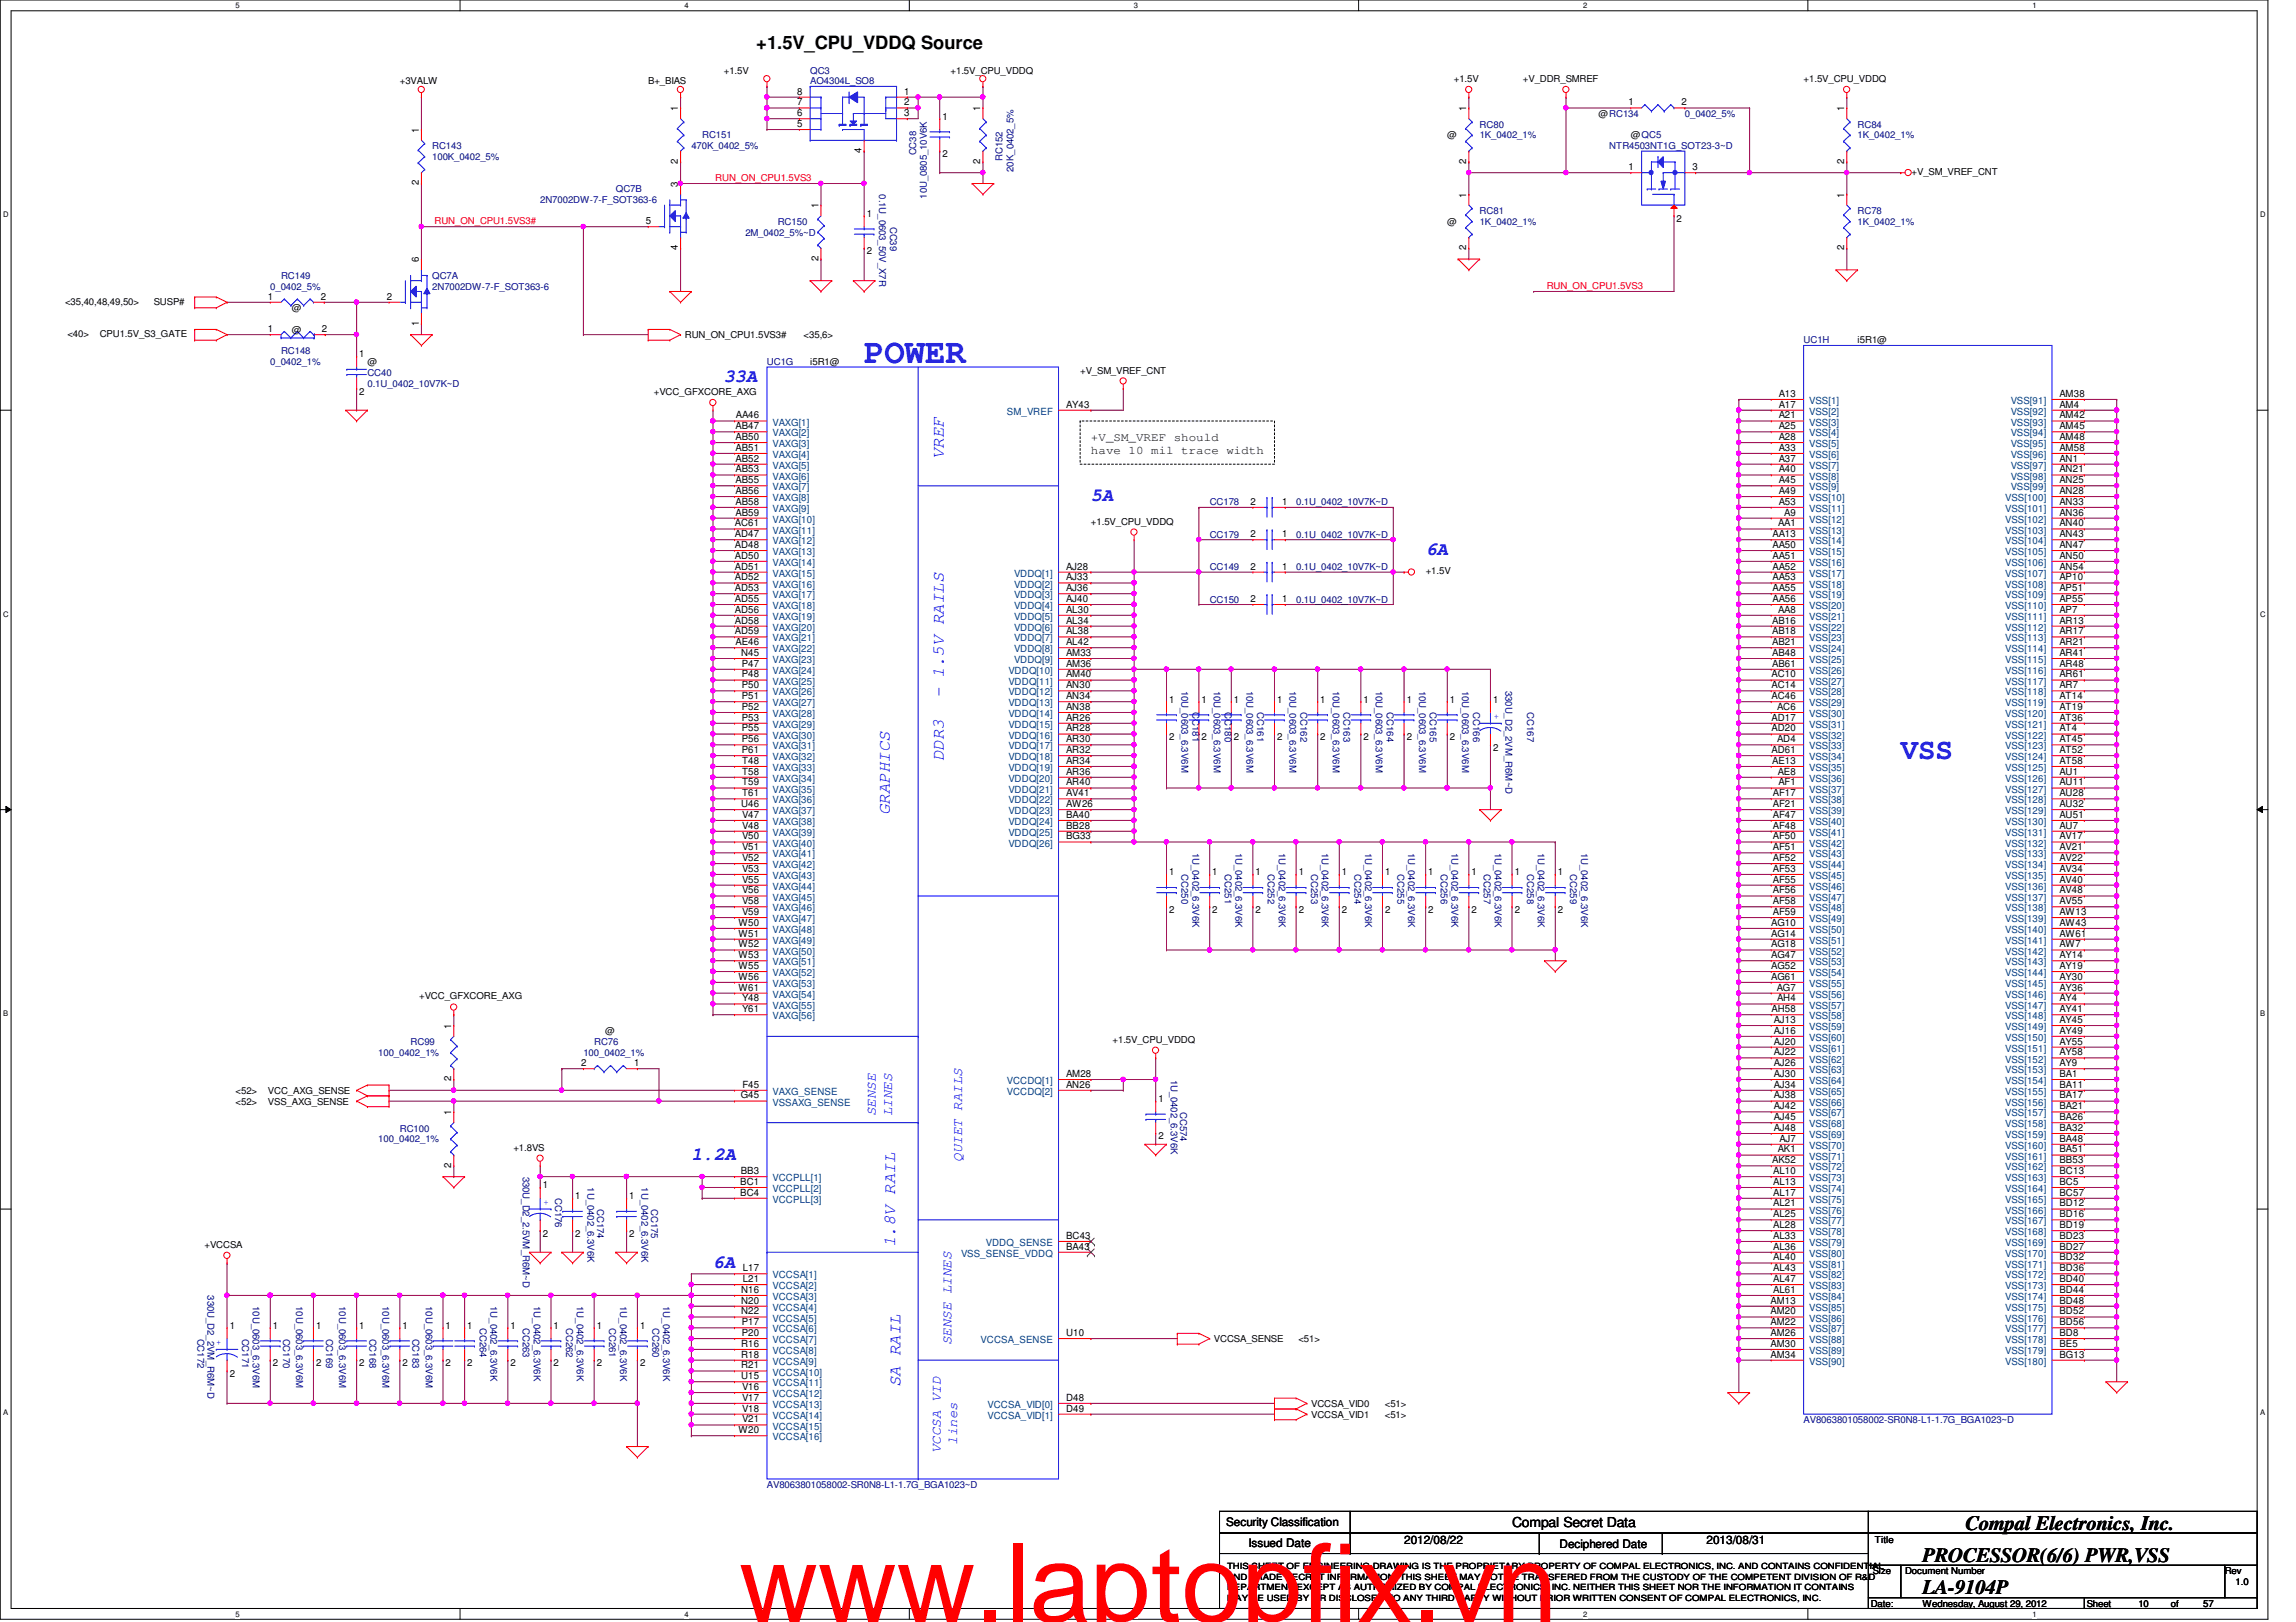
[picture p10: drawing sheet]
<svg xmlns="http://www.w3.org/2000/svg" width="297mm" height="210mm" viewBox="0 0 297 210" stroke-linecap="round" stroke-linejoin="round" font-family="sans-serif">
<defs><g id="words">
<text font-size="14.1" fill="#f00" x="95.6" y="209.9">www.laptopfix.vn</text>
<text font-size="4.4" fill="#00f" x="111.8" y="47">POWER</text>
<text font-size="3.8" fill="#00f" x="245.9" y="98.2">VSS</text>
<g font-size="2.6">
<text x="254.3" y="198">Compal Electronics, Inc.</text>
<text x="248.7" y="202.1">PROCESSOR(6/6) PWR,VSS</text>
<text x="248.7" y="206.3">LA-9104P</text>
</g>
<text font-size="2.4" x="97.8" y="6.4">+1.5V_CPU_VDDQ Source</text>
<g font-size="2.4" fill="#00f">
<text x="93.6" y="49.5">33A</text>
<text x="141.1" y="64.9">5A</text>
<text x="184.5" y="71.8">6A</text>
<text x="89.5" y="150.1">1.2A</text>
<text x="92.2" y="164">6A</text>
</g>
<g font-size="2.2" fill="#00f">
<text x="122.1" y="59.4" transform="rotate(-90 122.1 59.4)">VREF</text>
<text x="122.1" y="90.4" transform="rotate(-90 122.1 90.4)">- 1.5V RAILS</text>
<text x="122.1" y="98.5" transform="rotate(-90 122.1 98.5)">DDR3</text>
<text x="115.1" y="105.5" transform="rotate(-90 115.1 105.5)">GRAPHICS</text>
<text x="115.8" y="161.4" transform="rotate(-90 115.8 161.4)">1.8V RAIL</text>
<text x="116.5" y="179.5" transform="rotate(-90 116.5 179.5)">SA RAIL</text>
</g>
<g font-size="1.8" fill="#00f">
<text x="113.3" y="144.4" transform="rotate(-90 113.3 144.4)">SENSE</text>
<text x="115.4" y="144.4" transform="rotate(-90 115.4 144.4)">LINES</text>
<text x="124.5" y="150.3" transform="rotate(-90 124.5 150.3)">QUIET RAILS</text>
<text x="123.1" y="174.1" transform="rotate(-90 123.1 174.1)">SENSE LINES</text>
<text x="121.7" y="188" transform="rotate(-90 121.7 188)">VCCSA VID</text>
<text x="123.8" y="186.9" transform="rotate(-90 123.8 186.9)">lines</text>
</g>
<text font-size="1.8" x="195.6" y="197.6">Compal Secret Data</text>
<g font-size="1.5">
<text x="141.1" y="57.1">+V_SM_VREF should</text>
<text x="141.1" y="58.8">have 10 mil trace width</text>
<text x="158.6" y="197.5">Security Classification</text>
<text x="161.5" y="200.2">Issued Date</text>
<text x="181.6" y="199.8">2012/08/22</text>
<text x="201.8" y="200.3">Deciphered Date</text>
<text x="220.8" y="199.8">2013/08/31</text>
</g>
<g font-size="1.3">
<text x="54.2" y="17.2" transform="rotate(-90 54.2 17.2)">1</text>
<text x="87.7" y="14.4" transform="rotate(-90 87.7 14.4)">1</text>
<text x="103.1" y="15">6</text>
<text x="103.1" y="16.4">5</text>
<text x="103.1" y="13.6">7</text>
<text x="103.1" y="12.2">8</text>
<text x="117" y="13.6">2</text>
<text x="117" y="12.2">1</text>
<text x="117" y="15">3</text>
<text x="121.9" y="15.5">1</text>
<text x="126.8" y="14.4" transform="rotate(-90 126.8 14.4)">1</text>
<text x="189.7" y="14.4" transform="rotate(-90 189.7 14.4)">1</text>
<text x="210.7" y="13.6">1</text>
<text x="217.5" y="13.6">2</text>
<text x="238.6" y="14.4" transform="rotate(-90 238.6 14.4)">1</text>
<text x="87.7" y="21.2" transform="rotate(-90 87.7 21.2)">2</text>
<text x="111.5" y="19.8" transform="rotate(-90 111.5 19.8)">4</text>
<text x="121.9" y="20.3">2</text>
<text x="126.8" y="21.2" transform="rotate(-90 126.8 21.2)">2</text>
<text x="189.7" y="21.2" transform="rotate(-90 189.7 21.2)">2</text>
<text x="210.7" y="22">1</text>
<text x="218.9" y="22">3</text>
<text x="238.6" y="21.2" transform="rotate(-90 238.6 21.2)">2</text>
<text x="54.2" y="24" transform="rotate(-90 54.2 24)">2</text>
<text x="83.6" y="29">5</text>
<text x="87.7" y="24.2" transform="rotate(-90 87.7 24.2)">3</text>
<text x="105.9" y="27" transform="rotate(-90 105.9 27)">1</text>
<text x="112.1" y="28.1">1</text>
<text x="189.7" y="25.6" transform="rotate(-90 189.7 25.6)">1</text>
<text x="216.9" y="28.7">2</text>
<text x="238.6" y="25.6" transform="rotate(-90 238.6 25.6)">1</text>
<text x="54.2" y="34" transform="rotate(-90 54.2 34)">6</text>
<text x="87.7" y="32.4" transform="rotate(-90 87.7 32.4)">4</text>
<text x="105.9" y="33.8" transform="rotate(-90 105.9 33.8)">2</text>
<text x="112.1" y="32.9">2</text>
<text x="189.7" y="32.4" transform="rotate(-90 189.7 32.4)">2</text>
<text x="238.6" y="32.4" transform="rotate(-90 238.6 32.4)">2</text>
<text x="34.7" y="38.8">1</text>
<text x="41.5" y="38.8">2</text>
<text x="50" y="38.8">2</text>
<text x="34.7" y="43">1</text>
<text x="41.7" y="43">2</text>
<text x="46.5" y="46.2">1</text>
<text x="54.2" y="42.2" transform="rotate(-90 54.2 42.2)">1</text>
<text x="46.5" y="51.1">2</text>
<text x="137.9" y="52.7">AY43</text>
<text x="230.1" y="51.4">A13</text>
<text x="230.1" y="52.7">A17</text>
<text x="266.4" y="51.4">AM38</text>
<text x="266.4" y="52.7">AM4</text>
<text x="95.2" y="55.5">AB47</text>
<text x="95.2" y="56.9">AB50</text>
<text x="95.2" y="58.3">AB51</text>
<text x="95.2" y="59.7">AB52</text>
<text x="95.2" y="54.1">AA46</text>
<text x="230.1" y="54.1">A21</text>
<text x="230.1" y="55.5">A25</text>
<text x="230.1" y="56.9">A28</text>
<text x="230.1" y="58.3">A33</text>
<text x="230.1" y="59.7">A37</text>
<text x="266.4" y="54.1">AM42</text>
<text x="266.4" y="55.5">AM45</text>
<text x="266.4" y="56.9">AM48</text>
<text x="266.4" y="58.3">AM58</text>
<text x="266.4" y="59.7">AN1</text>
<text x="95.2" y="61.1">AB53</text>
<text x="95.2" y="62.5">AB55</text>
<text x="95.2" y="63.9">AB56</text>
<text x="95.2" y="65.3">AB58</text>
<text x="161.8" y="65.3">2</text>
<text x="165.9" y="65.3">1</text>
<text x="230.1" y="61.1">A40</text>
<text x="230.1" y="62.5">A45</text>
<text x="230.1" y="63.9">A49</text>
<text x="230.1" y="65.3">A53</text>
<text x="266.4" y="63.9">AN28</text>
<text x="266.4" y="65.3">AN33</text>
<text x="266.4" y="61.1">AN21</text>
<text x="266.4" y="62.5">AN25</text>
<text x="95.1" y="68.1">AC61</text>
<text x="95.1" y="69.5">AD47</text>
<text x="95.1" y="70.9">AD48</text>
<text x="95.2" y="66.7">AB59</text>
<text x="161.8" y="69.5">2</text>
<text x="165.9" y="69.5">1</text>
<text x="229.3" y="69.5">AA13</text>
<text x="229.3" y="70.9">AA50</text>
<text x="230" y="68.1">AA1</text>
<text x="230.8" y="66.7">A9</text>
<text x="266.4" y="66.7">AN36</text>
<text x="266.4" y="68.1">AN40</text>
<text x="266.4" y="69.5">AN43</text>
<text x="266.4" y="70.9">AN47</text>
<text x="95.1" y="72.3">AD50</text>
<text x="95.1" y="73.7">AD51</text>
<text x="95.1" y="75.1">AD52</text>
<text x="95.1" y="76.5">AD53</text>
<text x="95.1" y="77.9">AD55</text>
<text x="137.9" y="73.7">AJ28</text>
<text x="137.9" y="75.1">AJ33</text>
<text x="137.9" y="76.5">AJ36</text>
<text x="137.9" y="77.9">AJ40</text>
<text x="161.8" y="73.7">2</text>
<text x="161.8" y="77.9">2</text>
<text x="165.9" y="73.7">1</text>
<text x="165.9" y="77.9">1</text>
<text x="229.3" y="72.3">AA51</text>
<text x="229.3" y="73.7">AA52</text>
<text x="229.3" y="75.1">AA53</text>
<text x="229.3" y="76.5">AA55</text>
<text x="229.3" y="77.9">AA56</text>
<text x="266.4" y="72.3">AN50</text>
<text x="266.4" y="73.7">AN54</text>
<text x="266.4" y="75.1">AP10</text>
<text x="266.4" y="76.5">AP51</text>
<text x="266.4" y="77.9">AP55</text>
<text x="95.1" y="79.3">AD56</text>
<text x="95.1" y="80.7">AD58</text>
<text x="95.1" y="82.1">AD59</text>
<text x="95.2" y="83.5">AE46</text>
<text x="137.9" y="79.3">AL30</text>
<text x="137.9" y="80.7">AL34</text>
<text x="137.9" y="82.1">AL38</text>
<text x="137.9" y="83.5">AL42</text>
<text x="229.3" y="80.7">AB16</text>
<text x="229.3" y="82.1">AB18</text>
<text x="229.3" y="83.5">AB21</text>
<text x="230" y="79.3">AA8</text>
<text x="266.4" y="79.3">AP7</text>
<text x="266.4" y="80.7">AR13</text>
<text x="266.4" y="82.1">AR17</text>
<text x="266.4" y="83.5">AR21</text>
<text x="95.9" y="84.9">N45</text>
<text x="96" y="86.3">P47</text>
<text x="96" y="87.7">P48</text>
<text x="96" y="89.1">P50</text>
<text x="137.9" y="84.9">AM33</text>
<text x="137.9" y="87.7">AM40</text>
<text x="137.9" y="89.1">AN30</text>
<text x="137.9" y="86.3">AM36</text>
<text x="229.2" y="87.7">AC10</text>
<text x="229.2" y="89.1">AC14</text>
<text x="229.3" y="84.9">AB48</text>
<text x="229.3" y="86.3">AB61</text>
<text x="266.4" y="84.9">AR41</text>
<text x="266.4" y="86.3">AR48</text>
<text x="266.4" y="87.7">AR61</text>
<text x="266.4" y="89.1">AR7</text>
<text x="96" y="90.5">P51</text>
<text x="96" y="91.9">P52</text>
<text x="96" y="93.3">P53</text>
<text x="96" y="94.7">P55</text>
<text x="137.9" y="90.5">AN34</text>
<text x="137.9" y="91.9">AN38</text>
<text x="137.9" y="93.3">AR26</text>
<text x="137.9" y="94.7">AR28</text>
<text x="151.3" y="90.9">1</text>
<text x="151.3" y="95.8">2</text>
<text x="155.4" y="90.9">1</text>
<text x="155.4" y="95.8">2</text>
<text x="159.6" y="90.9">1</text>
<text x="159.6" y="95.8">2</text>
<text x="165.2" y="90.9">1</text>
<text x="165.2" y="95.8">2</text>
<text x="170.8" y="90.9">1</text>
<text x="170.8" y="95.8">2</text>
<text x="176.4" y="90.9">1</text>
<text x="176.4" y="95.8">2</text>
<text x="182" y="90.9">1</text>
<text x="182" y="95.8">2</text>
<text x="187.6" y="90.9">1</text>
<text x="187.6" y="95.8">2</text>
<text x="193.2" y="90.9">1</text>
<text x="229.2" y="90.5">AC46</text>
<text x="229.2" y="93.3">AD17</text>
<text x="229.2" y="94.7">AD20</text>
<text x="229.9" y="91.9">AC6</text>
<text x="266.4" y="90.5">AT14</text>
<text x="266.4" y="91.9">AT19</text>
<text x="266.4" y="93.3">AT36</text>
<text x="266.4" y="94.7">AT4</text>
<text x="96" y="96.1">P56</text>
<text x="96" y="97.5">P61</text>
<text x="96" y="98.8">T48</text>
<text x="96" y="100.2">T58</text>
<text x="96" y="101.6">T59</text>
<text x="137.9" y="96.1">AR30</text>
<text x="137.9" y="97.5">AR32</text>
<text x="137.9" y="98.8">AR34</text>
<text x="137.9" y="100.2">AR36</text>
<text x="137.9" y="101.6">AR40</text>
<text x="193.2" y="97.2">2</text>
<text x="229.2" y="97.5">AD61</text>
<text x="229.3" y="98.8">AE13</text>
<text x="229.9" y="96.1">AD4</text>
<text x="230" y="100.2">AE8</text>
<text x="230.1" y="101.6">AF1</text>
<text x="266.4" y="96.1">AT45</text>
<text x="266.4" y="97.5">AT52</text>
<text x="266.4" y="98.8">AT58</text>
<text x="266.4" y="100.2">AU1</text>
<text x="266.4" y="101.6">AU11</text>
<text x="95.9" y="104.4">U46</text>
<text x="96" y="103">T61</text>
<text x="96" y="105.8">V47</text>
<text x="96" y="107.2">V48</text>
<text x="137.9" y="103">AV41</text>
<text x="137.9" y="104.4">AW26</text>
<text x="137.9" y="105.8">BA40</text>
<text x="137.9" y="107.2">BB28</text>
<text x="229.4" y="103">AF17</text>
<text x="229.4" y="104.4">AF21</text>
<text x="229.4" y="105.8">AF47</text>
<text x="229.4" y="107.2">AF48</text>
<text x="266.4" y="103">AU28</text>
<text x="266.4" y="104.4">AU32</text>
<text x="266.4" y="105.8">AU51</text>
<text x="266.4" y="107.2">AU7</text>
<text x="96" y="108.6">V50</text>
<text x="96" y="110">V51</text>
<text x="96" y="111.4">V52</text>
<text x="96" y="112.8">V53</text>
<text x="137.9" y="108.6">BG33</text>
<text x="151.3" y="113.3">1</text>
<text x="156.8" y="113.3">1</text>
<text x="162.4" y="113.3">1</text>
<text x="168" y="113.3">1</text>
<text x="173.6" y="113.3">1</text>
<text x="179.2" y="113.3">1</text>
<text x="184.8" y="113.3">1</text>
<text x="190.4" y="113.3">1</text>
<text x="196" y="113.3">1</text>
<text x="201.5" y="113.3">1</text>
<text x="229.4" y="108.6">AF50</text>
<text x="229.4" y="110">AF51</text>
<text x="229.4" y="111.4">AF52</text>
<text x="229.4" y="112.8">AF53</text>
<text x="266.4" y="108.6">AV17</text>
<text x="266.4" y="110">AV21</text>
<text x="266.4" y="111.4">AV22</text>
<text x="266.4" y="112.8">AV34</text>
<text x="95.5" y="119.8">W50</text>
<text x="96" y="114.2">V55</text>
<text x="96" y="115.6">V56</text>
<text x="96" y="117">V58</text>
<text x="96" y="118.4">V59</text>
<text x="151.3" y="118.1">2</text>
<text x="156.8" y="118.1">2</text>
<text x="162.4" y="118.1">2</text>
<text x="168" y="118.1">2</text>
<text x="173.6" y="118.1">2</text>
<text x="179.2" y="118.1">2</text>
<text x="184.8" y="118.1">2</text>
<text x="190.4" y="118.1">2</text>
<text x="196" y="118.1">2</text>
<text x="201.5" y="118.1">2</text>
<text x="229.1" y="119.8">AG10</text>
<text x="229.4" y="114.2">AF55</text>
<text x="229.4" y="115.6">AF56</text>
<text x="229.4" y="117">AF58</text>
<text x="229.4" y="118.4">AF59</text>
<text x="266.4" y="114.2">AV40</text>
<text x="266.4" y="115.6">AV48</text>
<text x="266.4" y="117">AV55</text>
<text x="266.4" y="118.4">AW13</text>
<text x="266.4" y="119.8">AW43</text>
<text x="95.5" y="121.2">W51</text>
<text x="95.5" y="122.6">W52</text>
<text x="95.5" y="124">W53</text>
<text x="95.5" y="125.4">W55</text>
<text x="229.1" y="121.2">AG14</text>
<text x="229.1" y="122.6">AG18</text>
<text x="229.1" y="124">AG47</text>
<text x="229.1" y="125.4">AG52</text>
<text x="266.4" y="121.2">AW61</text>
<text x="266.4" y="122.6">AW7</text>
<text x="266.4" y="124">AY14</text>
<text x="266.4" y="125.4">AY19</text>
<text x="95.5" y="126.8">W56</text>
<text x="95.5" y="128.2">W61</text>
<text x="96" y="129.6">Y48</text>
<text x="96" y="131">Y61</text>
<text x="229.1" y="126.8">AG61</text>
<text x="229.2" y="131">AH58</text>
<text x="229.9" y="128.2">AG7</text>
<text x="229.9" y="129.6">AH4</text>
<text x="266.4" y="126.8">AY30</text>
<text x="266.4" y="128.2">AY36</text>
<text x="266.4" y="129.6">AY4</text>
<text x="266.4" y="131">AY41</text>
<text x="58.4" y="133.1" transform="rotate(-90 58.4 133.1)">1</text>
<text x="75.2" y="138">2</text>
<text x="82" y="138">1</text>
<text x="229.5" y="132.4">AJ13</text>
<text x="229.5" y="133.8">AJ16</text>
<text x="229.5" y="135.2">AJ20</text>
<text x="229.5" y="136.6">AJ22</text>
<text x="229.5" y="138">AJ26</text>
<text x="266.4" y="132.4">AY45</text>
<text x="266.4" y="133.8">AY49</text>
<text x="266.4" y="135.2">AY55</text>
<text x="266.4" y="136.6">AY58</text>
<text x="266.4" y="138">AY9</text>
<text x="58.4" y="140" transform="rotate(-90 58.4 140)">2</text>
<text x="95.8" y="142.2">G45</text>
<text x="96" y="140.8">F45</text>
<text x="137.9" y="139.4">AM28</text>
<text x="137.9" y="140.8">AN26</text>
<text x="149.9" y="142.6">1</text>
<text x="229.5" y="139.4">AJ30</text>
<text x="229.5" y="140.8">AJ34</text>
<text x="229.5" y="142.2">AJ38</text>
<text x="229.5" y="143.6">AJ42</text>
<text x="266.4" y="139.4">BA1</text>
<text x="266.4" y="140.8">BA11</text>
<text x="266.4" y="142.2">BA17</text>
<text x="266.4" y="143.6">BA21</text>
<text x="58.4" y="144.3" transform="rotate(-90 58.4 144.3)">1</text>
<text x="149.9" y="147.4">2</text>
<text x="229.5" y="144.9">AJ45</text>
<text x="229.5" y="146.3">AJ48</text>
<text x="230" y="149.1">AK1</text>
<text x="230.2" y="147.7">AJ7</text>
<text x="266.4" y="144.9">BA26</text>
<text x="266.4" y="146.3">BA32</text>
<text x="266.4" y="147.7">BA48</text>
<text x="266.4" y="149.1">BA51</text>
<text x="58.4" y="151.1" transform="rotate(-90 58.4 151.1)">2</text>
<text x="70.2" y="153.8">1</text>
<text x="74.4" y="155.2">1</text>
<text x="81.4" y="155.2">1</text>
<text x="95.8" y="153.3">BC1</text>
<text x="95.8" y="154.7">BC4</text>
<text x="95.8" y="151.9">BB3</text>
<text x="229.3" y="150.5">AK52</text>
<text x="229.4" y="151.9">AL10</text>
<text x="229.4" y="153.3">AL13</text>
<text x="229.4" y="154.7">AL17</text>
<text x="266.4" y="150.5">BB53</text>
<text x="266.4" y="151.9">BC13</text>
<text x="266.4" y="153.3">BC5</text>
<text x="266.4" y="154.7">BC57</text>
<text x="70.2" y="160">2</text>
<text x="74.4" y="160">2</text>
<text x="81.4" y="160">2</text>
<text x="137.9" y="161.7">BA43</text>
<text x="137.9" y="160.3">BC43</text>
<text x="229.4" y="156.1">AL21</text>
<text x="229.4" y="157.5">AL25</text>
<text x="229.4" y="158.9">AL28</text>
<text x="229.4" y="160.3">AL33</text>
<text x="229.4" y="161.7">AL36</text>
<text x="266.4" y="156.1">BD12</text>
<text x="266.4" y="157.5">BD16</text>
<text x="266.4" y="158.9">BD19</text>
<text x="266.4" y="160.3">BD23</text>
<text x="266.4" y="161.7">BD27</text>
<text x="95.9" y="167.3">N16</text>
<text x="96.1" y="164.5">L17</text>
<text x="96.1" y="165.9">L21</text>
<text x="229.4" y="163.1">AL40</text>
<text x="229.4" y="164.5">AL43</text>
<text x="229.4" y="165.9">AL47</text>
<text x="229.4" y="167.3">AL61</text>
<text x="266.4" y="163.1">BD32</text>
<text x="266.4" y="164.5">BD36</text>
<text x="266.4" y="165.9">BD40</text>
<text x="266.4" y="167.3">BD44</text>
<text x="29.7" y="172">1</text>
<text x="35.3" y="172">1</text>
<text x="40.9" y="172">1</text>
<text x="46.5" y="172">1</text>
<text x="52.1" y="172">1</text>
<text x="57.7" y="172">1</text>
<text x="60.4" y="172">1</text>
<text x="66" y="172">1</text>
<text x="71.6" y="172">1</text>
<text x="77.2" y="172">1</text>
<text x="82.8" y="172">1</text>
<text x="95.9" y="168.7">N20</text>
<text x="95.9" y="170.1">N22</text>
<text x="96" y="171.5">P17</text>
<text x="96" y="172.9">P20</text>
<text x="137.9" y="172.9">U10</text>
<text x="229.1" y="168.7">AM13</text>
<text x="229.1" y="170.1">AM20</text>
<text x="229.1" y="171.5">AM22</text>
<text x="229.1" y="172.9">AM26</text>
<text x="266.4" y="168.7">BD48</text>
<text x="266.4" y="170.1">BD52</text>
<text x="266.4" y="171.5">BD56</text>
<text x="266.4" y="172.9">BD8</text>
<text x="29.7" y="178.2">2</text>
<text x="35.3" y="176.8">2</text>
<text x="40.9" y="176.8">2</text>
<text x="46.5" y="176.8">2</text>
<text x="52.1" y="176.8">2</text>
<text x="57.7" y="176.8">2</text>
<text x="60.4" y="176.8">2</text>
<text x="66" y="176.8">2</text>
<text x="71.6" y="176.8">2</text>
<text x="77.2" y="176.8">2</text>
<text x="82.8" y="176.8">2</text>
<text x="95.9" y="177.1">R21</text>
<text x="95.9" y="175.7">R18</text>
<text x="95.9" y="178.5">U15</text>
<text x="95.9" y="174.3">R16</text>
<text x="96" y="179.9">V16</text>
<text x="229.1" y="174.3">AM30</text>
<text x="229.1" y="175.7">AM34</text>
<text x="266.4" y="174.3">BE5</text>
<text x="266.4" y="175.7">BG13</text>
<text x="95.5" y="185.5">W20</text>
<text x="96" y="181.3">V17</text>
<text x="96" y="182.7">V18</text>
<text x="96" y="184.1">V21</text>
<text x="137.9" y="182.7">D49</text>
<text x="137.9" y="181.3">D48</text>
</g>
<g font-size="1.3" fill="#004080">
<text x="130.3" y="53.7">SM_VREF</text>
<text x="234.1" y="52.3">VSS[1]</text>
<text x="234.1" y="53.7">VSS[2]</text>
<text x="260.1" y="52.3">VSS[91]</text>
<text x="260.1" y="53.7">VSS[92]</text>
<text x="99.9" y="55.1">VAXG[1]</text>
<text x="99.9" y="56.5">VAXG[2]</text>
<text x="99.9" y="57.9">VAXG[3]</text>
<text x="99.9" y="59.3">VAXG[4]</text>
<text x="234.1" y="55.1">VSS[3]</text>
<text x="234.1" y="56.5">VSS[4]</text>
<text x="234.1" y="57.9">VSS[5]</text>
<text x="234.1" y="59.3">VSS[6]</text>
<text x="260.1" y="55.1">VSS[93]</text>
<text x="260.1" y="56.5">VSS[94]</text>
<text x="260.1" y="57.9">VSS[95]</text>
<text x="260.1" y="59.3">VSS[96]</text>
<text x="99.9" y="60.7">VAXG[5]</text>
<text x="99.9" y="62.1">VAXG[6]</text>
<text x="99.9" y="63.5">VAXG[7]</text>
<text x="99.9" y="64.9">VAXG[8]</text>
<text x="234.1" y="60.7">VSS[7]</text>
<text x="234.1" y="62.1">VSS[8]</text>
<text x="234.1" y="63.5">VSS[9]</text>
<text x="234.1" y="64.9">VSS[10]</text>
<text x="259.4" y="64.9">VSS[100]</text>
<text x="260.1" y="60.7">VSS[97]</text>
<text x="260.1" y="62.1">VSS[98]</text>
<text x="260.1" y="63.5">VSS[99]</text>
<text x="99.9" y="66.3">VAXG[9]</text>
<text x="99.9" y="67.6">VAXG[10]</text>
<text x="99.9" y="69">VAXG[11]</text>
<text x="99.9" y="70.4">VAXG[12]</text>
<text x="99.9" y="71.8">VAXG[13]</text>
<text x="234.1" y="66.3">VSS[11]</text>
<text x="234.1" y="67.6">VSS[12]</text>
<text x="234.1" y="69">VSS[13]</text>
<text x="234.1" y="70.4">VSS[14]</text>
<text x="234.1" y="71.8">VSS[15]</text>
<text x="259.4" y="66.3">VSS[101]</text>
<text x="259.4" y="67.6">VSS[102]</text>
<text x="259.4" y="69">VSS[103]</text>
<text x="259.4" y="70.4">VSS[104]</text>
<text x="259.4" y="71.8">VSS[105]</text>
<text x="99.9" y="73.2">VAXG[14]</text>
<text x="99.9" y="74.6">VAXG[15]</text>
<text x="99.9" y="76">VAXG[16]</text>
<text x="99.9" y="77.4">VAXG[17]</text>
<text x="131.2" y="74.6">VDDQ[1]</text>
<text x="131.2" y="76">VDDQ[2]</text>
<text x="131.2" y="77.4">VDDQ[3]</text>
<text x="234.1" y="73.2">VSS[16]</text>
<text x="234.1" y="74.6">VSS[17]</text>
<text x="234.1" y="76">VSS[18]</text>
<text x="234.1" y="77.4">VSS[19]</text>
<text x="259.4" y="73.2">VSS[106]</text>
<text x="259.4" y="74.6">VSS[107]</text>
<text x="259.4" y="76">VSS[108]</text>
<text x="259.4" y="77.4">VSS[109]</text>
<text x="99.9" y="78.8">VAXG[18]</text>
<text x="99.9" y="80.2">VAXG[19]</text>
<text x="99.9" y="81.6">VAXG[20]</text>
<text x="99.9" y="83">VAXG[21]</text>
<text x="131.2" y="78.8">VDDQ[4]</text>
<text x="131.2" y="80.2">VDDQ[5]</text>
<text x="131.2" y="81.6">VDDQ[6]</text>
<text x="131.2" y="83">VDDQ[7]</text>
<text x="234.1" y="78.8">VSS[20]</text>
<text x="234.1" y="80.2">VSS[21]</text>
<text x="234.1" y="81.6">VSS[22]</text>
<text x="234.1" y="83">VSS[23]</text>
<text x="259.4" y="78.8">VSS[110]</text>
<text x="259.4" y="80.2">VSS[111]</text>
<text x="259.4" y="81.6">VSS[112]</text>
<text x="259.4" y="83">VSS[113]</text>
<text x="99.9" y="84.4">VAXG[22]</text>
<text x="99.9" y="85.8">VAXG[23]</text>
<text x="99.9" y="87.2">VAXG[24]</text>
<text x="99.9" y="88.6">VAXG[25]</text>
<text x="130.5" y="88.6">VDDQ[11]</text>
<text x="130.5" y="87.2">VDDQ[10]</text>
<text x="131.2" y="84.4">VDDQ[8]</text>
<text x="131.2" y="85.8">VDDQ[9]</text>
<text x="234.1" y="84.4">VSS[24]</text>
<text x="234.1" y="85.8">VSS[25]</text>
<text x="234.1" y="87.2">VSS[26]</text>
<text x="234.1" y="88.6">VSS[27]</text>
<text x="259.4" y="84.4">VSS[114]</text>
<text x="259.4" y="85.8">VSS[115]</text>
<text x="259.4" y="87.2">VSS[116]</text>
<text x="259.4" y="88.6">VSS[117]</text>
<text x="99.9" y="90">VAXG[26]</text>
<text x="99.9" y="91.4">VAXG[27]</text>
<text x="99.9" y="92.8">VAXG[28]</text>
<text x="99.9" y="94.2">VAXG[29]</text>
<text x="99.9" y="95.6">VAXG[30]</text>
<text x="130.5" y="90">VDDQ[12]</text>
<text x="130.5" y="91.4">VDDQ[13]</text>
<text x="130.5" y="92.8">VDDQ[14]</text>
<text x="130.5" y="94.2">VDDQ[15]</text>
<text x="130.5" y="95.6">VDDQ[16]</text>
<text x="234.1" y="90">VSS[28]</text>
<text x="234.1" y="91.4">VSS[29]</text>
<text x="234.1" y="92.8">VSS[30]</text>
<text x="234.1" y="94.2">VSS[31]</text>
<text x="234.1" y="95.6">VSS[32]</text>
<text x="259.4" y="90">VSS[118]</text>
<text x="259.4" y="91.4">VSS[119]</text>
<text x="259.4" y="92.8">VSS[120]</text>
<text x="259.4" y="94.2">VSS[121]</text>
<text x="259.4" y="95.6">VSS[122]</text>
<text x="99.9" y="97">VAXG[31]</text>
<text x="99.9" y="98.4">VAXG[32]</text>
<text x="99.9" y="99.8">VAXG[33]</text>
<text x="99.9" y="101.2">VAXG[34]</text>
<text x="130.5" y="97">VDDQ[17]</text>
<text x="130.5" y="98.4">VDDQ[18]</text>
<text x="130.5" y="99.8">VDDQ[19]</text>
<text x="130.5" y="101.2">VDDQ[20]</text>
<text x="234.1" y="97">VSS[33]</text>
<text x="234.1" y="98.4">VSS[34]</text>
<text x="234.1" y="99.8">VSS[35]</text>
<text x="234.1" y="101.2">VSS[36]</text>
<text x="259.4" y="97">VSS[123]</text>
<text x="259.4" y="98.4">VSS[124]</text>
<text x="259.4" y="99.8">VSS[125]</text>
<text x="259.4" y="101.2">VSS[126]</text>
<text x="99.9" y="102.6">VAXG[35]</text>
<text x="99.9" y="104">VAXG[36]</text>
<text x="99.9" y="105.4">VAXG[37]</text>
<text x="99.9" y="106.8">VAXG[38]</text>
<text x="130.5" y="102.6">VDDQ[21]</text>
<text x="130.5" y="104">VDDQ[22]</text>
<text x="130.5" y="105.4">VDDQ[23]</text>
<text x="130.5" y="106.8">VDDQ[24]</text>
<text x="234.1" y="102.6">VSS[37]</text>
<text x="234.1" y="104">VSS[38]</text>
<text x="234.1" y="105.4">VSS[39]</text>
<text x="234.1" y="106.8">VSS[40]</text>
<text x="259.4" y="102.6">VSS[127]</text>
<text x="259.4" y="104">VSS[128]</text>
<text x="259.4" y="105.4">VSS[129]</text>
<text x="259.4" y="106.8">VSS[130]</text>
<text x="99.9" y="108.2">VAXG[39]</text>
<text x="99.9" y="109.6">VAXG[40]</text>
<text x="99.9" y="111">VAXG[41]</text>
<text x="99.9" y="112.4">VAXG[42]</text>
<text x="99.9" y="113.7">VAXG[43]</text>
<text x="130.5" y="108.2">VDDQ[25]</text>
<text x="130.5" y="109.6">VDDQ[26]</text>
<text x="234.1" y="108.2">VSS[41]</text>
<text x="234.1" y="109.6">VSS[42]</text>
<text x="234.1" y="111">VSS[43]</text>
<text x="234.1" y="112.4">VSS[44]</text>
<text x="234.1" y="113.7">VSS[45]</text>
<text x="259.4" y="108.2">VSS[131]</text>
<text x="259.4" y="109.6">VSS[132]</text>
<text x="259.4" y="111">VSS[133]</text>
<text x="259.4" y="112.4">VSS[134]</text>
<text x="259.4" y="113.7">VSS[135]</text>
<text x="99.9" y="115.1">VAXG[44]</text>
<text x="99.9" y="116.5">VAXG[45]</text>
<text x="99.9" y="117.9">VAXG[46]</text>
<text x="99.9" y="119.3">VAXG[47]</text>
<text x="234.1" y="115.1">VSS[46]</text>
<text x="234.1" y="116.5">VSS[47]</text>
<text x="234.1" y="117.9">VSS[48]</text>
<text x="234.1" y="119.3">VSS[49]</text>
<text x="259.4" y="115.1">VSS[136]</text>
<text x="259.4" y="116.5">VSS[137]</text>
<text x="259.4" y="117.9">VSS[138]</text>
<text x="259.4" y="119.3">VSS[139]</text>
<text x="99.9" y="120.7">VAXG[48]</text>
<text x="99.9" y="122.1">VAXG[49]</text>
<text x="99.9" y="123.5">VAXG[50]</text>
<text x="99.9" y="124.9">VAXG[51]</text>
<text x="234.1" y="120.7">VSS[50]</text>
<text x="234.1" y="122.1">VSS[51]</text>
<text x="234.1" y="123.5">VSS[52]</text>
<text x="234.1" y="124.9">VSS[53]</text>
<text x="259.4" y="120.7">VSS[140]</text>
<text x="259.4" y="122.1">VSS[141]</text>
<text x="259.4" y="123.5">VSS[142]</text>
<text x="259.4" y="124.9">VSS[143]</text>
<text x="99.9" y="126.3">VAXG[52]</text>
<text x="99.9" y="127.7">VAXG[53]</text>
<text x="99.9" y="129.1">VAXG[54]</text>
<text x="99.9" y="130.5">VAXG[55]</text>
<text x="99.9" y="131.9">VAXG[56]</text>
<text x="234.1" y="126.3">VSS[54]</text>
<text x="234.1" y="127.7">VSS[55]</text>
<text x="234.1" y="129.1">VSS[56]</text>
<text x="234.1" y="130.5">VSS[57]</text>
<text x="234.1" y="131.9">VSS[58]</text>
<text x="259.4" y="126.3">VSS[144]</text>
<text x="259.4" y="127.7">VSS[145]</text>
<text x="259.4" y="129.1">VSS[146]</text>
<text x="259.4" y="130.5">VSS[147]</text>
<text x="259.4" y="131.9">VSS[148]</text>
<text x="234.1" y="133.3">VSS[59]</text>
<text x="234.1" y="134.7">VSS[60]</text>
<text x="234.1" y="136.1">VSS[61]</text>
<text x="234.1" y="137.5">VSS[62]</text>
<text x="259.4" y="133.3">VSS[149]</text>
<text x="259.4" y="134.7">VSS[150]</text>
<text x="259.4" y="136.1">VSS[151]</text>
<text x="259.4" y="137.5">VSS[152]</text>
<text x="99.9" y="141.7">VAXG_SENSE</text>
<text x="99.9" y="143.1">VSSAXG_SENSE</text>
<text x="130.3" y="140.3">VCCDQ[1]</text>
<text x="130.3" y="141.7">VCCDQ[2]</text>
<text x="234.1" y="138.9">VSS[63]</text>
<text x="234.1" y="140.3">VSS[64]</text>
<text x="234.1" y="141.7">VSS[65]</text>
<text x="234.1" y="143.1">VSS[66]</text>
<text x="259.4" y="138.9">VSS[153]</text>
<text x="259.4" y="140.3">VSS[154]</text>
<text x="259.4" y="141.7">VSS[155]</text>
<text x="259.4" y="143.1">VSS[156]</text>
<text x="234.1" y="144.5">VSS[67]</text>
<text x="234.1" y="145.9">VSS[68]</text>
<text x="234.1" y="147.3">VSS[69]</text>
<text x="234.1" y="148.7">VSS[70]</text>
<text x="259.4" y="144.5">VSS[157]</text>
<text x="259.4" y="145.9">VSS[158]</text>
<text x="259.4" y="147.3">VSS[159]</text>
<text x="259.4" y="148.7">VSS[160]</text>
<text x="99.9" y="152.9">VCCPLL[1]</text>
<text x="99.9" y="154.3">VCCPLL[2]</text>
<text x="99.9" y="155.7">VCCPLL[3]</text>
<text x="234.1" y="150.1">VSS[71]</text>
<text x="234.1" y="151.5">VSS[72]</text>
<text x="234.1" y="152.9">VSS[73]</text>
<text x="234.1" y="154.3">VSS[74]</text>
<text x="234.1" y="155.7">VSS[75]</text>
<text x="259.4" y="150.1">VSS[161]</text>
<text x="259.4" y="151.5">VSS[162]</text>
<text x="259.4" y="152.9">VSS[163]</text>
<text x="259.4" y="154.3">VSS[164]</text>
<text x="259.4" y="155.7">VSS[165]</text>
<text x="127.5" y="161.2">VDDQ_SENSE</text>
<text x="234.1" y="157.1">VSS[76]</text>
<text x="234.1" y="158.5">VSS[77]</text>
<text x="234.1" y="159.9">VSS[78]</text>
<text x="234.1" y="161.2">VSS[79]</text>
<text x="259.4" y="157.1">VSS[166]</text>
<text x="259.4" y="158.5">VSS[167]</text>
<text x="259.4" y="159.9">VSS[168]</text>
<text x="259.4" y="161.2">VSS[169]</text>
<text x="99.9" y="165.4">VCCSA[1]</text>
<text x="99.9" y="166.8">VCCSA[2]</text>
<text x="124.3" y="162.6">VSS_SENSE_VDDQ</text>
<text x="234.1" y="162.6">VSS[80]</text>
<text x="234.1" y="164">VSS[81]</text>
<text x="234.1" y="165.4">VSS[82]</text>
<text x="234.1" y="166.8">VSS[83]</text>
<text x="259.4" y="162.6">VSS[170]</text>
<text x="259.4" y="164">VSS[171]</text>
<text x="259.4" y="165.4">VSS[172]</text>
<text x="259.4" y="166.8">VSS[173]</text>
<text x="99.9" y="169.6">VCCSA[4]</text>
<text x="99.9" y="171">VCCSA[5]</text>
<text x="99.9" y="172.4">VCCSA[6]</text>
<text x="99.9" y="168.2">VCCSA[3]</text>
<text x="99.9" y="173.8">VCCSA[7]</text>
<text x="126.9" y="173.8">VCCSA_SENSE</text>
<text x="234.1" y="168.2">VSS[84]</text>
<text x="234.1" y="169.6">VSS[85]</text>
<text x="234.1" y="171">VSS[86]</text>
<text x="234.1" y="172.4">VSS[87]</text>
<text x="234.1" y="173.8">VSS[88]</text>
<text x="259.4" y="168.2">VSS[174]</text>
<text x="259.4" y="169.6">VSS[175]</text>
<text x="259.4" y="171">VSS[176]</text>
<text x="259.4" y="172.4">VSS[177]</text>
<text x="259.4" y="173.8">VSS[178]</text>
<text x="99.9" y="178">VCCSA[10]</text>
<text x="99.9" y="176.6">VCCSA[9]</text>
<text x="99.9" y="179.4">VCCSA[11]</text>
<text x="99.9" y="175.2">VCCSA[8]</text>
<text x="234.1" y="175.2">VSS[89]</text>
<text x="234.1" y="176.6">VSS[90]</text>
<text x="259.4" y="175.2">VSS[179]</text>
<text x="259.4" y="176.6">VSS[180]</text>
<text x="99.9" y="180.8">VCCSA[12]</text>
<text x="99.9" y="182.2">VCCSA[13]</text>
<text x="99.9" y="183.6">VCCSA[14]</text>
<text x="99.9" y="185">VCCSA[15]</text>
<text x="127.8" y="183.6">VCCSA_VID[1]</text>
<text x="127.8" y="182.2">VCCSA_VID[0]</text>
<text x="99.9" y="186.4">VCCSA[16]</text>
</g>
<g font-size="1.2">
<text x="51.7" y="10.9">+3VALW</text>
<text x="83.9" y="10.9">B+_BIAS</text>
<text x="93.6" y="9.5">+1.5V</text>
<text x="123" y="9.5">+1.5V_CPU_VDDQ</text>
<text x="188.1" y="10.6">+1.5V</text>
<text x="197" y="10.6">+V_DDR_SMREF</text>
<text x="233.3" y="10.6">+1.5V_CPU_VDDQ</text>
<text x="187.2" y="17.9">@</text>
<text x="206.8" y="15.1">@RC134</text>
<text x="211" y="17.9">@QC5</text>
<text x="247.3" y="22.6">+V_SM_VREF_CNT</text>
<text x="187.2" y="29.1">@</text>
<text x="8.4" y="39.4">&lt;35,40,48,49,50&gt;</text>
<text x="19.9" y="39.4">SUSP#</text>
<text x="37.8" y="40.3">@</text>
<text x="8.7" y="43.6">&lt;40&gt;</text>
<text x="12.9" y="43.6">CPU1.5V_S3_GATE</text>
<text x="37.8" y="43.1">@</text>
<text x="47.5" y="47.2">@</text>
<text x="88.6" y="43.8">RUN_ON_CPU1.5VS3#</text>
<text x="104" y="43.8">&lt;35,6&gt;</text>
<text x="104.8" y="47.2">i5R1@</text>
<text x="240.3" y="44.4">i5R1@</text>
<text x="84.6" y="51.1">+VCC_GFXCORE_AXG</text>
<text x="139.7" y="48.3">+V_SM_VREF_CNT</text>
<text x="141.1" y="67.9">+1.5V_CPU_VDDQ</text>
<text x="184.4" y="74.3">+1.5V</text>
<text x="54.2" y="129.2">+VCC_GFXCORE_AXG</text>
<text x="78.3" y="133.9">@</text>
<text x="143.9" y="135">+1.5V_CPU_VDDQ</text>
<text x="30.5" y="143">&lt;52&gt;</text>
<text x="30.5" y="141.6">&lt;52&gt;</text>
<text x="34.7" y="143">VSS_AXG_SENSE</text>
<text x="34.7" y="141.6">VCC_AXG_SENSE</text>
<text x="66.4" y="148.9">+1.8VS</text>
<text x="26.5" y="161.5">+VCCSA</text>
<text x="157.1" y="173.7">VCCSA_SENSE</text>
<text x="168" y="173.7">&lt;51&gt;</text>
<text x="169.6" y="182.1">VCCSA_VID0</text>
<text x="169.6" y="183.5">VCCSA_VID1</text>
<text x="179.2" y="182.1">&lt;51&gt;</text>
<text x="179.2" y="183.5">&lt;51&gt;</text>
<text x="242.3" y="203.7">Size</text>
<text x="242.6" y="199.6">Title</text>
<text x="246.5" y="203.7">Document Number</text>
<text x="287.8" y="203.7">Rev</text>
<text x="242" y="207.9">Date:</text>
<text x="248.7" y="207.9">Wednesday, August 29, 2012</text>
<text x="270" y="207.9">Sheet</text>
<text x="276.7" y="207.9">10</text>
<text x="280.8" y="207.9">of</text>
<text x="285" y="207.9">57</text>
<text x="289.2" y="205.1">1.0</text>
</g>
<g font-size="1.2" fill="#000080">
<text x="104.8" y="9.5">QC3</text>
<text x="104.8" y="10.9">AO4304L_SO8</text>
<text x="90.8" y="17.9">RC151</text>
<text x="191.4" y="16.5">RC80</text>
<text x="191.4" y="17.9">1K_0402_1%</text>
<text x="218" y="15.1">0_0402_5%</text>
<text x="240.3" y="16.5">RC84</text>
<text x="240.3" y="17.9">1K_0402_1%</text>
<text x="55.9" y="19.3">RC143</text>
<text x="55.9" y="20.7">100K_0402_5%</text>
<text x="89.4" y="19.3">470K_0402_5%</text>
<text x="118.5" y="20.1" transform="rotate(-90 118.5 20.1)">CC38</text>
<text x="129.7" y="20.8" transform="rotate(-90 129.7 20.8)">RC152</text>
<text x="131.1" y="22.2" transform="rotate(-90 131.1 22.2)">20K_0402_5%</text>
<text x="208.2" y="19.3">NTR4503NT1G_SOT23-3~D</text>
<text x="69.9" y="26.3">2N7002DW-7-F_SOT363-6</text>
<text x="79.7" y="24.9">QC7B</text>
<text x="100.6" y="29.1">RC150</text>
<text x="113.7" y="25.1" transform="rotate(90 113.7 25.1)">0.1U_0603_50V_X7R</text>
<text x="115.1" y="29.3" transform="rotate(90 115.1 29.3)">CC39</text>
<text x="119.9" y="25.7" transform="rotate(-90 119.9 25.7)">10U_0805_10V6K</text>
<text x="191.4" y="27.7">RC81</text>
<text x="191.4" y="29.1">1K_0402_1%</text>
<text x="240.3" y="27.7">RC78</text>
<text x="240.3" y="29.1">1K_0402_1%</text>
<text x="96.4" y="30.5">2M_0402_5%~D</text>
<text x="35" y="37.5">0_0402_5%</text>
<text x="36.4" y="36.1">RC149</text>
<text x="55.9" y="36.1">QC7A</text>
<text x="55.9" y="37.5">2N7002DW-7-F_SOT363-6</text>
<text x="35" y="47.2">0_0402_1%</text>
<text x="36.4" y="45.8">RC148</text>
<text x="99.2" y="47.2">UC1G</text>
<text x="233.3" y="44.4">UC1H</text>
<text x="47.5" y="48.6">CC40</text>
<text x="47.5" y="50">0.1U_0402_10V7K~D</text>
<text x="156.5" y="65.4">CC178</text>
<text x="167.7" y="65.4">0.1U_0402_10V7K~D</text>
<text x="156.5" y="69.6">CC179</text>
<text x="167.7" y="69.6">0.1U_0402_10V7K~D</text>
<text x="156.5" y="73.8">CC149</text>
<text x="156.5" y="78">CC150</text>
<text x="167.7" y="73.8">0.1U_0402_10V7K~D</text>
<text x="167.7" y="78">0.1U_0402_10V7K~D</text>
<text x="152.9" y="89.4" transform="rotate(90 152.9 89.4)">10U_0603_6.3V6M</text>
<text x="157.1" y="89.4" transform="rotate(90 157.1 89.4)">10U_0603_6.3V6M</text>
<text x="161.2" y="89.4" transform="rotate(90 161.2 89.4)">10U_0603_6.3V6M</text>
<text x="166.8" y="89.4" transform="rotate(90 166.8 89.4)">10U_0603_6.3V6M</text>
<text x="172.4" y="89.4" transform="rotate(90 172.4 89.4)">10U_0603_6.3V6M</text>
<text x="178" y="89.4" transform="rotate(90 178 89.4)">10U_0603_6.3V6M</text>
<text x="183.6" y="89.4" transform="rotate(90 183.6 89.4)">10U_0603_6.3V6M</text>
<text x="189.2" y="89.4" transform="rotate(90 189.2 89.4)">10U_0603_6.3V6M</text>
<text x="194.8" y="89.4" transform="rotate(90 194.8 89.4)">330U_D2_2VM_R6M~D</text>
<text x="154.3" y="92.2" transform="rotate(90 154.3 92.2)">CC181</text>
<text x="158.5" y="92.2" transform="rotate(90 158.5 92.2)">CC180</text>
<text x="162.6" y="92.2" transform="rotate(90 162.6 92.2)">CC161</text>
<text x="168.2" y="92.2" transform="rotate(90 168.2 92.2)">CC162</text>
<text x="173.8" y="92.2" transform="rotate(90 173.8 92.2)">CC163</text>
<text x="179.4" y="92.2" transform="rotate(90 179.4 92.2)">CC164</text>
<text x="185" y="92.2" transform="rotate(90 185 92.2)">CC165</text>
<text x="190.6" y="92.2" transform="rotate(90 190.6 92.2)">CC166</text>
<text x="197.6" y="92.2" transform="rotate(90 197.6 92.2)">CC167</text>
<text x="152.9" y="113.2" transform="rotate(90 152.9 113.2)">CC250</text>
<text x="154.3" y="110.4" transform="rotate(90 154.3 110.4)">1U_0402_6.3V6K</text>
<text x="158.5" y="113.2" transform="rotate(90 158.5 113.2)">CC251</text>
<text x="159.8" y="110.4" transform="rotate(90 159.8 110.4)">1U_0402_6.3V6K</text>
<text x="164" y="113.2" transform="rotate(90 164 113.2)">CC252</text>
<text x="165.4" y="110.4" transform="rotate(90 165.4 110.4)">1U_0402_6.3V6K</text>
<text x="169.6" y="113.2" transform="rotate(90 169.6 113.2)">CC253</text>
<text x="171" y="110.4" transform="rotate(90 171 110.4)">1U_0402_6.3V6K</text>
<text x="175.2" y="113.2" transform="rotate(90 175.2 113.2)">CC254</text>
<text x="176.6" y="110.4" transform="rotate(90 176.6 110.4)">1U_0402_6.3V6K</text>
<text x="180.8" y="113.2" transform="rotate(90 180.8 113.2)">CC255</text>
<text x="182.2" y="110.4" transform="rotate(90 182.2 110.4)">1U_0402_6.3V6K</text>
<text x="186.4" y="113.2" transform="rotate(90 186.4 113.2)">CC256</text>
<text x="187.8" y="110.4" transform="rotate(90 187.8 110.4)">1U_0402_6.3V6K</text>
<text x="192" y="113.2" transform="rotate(90 192 113.2)">CC257</text>
<text x="193.4" y="110.4" transform="rotate(90 193.4 110.4)">1U_0402_6.3V6K</text>
<text x="197.6" y="113.2" transform="rotate(90 197.6 113.2)">CC258</text>
<text x="199" y="110.4" transform="rotate(90 199 110.4)">1U_0402_6.3V6K</text>
<text x="203.2" y="113.2" transform="rotate(90 203.2 113.2)">CC259</text>
<text x="204.6" y="110.4" transform="rotate(90 204.6 110.4)">1U_0402_6.3V6K</text>
<text x="48.9" y="136.7">100_0402_1%</text>
<text x="53.1" y="135.3">RC99</text>
<text x="75.5" y="136.7">100_0402_1%</text>
<text x="76.9" y="135.3">RC76</text>
<text x="151.5" y="139.7" transform="rotate(90 151.5 139.7)">1U_0402_6.3V6K</text>
<text x="152.7" y="143.9" transform="rotate(90 152.7 143.9)">CC574</text>
<text x="48.9" y="147.8">100_0402_1%</text>
<text x="51.7" y="146.4">RC100</text>
<text x="67.6" y="152.3" transform="rotate(90 67.6 152.3)">330U_D2_2.5VM_R6M~D</text>
<text x="71.8" y="155.1" transform="rotate(90 71.8 155.1)">CC176</text>
<text x="76" y="153.7" transform="rotate(90 76 153.7)">1U_0402_6.3V6K</text>
<text x="83" y="153.7" transform="rotate(90 83 153.7)">1U_0402_6.3V6K</text>
<text x="77.3" y="156.5" transform="rotate(90 77.3 156.5)">CC174</text>
<text x="84.2" y="156.5" transform="rotate(90 84.2 156.5)">CC175</text>
<text x="26.8" y="167.6" transform="rotate(90 26.8 167.6)">330U_D2_2VM_R6M~D</text>
<text x="25.6" y="173.2" transform="rotate(90 25.6 173.2)">CC172</text>
<text x="31.3" y="173.2" transform="rotate(90 31.3 173.2)">CC171</text>
<text x="32.7" y="169" transform="rotate(90 32.7 169)">10U_0603_6.3V6M</text>
<text x="36.6" y="173.2" transform="rotate(90 36.6 173.2)">CC170</text>
<text x="38.3" y="169" transform="rotate(90 38.3 169)">10U_0603_6.3V6M</text>
<text x="42.2" y="173.2" transform="rotate(90 42.2 173.2)">CC169</text>
<text x="43.9" y="169" transform="rotate(90 43.9 169)">10U_0603_6.3V6M</text>
<text x="47.8" y="173.2" transform="rotate(90 47.8 173.2)">CC168</text>
<text x="49.5" y="169" transform="rotate(90 49.5 169)">10U_0603_6.3V6M</text>
<text x="53.4" y="173.2" transform="rotate(90 53.4 173.2)">CC183</text>
<text x="55.1" y="169" transform="rotate(90 55.1 169)">10U_0603_6.3V6M</text>
<text x="62.1" y="171.8" transform="rotate(90 62.1 171.8)">CC264</text>
<text x="63.5" y="169" transform="rotate(90 63.5 169)">1U_0402_6.3V6K</text>
<text x="67.6" y="171.8" transform="rotate(90 67.6 171.8)">CC263</text>
<text x="69" y="169" transform="rotate(90 69 169)">1U_0402_6.3V6K</text>
<text x="73.2" y="171.8" transform="rotate(90 73.2 171.8)">CC262</text>
<text x="74.6" y="169" transform="rotate(90 74.6 169)">1U_0402_6.3V6K</text>
<text x="78.8" y="171.8" transform="rotate(90 78.8 171.8)">CC261</text>
<text x="80.2" y="169" transform="rotate(90 80.2 169)">1U_0402_6.3V6K</text>
<text x="84.4" y="171.8" transform="rotate(90 84.4 171.8)">CC260</text>
<text x="85.8" y="169" transform="rotate(90 85.8 169)">1U_0402_6.3V6K</text>
<text x="233.3" y="184.1">AV8063801058002-SR0N8-L1-1.7G_BGA1023~D</text>
<text x="99.2" y="192.5">AV8063801058002-SR0N8-L1-1.7G_BGA1023~D</text>
</g>
<g font-size="1.2" fill="#f00">
<text x="92.5" y="23.5">RUN_ON_CPU1.5VS3</text>
<text x="56.2" y="29">RUN_ON_CPU1.5VS3#</text>
<text x="200.1" y="37.4">RUN_ON_CPU1.5VS3</text>
</g>
<g font-size="1.2" fill="#00f">
<text x="193.2" y="93.1">+</text>
<text x="70.3" y="156">+</text>
<text x="28" y="174.1">+</text>
</g>
<g font-size="1.1">
<text x="158.7" y="203.1">THIS SHEET OF ENGINEERING DRAWING IS THE PROPRIETARY PROPERTY OF COMPAL ELECTRONICS, INC. AND CONTAINS CONFIDENTIAL</text>
<text x="158.8" y="204.4">AND TRADE SECRET INFORMATION. THIS SHEET MAY NOT BE TRANSFERED FROM THE CUSTODY OF THE COMPETENT DIVISION OF R&amp;D</text>
<text x="158.8" y="205.8">DEPARTMENT EXCEPT AS AUTHORIZED BY COMPAL ELECTRONICS, INC. NEITHER THIS SHEET NOR THE INFORMATION IT CONTAINS</text>
<text x="158.8" y="207.1">MAY BE USED BY OR DISCLOSED TO ANY THIRD PARTY WITHOUT PRIOR WRITTEN CONSENT OF COMPAL ELECTRONICS, INC.</text>
</g>
<g font-size="1">
<text x="30.5" y="1.1">5</text>
<text x="88.6" y="1.1">4</text>
<text x="146.7" y="1.1">3</text>
<text x="204.8" y="1.1">2</text>
<text x="262.9" y="1.1">1</text>
<text x=".4" y="28.1">D</text>
<text x="292.4" y="28.1">D</text>
<text x=".4" y="79.8">C</text>
<text x="292.4" y="79.8">C</text>
<text x=".4" y="131.5">B</text>
<text x="292.4" y="131.5">B</text>
<text x=".4" y="183.2">A</text>
<text x="292.4" y="183.2">A</text>
<text x="30.5" y="209.2">5</text>
<text x="88.6" y="209.2">4</text>
<text x="146.7" y="209.2">3</text>
<text x="204.8" y="209.2">2</text>
<text x="262.9" y="209.2">1</text>
</g>
</g></defs>
<path d="M0 0h293.4v209.5h-293.4zM1.4 1.4h290.6v206.8h-290.6z" fill="none" stroke="#000" stroke-width=".13"/>
<g fill="#fff">
<path d="M30.5 .2h.5v1.1h-.5z"/>
<path d="M30.5 208.3h.5v1.1h-.5z"/>
</g>
<path d="M59.5 0v1.4M59.5 208.2v1.3" fill="none" stroke="#000" stroke-width=".13"/>
<g fill="#fff">
<path d="M88.6 .2h.5v1.1h-.5z"/>
<path d="M88.6 208.3h.5v1.1h-.5z"/>
</g>
<path d="M117.6 0v1.4M117.6 208.2v1.3" fill="none" stroke="#000" stroke-width=".13"/>
<g fill="#fff">
<path d="M146.7 .2h.5v1.1h-.5z"/>
<path d="M146.7 208.3h.5v1.1h-.5z"/>
</g>
<path d="M175.8 0v1.4M175.8 208.2v1.3" fill="none" stroke="#000" stroke-width=".13"/>
<g fill="#fff">
<path d="M204.8 .2h.6v1.1h-.6z"/>
<path d="M204.8 208.3h.6v1.1h-.6z"/>
</g>
<path d="M233.9 0v1.4M233.9 208.2v1.3" fill="none" stroke="#000" stroke-width=".13"/>
<g fill="#fff">
<path d="M262.9 .2h.6v1.1h-.6z"/>
<path d="M262.9 208.3h.6v1.1h-.6z"/>
<path d="M.4 27.2h.7v1.1h-.7z"/>
<path d="M292.4 27.2h.7v1.1h-.7z"/>
<path d="M.4 78.9h.7v1.1h-.7z"/>
<path d="M292.4 78.9h.7v1.1h-.7z"/>
</g>
<path d="M0 53.1h1.4M292 53.1h1.4" fill="none" stroke="#000" stroke-width=".13"/>
<g fill="#fff">
<path d="M.4 130.6h.7v1.1h-.7z"/>
<path d="M292.4 130.6h.6v1.1h-.6z"/>
</g>
<path d="M0 104.8h1.4M.8 104.4l.6 .4-.6 .4zM292 104.8l.7-.4v.8zM292 104.8h1.4" fill="none" stroke="#000" stroke-width=".13"/>
<path d="M.8 104.4l.6 .4-.6 .4zM292 104.8l.7-.4v.8z" fill="#000"/>
<g fill="#fff">
<path d="M.4 182.3h.7v1.1h-.7z"/>
<path d="M292.4 182.3h.6v1.1h-.6z"/>
</g>
<path d="M0 156.5h1.4M292 156.5h1.4" fill="none" stroke="#000" stroke-width=".13"/>
<path d="M139.7 54.5h25.2v5.6h-25.2z" fill="none" stroke="#000" stroke-width=".13" stroke-dasharray=".3 .3"/>
<path d="M150.9 117.3h.1M150.9 117.3v5.6M156.5 117.3h.1M156.5 117.3v5.6M173.3 109h.1M173.3 109v4.2M178.9 109h.1M178.9 109v4.2M58.7 131.3h.1M58.7 131.3v1.4M58.7 152.3h.1M58.7 150.9v1.4" fill="none" stroke="#800040" stroke-width=".13"/>
<circle cx="156.5" cy="122.9" r=".29" fill="#f0f"/>
<circle cx="156.5" cy="122.9" r=".29" fill="none" stroke="#f0f" stroke-width=".13"/>
<path d="M162.1 117.3h.1M162.1 117.3v5.6M167.7 117.3h.1M167.7 117.3v5.6M184.4 109h.1M184.4 117.3h.1M184.4 109v4.2M184.4 117.3v5.6M190 109h.1M190 109v4.2M195.6 117.3h.1M195.6 117.3v5.6" fill="none" stroke="#800040" stroke-width=".13"/>
<circle cx="184.4" cy="122.9" r=".29" fill="#f0f"/>
<circle cx="184.4" cy="122.9" r=".29" fill="none" stroke="#f0f" stroke-width=".13"/>
<path d="M150.9 109h.1M150.9 109v4.2M156.5 109h.1M156.5 109v4.2M173.3 117.3h.1M173.3 117.3v5.6M195.6 109h.1M195.6 109v4.2M201.2 109h.1M201.2 109v4.2" fill="none" stroke="#800040" stroke-width=".13"/>
<circle cx="173.2" cy="122.9" r=".29" fill="#f0f"/>
<circle cx="173.2" cy="122.9" r=".29" fill="none" stroke="#f0f" stroke-width=".13"/>
<path d="M178.9 117.3h.1M178.9 117.3v5.6" fill="none" stroke="#800040" stroke-width=".13"/>
<circle cx="178.8" cy="122.9" r=".29" fill="#f0f"/>
<circle cx="178.8" cy="122.9" r=".29" fill="none" stroke="#f0f" stroke-width=".13"/>
<path d="M190 117.3h.1M190 117.3v5.6" fill="none" stroke="#800040" stroke-width=".13"/>
<circle cx="190" cy="122.9" r=".29" fill="#f0f"/>
<circle cx="190" cy="122.9" r=".29" fill="none" stroke="#f0f" stroke-width=".13"/>
<path d="M150.9 109h5.6M150.9 109h.1M162.1 109h.1M162.1 109v4.2M167.7 109h.1M167.7 109v4.2" fill="none" stroke="#800040" stroke-width=".13"/>
<circle cx="150.9" cy="108.9" r=".29" fill="#f0f"/>
<circle cx="150.9" cy="108.9" r=".29" fill="none" stroke="#f0f" stroke-width=".13"/>
<path d="M184.4 109h5.6M184.4 109h.1" fill="none" stroke="#800040" stroke-width=".13"/>
<circle cx="184.4" cy="108.9" r=".29" fill="#f0f"/>
<circle cx="184.4" cy="108.9" r=".29" fill="none" stroke="#f0f" stroke-width=".13"/>
<path d="M162.1 109h5.6M162.1 109h.1" fill="none" stroke="#800040" stroke-width=".13"/>
<circle cx="162.1" cy="108.9" r=".29" fill="#f0f"/>
<circle cx="162.1" cy="108.9" r=".29" fill="none" stroke="#f0f" stroke-width=".13"/>
<path d="M178.9 109h.1M178.9 109h5.5" fill="none" stroke="#800040" stroke-width=".13"/>
<circle cx="178.8" cy="108.9" r=".29" fill="#f0f"/>
<circle cx="178.8" cy="108.9" r=".29" fill="none" stroke="#f0f" stroke-width=".13"/>
<path d="M156.5 109h5.6M156.5 109h.1" fill="none" stroke="#800040" stroke-width=".13"/>
<circle cx="156.5" cy="108.9" r=".29" fill="#f0f"/>
<circle cx="156.5" cy="108.9" r=".29" fill="none" stroke="#f0f" stroke-width=".13"/>
<path d="M173.3 109h.1M173.3 109h5.6" fill="none" stroke="#800040" stroke-width=".13"/>
<circle cx="173.2" cy="108.9" r=".29" fill="#f0f"/>
<circle cx="173.2" cy="108.9" r=".29" fill="none" stroke="#f0f" stroke-width=".13"/>
<path d="M167.7 109h5.6M167.7 109h.1" fill="none" stroke="#800040" stroke-width=".13"/>
<circle cx="167.6" cy="108.9" r=".29" fill="#f0f"/>
<circle cx="167.6" cy="108.9" r=".29" fill="none" stroke="#f0f" stroke-width=".13"/>
<path d="M150.9 122.9h11.2M150.9 122.9h.1M156.5 122.9h.1M173.3 122.9h.1M173.3 122.9h5.6M184.4 122.9h5.6M184.4 122.9h.1" fill="none" stroke="#800040" stroke-width=".13"/>
<circle cx="156.5" cy="122.9" r=".29" fill="#f0f"/>
<circle cx="156.5" cy="122.9" r=".29" fill="none" stroke="#f0f" stroke-width=".13"/>
<path d="M167.7 122.9h5.6M167.7 122.9h.1M178.9 122.9h.1M178.9 122.9h5.5M190 122.9h.1M190 122.9h5.6" fill="none" stroke="#800040" stroke-width=".13"/>
<circle cx="167.6" cy="122.9" r=".29" fill="#f0f"/>
<circle cx="167.6" cy="122.9" r=".29" fill="none" stroke="#f0f" stroke-width=".13"/>
<path d="M85.3 142.5h9.7M85.3 142.5h.1" fill="none" stroke="#800040" stroke-width=".13"/>
<circle cx="85.2" cy="142.5" r=".29" fill="#f0f"/>
<circle cx="85.2" cy="142.5" r=".29" fill="none" stroke="#f0f" stroke-width=".13"/>
<path d="M201.2 122.9h.1M201.2 122.9v1.4M51.7 181.6h.1M51.7 181.6h5.6" fill="none" stroke="#800040" stroke-width=".13"/>
<circle cx="51.7" cy="181.6" r=".29" fill="#f0f"/>
<circle cx="51.7" cy="181.6" r=".29" fill="none" stroke="#f0f" stroke-width=".13"/>
<path d="M195.6 109h5.6M195.6 109h.1" fill="none" stroke="#800040" stroke-width=".13"/>
<circle cx="195.6" cy="108.9" r=".29" fill="#f0f"/>
<circle cx="195.6" cy="108.9" r=".29" fill="none" stroke="#f0f" stroke-width=".13"/>
<path d="M162.1 122.9h5.6M162.1 122.9h.1" fill="none" stroke="#800040" stroke-width=".13"/>
<circle cx="162.1" cy="122.9" r=".29" fill="#f0f"/>
<circle cx="162.1" cy="122.9" r=".29" fill="none" stroke="#f0f" stroke-width=".13"/>
<path d="M76.9 167.6h5.6M76.9 167.6h.1" fill="none" stroke="#800040" stroke-width=".13"/>
<circle cx="82.4" cy="167.6" r=".29" fill="#f0f"/>
<circle cx="82.4" cy="167.6" r=".29" fill="none" stroke="#f0f" stroke-width=".13"/>
<circle cx="76.8" cy="167.6" r=".29" fill="#f0f"/>
<circle cx="76.8" cy="167.6" r=".29" fill="none" stroke="#f0f" stroke-width=".13"/>
<g fill="none" stroke="#800040" stroke-width=".13">
<path d="M146.7 74h.1M146.7 74h8.4M155.1 78.2h7M155.1 69.8h.1M155.1 78.2h.1M155.1 74h.1M155.1 69.8v8.4M180.3 65.7h.1M180.3 69.8h.1M180.3 65.7v8.3h1.3M181.6 74h.1M141.1 139.7h.1"/>
<path d="M141.1 139.7h4.2M141.1 141.1h.1M141.1 141.1h4.2M89.4 170.4h.1M89.4 170.4h5.6"/>
</g>
<circle cx="155.1" cy="74" r=".29" fill="#f0f"/>
<circle cx="155.1" cy="74" r=".29" fill="none" stroke="#f0f" stroke-width=".13"/>
<path d="M155.1 74h7M155.1 74h.1M166.3 78.2h.1M166.3 74h.1M166.3 74h14M180.3 74h.1M180.3 74v4.2h-14" fill="none" stroke="#800040" stroke-width=".13"/>
<circle cx="180.2" cy="74" r=".29" fill="#f0f"/>
<circle cx="180.2" cy="74" r=".29" fill="none" stroke="#f0f" stroke-width=".13"/>
<path d="M155.1 65.7h7M155.1 65.7h.1M155.1 65.7v4.1M166.3 65.7h.1M166.3 69.8h.1M166.3 65.7h14M166.3 69.8h14" fill="none" stroke="#800040" stroke-width=".13"/>
<circle cx="180.2" cy="69.8" r=".29" fill="#f0f"/>
<circle cx="180.2" cy="69.8" r=".29" fill="none" stroke="#f0f" stroke-width=".13"/>
<path d="M155.1 69.8h7M155.1 69.8h.1" fill="none" stroke="#800040" stroke-width=".13"/>
<circle cx="155.1" cy="69.8" r=".29" fill="#f0f"/>
<circle cx="155.1" cy="69.8" r=".29" fill="none" stroke="#f0f" stroke-width=".13"/>
<path d="M71.3 167.6h5.6M71.3 167.6h.1M71.3 167.6v4.2" fill="none" stroke="#800040" stroke-width=".13"/>
<circle cx="71.3" cy="167.6" r=".29" fill="#f0f"/>
<circle cx="71.3" cy="167.6" r=".29" fill="none" stroke="#f0f" stroke-width=".13"/>
<path d="M82.5 181.6h.1M82.5 181.6v5.6" fill="none" stroke="#800040" stroke-width=".13"/>
<circle cx="82.4" cy="181.6" r=".29" fill="#f0f"/>
<circle cx="82.4" cy="181.6" r=".29" fill="none" stroke="#f0f" stroke-width=".13"/>
<path d="M145.3 139.7v1.4M145.3 141.1h.1M29.4 167.6h.1M29.4 167.6v4.2M51.7 176h.1M51.7 176v5.6" fill="none" stroke="#800040" stroke-width=".13"/>
<circle cx="29.3" cy="167.6" r=".29" fill="#f0f"/>
<circle cx="29.3" cy="167.6" r=".29" fill="none" stroke="#f0f" stroke-width=".13"/>
<path d="M35 167.6h.1M35 167.6v4.2M46.1 167.6h.1M46.1 176h.1M46.1 167.6v4.2M46.1 176v5.6" fill="none" stroke="#800040" stroke-width=".13"/>
<circle cx="34.9" cy="167.6" r=".29" fill="#f0f"/>
<circle cx="34.9" cy="167.6" r=".29" fill="none" stroke="#f0f" stroke-width=".13"/>
<path d="M29.4 167.6h.1M29.4 167.6h5.6M35 176h.1M35 176v5.6M51.7 167.6h.1M51.7 167.6v4.2" fill="none" stroke="#800040" stroke-width=".13"/>
<circle cx="34.9" cy="167.6" r=".29" fill="#f0f"/>
<circle cx="34.9" cy="167.6" r=".29" fill="none" stroke="#f0f" stroke-width=".13"/>
<path d="M40.6 167.6h.1M40.6 167.6h5.5" fill="none" stroke="#800040" stroke-width=".13"/>
<circle cx="40.5" cy="167.6" r=".29" fill="#f0f"/>
<circle cx="40.5" cy="167.6" r=".29" fill="none" stroke="#f0f" stroke-width=".13"/>
<path d="M46.1 167.6h5.6M46.1 167.6h.1" fill="none" stroke="#800040" stroke-width=".13"/>
<circle cx="46.1" cy="167.6" r=".29" fill="#f0f"/>
<circle cx="46.1" cy="167.6" r=".29" fill="none" stroke="#f0f" stroke-width=".13"/>
<path d="M35 167.6h5.6M35 167.6h.1" fill="none" stroke="#800040" stroke-width=".13"/>
<circle cx="34.9" cy="167.6" r=".29" fill="#f0f"/>
<circle cx="34.9" cy="167.6" r=".29" fill="none" stroke="#f0f" stroke-width=".13"/>
<path d="M74.1 152.3h.1M74.1 152.3h16.7M81.1 152.3h.1M29.4 163.4h.1M29.4 163.4v4.2M40.6 176h.1M40.6 167.6h.1M40.6 167.6v4.2M40.6 176v5.6" fill="none" stroke="#800040" stroke-width=".13"/>
<circle cx="81" cy="152.2" r=".29" fill="#f0f"/>
<circle cx="81" cy="152.2" r=".29" fill="none" stroke="#f0f" stroke-width=".13"/>
<circle cx="74" cy="152.2" r=".29" fill="#f0f"/>
<circle cx="74" cy="152.2" r=".29" fill="none" stroke="#f0f" stroke-width=".13"/>
<path d="M89.4 173.2h.1M89.4 174.6h.1M89.4 178.8h.1M89.4 177.4h.1M89.4 173.2h5.6M89.4 174.6h5.6M89.4 178.8h5.6M89.4 177.4h5.6M89.4 183h.1M89.4 184.4h.1M89.4 183h5.6M89.4 184.4h5.6" fill="none" stroke="#800040" stroke-width=".13"/>
<circle cx="89.4" cy="177.4" r=".29" fill="#f0f"/>
<circle cx="89.4" cy="177.4" r=".29" fill="none" stroke="#f0f" stroke-width=".13"/>
<path d="M89.4 185.8h.1M89.4 184.4h.1M89.4 183v2.8M89.4 185.8h5.6" fill="none" stroke="#800040" stroke-width=".13"/>
<circle cx="89.4" cy="184.4" r=".29" fill="#f0f"/>
<circle cx="89.4" cy="184.4" r=".29" fill="none" stroke="#f0f" stroke-width=".13"/>
<path d="M89.4 183h.1M89.4 181.6v1.4" fill="none" stroke="#800040" stroke-width=".13"/>
<circle cx="89.4" cy="183" r=".29" fill="#f0f"/>
<circle cx="89.4" cy="183" r=".29" fill="none" stroke="#f0f" stroke-width=".13"/>
<path d="M89.4 178.8v1.4M89.4 180.2h.1" fill="none" stroke="#800040" stroke-width=".13"/>
<circle cx="89.4" cy="180.2" r=".29" fill="#f0f"/>
<circle cx="89.4" cy="180.2" r=".29" fill="none" stroke="#f0f" stroke-width=".13"/>
<path d="M89.4 181.6h.1M89.4 180.2v1.4" fill="none" stroke="#800040" stroke-width=".13"/>
<circle cx="89.4" cy="181.6" r=".29" fill="#f0f"/>
<circle cx="89.4" cy="181.6" r=".29" fill="none" stroke="#f0f" stroke-width=".13"/>
<path d="M89.4 177.4h.1M89.4 176h.1M89.4 176v1.4M89.4 176h5.6M89.4 180.2h.1M89.4 181.6h.1M89.4 180.2h5.6M89.4 181.6h5.6" fill="none" stroke="#800040" stroke-width=".13"/>
<circle cx="89.4" cy="176" r=".29" fill="#f0f"/>
<circle cx="89.4" cy="176" r=".29" fill="none" stroke="#f0f" stroke-width=".13"/>
<path d="M92.2 54.5h.1M92.2 53.1v1.4M89.4 167.6h.1M89.4 167.6h5.6M141.1 173.2h11.2M141.1 173.2h.1" fill="none" stroke="#800040" stroke-width=".13"/>
<circle cx="89.4" cy="167.6" r=".29" fill="#f0f"/>
<circle cx="89.4" cy="167.6" r=".29" fill="none" stroke="#f0f" stroke-width=".13"/>
<path d="M90.8 153.7h.1M90.8 153.7h4.2" fill="none" stroke="#800040" stroke-width=".13"/>
<circle cx="90.8" cy="153.6" r=".29" fill="#f0f"/>
<circle cx="90.8" cy="153.6" r=".29" fill="none" stroke="#f0f" stroke-width=".13"/>
<g fill="none" stroke="#800040" stroke-width=".13">
<path d="M92.2 107.6h.1M92.2 104.8h.1M92.2 109h.1M92.2 106.2h.1M92.2 110.4h.1M92.2 109v1.4M92.2 107.6h2.8M92.2 104.8h2.8M92.2 109h2.8M92.2 106.2h2.8M92.2 110.4h2.8M50.3 142.5h8.4"/>
<path d="M50.3 142.5h.1M58.7 142.5h.1M58.7 142.5v1.4M90.8 153.7h.1M90.8 152.3v1.4"/>
</g>
<circle cx="92.2" cy="110.3" r=".29" fill="#f0f"/>
<circle cx="92.2" cy="110.3" r=".29" fill="none" stroke="#f0f" stroke-width=".13"/>
<path d="M92.2 106.2h.1M92.2 104.8v1.4" fill="none" stroke="#800040" stroke-width=".13"/>
<circle cx="92.2" cy="106.1" r=".29" fill="#f0f"/>
<circle cx="92.2" cy="106.1" r=".29" fill="none" stroke="#f0f" stroke-width=".13"/>
<path d="M92.2 107.6h.1M92.2 106.2v1.4" fill="none" stroke="#800040" stroke-width=".13"/>
<circle cx="92.2" cy="107.5" r=".29" fill="#f0f"/>
<circle cx="92.2" cy="107.5" r=".29" fill="none" stroke="#f0f" stroke-width=".13"/>
<path d="M92.2 109h.1M92.2 107.6v1.4" fill="none" stroke="#800040" stroke-width=".13"/>
<circle cx="92.2" cy="108.9" r=".29" fill="#f0f"/>
<circle cx="92.2" cy="108.9" r=".29" fill="none" stroke="#f0f" stroke-width=".13"/>
<path d="M92.2 95h.1M92.2 92.2h.1M92.2 95h2.8M92.2 92.2h2.8" fill="none" stroke="#800040" stroke-width=".13"/>
<circle cx="92.2" cy="92.2" r=".29" fill="#f0f"/>
<circle cx="92.2" cy="92.2" r=".29" fill="none" stroke="#f0f" stroke-width=".13"/>
<path d="M92.2 96.4h.1M92.2 93.6h.1M92.2 92.2v1.4M92.2 96.4h2.8M92.2 93.6h2.8" fill="none" stroke="#800040" stroke-width=".13"/>
<circle cx="92.2" cy="93.6" r=".29" fill="#f0f"/>
<circle cx="92.2" cy="93.6" r=".29" fill="none" stroke="#f0f" stroke-width=".13"/>
<path d="M92.2 113.2h.1M92.2 111.8v1.4" fill="none" stroke="#800040" stroke-width=".13"/>
<circle cx="92.2" cy="113.1" r=".29" fill="#f0f"/>
<circle cx="92.2" cy="113.1" r=".29" fill="none" stroke="#f0f" stroke-width=".13"/>
<path d="M92.2 68.5h.1M92.2 67.1v1.4" fill="none" stroke="#800040" stroke-width=".13"/>
<circle cx="92.2" cy="68.4" r=".29" fill="#f0f"/>
<circle cx="92.2" cy="68.4" r=".29" fill="none" stroke="#f0f" stroke-width=".13"/>
<path d="M92.2 85.2h.1M92.2 83.8v1.4" fill="none" stroke="#800040" stroke-width=".13"/>
<circle cx="92.2" cy="85.2" r=".29" fill="#f0f"/>
<circle cx="92.2" cy="85.2" r=".29" fill="none" stroke="#f0f" stroke-width=".13"/>
<path d="M92.2 96.4h.1M92.2 95v1.4" fill="none" stroke="#800040" stroke-width=".13"/>
<circle cx="92.2" cy="96.4" r=".29" fill="#f0f"/>
<circle cx="92.2" cy="96.4" r=".29" fill="none" stroke="#f0f" stroke-width=".13"/>
<path d="M92.2 121.5h.1M92.2 120.1v1.4" fill="none" stroke="#800040" stroke-width=".13"/>
<circle cx="92.2" cy="121.5" r=".29" fill="#f0f"/>
<circle cx="92.2" cy="121.5" r=".29" fill="none" stroke="#f0f" stroke-width=".13"/>
<path d="M92.2 92.2h.1M92.2 90.8v1.4" fill="none" stroke="#800040" stroke-width=".13"/>
<circle cx="92.2" cy="92.2" r=".29" fill="#f0f"/>
<circle cx="92.2" cy="92.2" r=".29" fill="none" stroke="#f0f" stroke-width=".13"/>
<path d="M92.2 55.9h.1M92.2 54.5v1.4" fill="none" stroke="#800040" stroke-width=".13"/>
<circle cx="92.2" cy="54.5" r=".29" fill="#f0f"/>
<circle cx="92.2" cy="54.5" r=".29" fill="none" stroke="#f0f" stroke-width=".13"/>
<circle cx="92.2" cy="55.9" r=".29" fill="#f0f"/>
<circle cx="92.2" cy="55.9" r=".29" fill="none" stroke="#f0f" stroke-width=".13"/>
<path d="M92.2 111.8h.1M92.2 110.4v1.4" fill="none" stroke="#800040" stroke-width=".13"/>
<circle cx="92.2" cy="111.7" r=".29" fill="#f0f"/>
<circle cx="92.2" cy="111.7" r=".29" fill="none" stroke="#f0f" stroke-width=".13"/>
<g fill="none" stroke="#800040" stroke-width=".13">
<path d="M92.2 78.2h.1M92.2 79.6h.1M92.2 78.2h2.8M92.2 79.6h2.8M92.2 81h.1M92.2 82.4h.1M92.2 83.8h.1M92.2 81v1.4M92.2 81h2.8M92.2 82.4h2.8M92.2 83.8h2.8M92.2 128.5h.1"/>
<path d="M92.2 128.5h2.8"/>
</g>
<circle cx="92.2" cy="82.4" r=".29" fill="#f0f"/>
<circle cx="92.2" cy="82.4" r=".29" fill="none" stroke="#f0f" stroke-width=".13"/>
<path d="M92.2 79.6h.1M92.2 78.2v1.4" fill="none" stroke="#800040" stroke-width=".13"/>
<circle cx="92.2" cy="79.6" r=".29" fill="#f0f"/>
<circle cx="92.2" cy="79.6" r=".29" fill="none" stroke="#f0f" stroke-width=".13"/>
<path d="M92.2 83.8h.1M92.2 82.4v1.4" fill="none" stroke="#800040" stroke-width=".13"/>
<circle cx="92.2" cy="83.8" r=".29" fill="#f0f"/>
<circle cx="92.2" cy="83.8" r=".29" fill="none" stroke="#f0f" stroke-width=".13"/>
<path d="M92.2 79.6v1.4M92.2 81h.1" fill="none" stroke="#800040" stroke-width=".13"/>
<circle cx="92.2" cy="81" r=".29" fill="#f0f"/>
<circle cx="92.2" cy="81" r=".29" fill="none" stroke="#f0f" stroke-width=".13"/>
<path d="M92.2 125.7h.1M92.2 125.7h2.8" fill="none" stroke="#800040" stroke-width=".13"/>
<circle cx="92.2" cy="125.7" r=".29" fill="#f0f"/>
<circle cx="92.2" cy="125.7" r=".29" fill="none" stroke="#f0f" stroke-width=".13"/>
<path d="M92.2 67.1h.1M92.2 64.3h.1M92.2 68.5h.1M92.2 67.1h2.8M92.2 64.3h2.8M92.2 68.5h2.8" fill="none" stroke="#800040" stroke-width=".13"/>
<circle cx="92.2" cy="68.4" r=".29" fill="#f0f"/>
<circle cx="92.2" cy="68.4" r=".29" fill="none" stroke="#f0f" stroke-width=".13"/>
<path d="M92.2 65.7h.1M92.2 69.8h.1M92.2 68.5v1.3M92.2 65.7h2.8M92.2 69.8h2.8" fill="none" stroke="#800040" stroke-width=".13"/>
<circle cx="92.2" cy="69.8" r=".29" fill="#f0f"/>
<circle cx="92.2" cy="69.8" r=".29" fill="none" stroke="#f0f" stroke-width=".13"/>
<path d="M92.2 67.1h.1M92.2 65.7v1.4" fill="none" stroke="#800040" stroke-width=".13"/>
<circle cx="92.2" cy="67" r=".29" fill="#f0f"/>
<circle cx="92.2" cy="67" r=".29" fill="none" stroke="#f0f" stroke-width=".13"/>
<path d="M92.2 65.7h.1M92.2 64.3v1.4" fill="none" stroke="#800040" stroke-width=".13"/>
<circle cx="92.2" cy="65.6" r=".29" fill="#f0f"/>
<circle cx="92.2" cy="65.6" r=".29" fill="none" stroke="#f0f" stroke-width=".13"/>
<path d="M92.2 114.6h.1M92.2 111.8h.1M92.2 116h.1M92.2 113.2h.1M92.2 114.6h2.8M92.2 111.8h2.8M92.2 116h2.8M92.2 113.2h2.8" fill="none" stroke="#800040" stroke-width=".13"/>
<circle cx="92.2" cy="113.1" r=".29" fill="#f0f"/>
<circle cx="92.2" cy="113.1" r=".29" fill="none" stroke="#f0f" stroke-width=".13"/>
<path d="M92.2 117.3h.1M92.2 118.7h.1M92.2 117.3v1.4M92.2 117.3h2.8" fill="none" stroke="#800040" stroke-width=".13"/>
<circle cx="92.2" cy="118.7" r=".29" fill="#f0f"/>
<circle cx="92.2" cy="118.7" r=".29" fill="none" stroke="#f0f" stroke-width=".13"/>
<path d="M92.2 117.3h.1M92.2 116v1.3" fill="none" stroke="#800040" stroke-width=".13"/>
<circle cx="92.2" cy="117.3" r=".29" fill="#f0f"/>
<circle cx="92.2" cy="117.3" r=".29" fill="none" stroke="#f0f" stroke-width=".13"/>
<path d="M92.2 114.6h.1M92.2 113.2v1.4" fill="none" stroke="#800040" stroke-width=".13"/>
<circle cx="92.2" cy="114.5" r=".29" fill="#f0f"/>
<circle cx="92.2" cy="114.5" r=".29" fill="none" stroke="#f0f" stroke-width=".13"/>
<path d="M92.2 99.2h.1M92.2 99.2h2.8M92.2 100.6h.1M92.2 102h.1M92.2 103.4h.1M92.2 104.8h.1M92.2 103.4v1.4M92.2 100.6h2.8M92.2 102h2.8M92.2 103.4h2.8" fill="none" stroke="#800040" stroke-width=".13"/>
<circle cx="92.2" cy="104.7" r=".29" fill="#f0f"/>
<circle cx="92.2" cy="104.7" r=".29" fill="none" stroke="#f0f" stroke-width=".13"/>
<path d="M92.2 102h.1M92.2 100.6v1.4" fill="none" stroke="#800040" stroke-width=".13"/>
<circle cx="92.2" cy="102" r=".29" fill="#f0f"/>
<circle cx="92.2" cy="102" r=".29" fill="none" stroke="#f0f" stroke-width=".13"/>
<path d="M92.2 97.8h.1M92.2 96.4v1.4" fill="none" stroke="#800040" stroke-width=".13"/>
<circle cx="92.2" cy="97.8" r=".29" fill="#f0f"/>
<circle cx="92.2" cy="97.8" r=".29" fill="none" stroke="#f0f" stroke-width=".13"/>
<path d="M92.2 103.4h.1M92.2 102v1.4" fill="none" stroke="#800040" stroke-width=".13"/>
<circle cx="92.2" cy="103.4" r=".29" fill="#f0f"/>
<circle cx="92.2" cy="103.4" r=".29" fill="none" stroke="#f0f" stroke-width=".13"/>
<path d="M92.2 99.2v1.4M92.2 100.6h.1" fill="none" stroke="#800040" stroke-width=".13"/>
<circle cx="92.2" cy="100.6" r=".29" fill="#f0f"/>
<circle cx="92.2" cy="100.6" r=".29" fill="none" stroke="#f0f" stroke-width=".13"/>
<g fill="none" stroke="#800040" stroke-width=".13">
<path d="M92.2 88h.1M92.2 85.2h.1M92.2 89.4h.1M92.2 86.6h.1M92.2 90.8h.1M92.2 89.4v1.4M92.2 88h2.8M92.2 85.2h2.8M92.2 89.4h2.8M92.2 86.6h2.8M92.2 90.8h2.8M92.2 129.9h.1"/>
<path d="M92.2 129.9h2.8"/>
</g>
<circle cx="92.2" cy="90.8" r=".29" fill="#f0f"/>
<circle cx="92.2" cy="90.8" r=".29" fill="none" stroke="#f0f" stroke-width=".13"/>
<path d="M92.2 86.6h.1M92.2 85.2v1.4" fill="none" stroke="#800040" stroke-width=".13"/>
<circle cx="92.2" cy="86.6" r=".29" fill="#f0f"/>
<circle cx="92.2" cy="86.6" r=".29" fill="none" stroke="#f0f" stroke-width=".13"/>
<path d="M92.2 89.4h.1M92.2 88v1.4" fill="none" stroke="#800040" stroke-width=".13"/>
<circle cx="92.2" cy="89.4" r=".29" fill="#f0f"/>
<circle cx="92.2" cy="89.4" r=".29" fill="none" stroke="#f0f" stroke-width=".13"/>
<path d="M92.2 88h.1M92.2 86.6v1.4" fill="none" stroke="#800040" stroke-width=".13"/>
<circle cx="92.2" cy="88" r=".29" fill="#f0f"/>
<circle cx="92.2" cy="88" r=".29" fill="none" stroke="#f0f" stroke-width=".13"/>
<path d="M92.2 127.1h.1M92.2 125.7v1.4" fill="none" stroke="#800040" stroke-width=".13"/>
<circle cx="92.2" cy="125.7" r=".29" fill="#f0f"/>
<circle cx="92.2" cy="125.7" r=".29" fill="none" stroke="#f0f" stroke-width=".13"/>
<path d="M92.2 131.3h.1M92.2 128.5h.1M92.2 127.1v1.4M92.2 129.9v1.4" fill="none" stroke="#800040" stroke-width=".13"/>
<circle cx="92.2" cy="128.5" r=".29" fill="#f0f"/>
<circle cx="92.2" cy="128.5" r=".29" fill="none" stroke="#f0f" stroke-width=".13"/>
<path d="M92.2 127.1h.1M92.2 127.1h2.8" fill="none" stroke="#800040" stroke-width=".13"/>
<circle cx="92.2" cy="127.1" r=".29" fill="#f0f"/>
<circle cx="92.2" cy="127.1" r=".29" fill="none" stroke="#f0f" stroke-width=".13"/>
<path d="M92.2 54.5h.1M92.2 54.5h2.8" fill="none" stroke="#800040" stroke-width=".13"/>
<circle cx="92.2" cy="54.5" r=".29" fill="#f0f"/>
<circle cx="92.2" cy="54.5" r=".29" fill="none" stroke="#f0f" stroke-width=".13"/>
<path d="M92.2 74h.1M92.2 71.2h.1M92.2 75.4h.1M92.2 72.6h.1M92.2 76.8h.1M92.2 75.4v1.4M92.2 74h2.8M92.2 71.2h2.8M92.2 75.4h2.8M92.2 72.6h2.8M92.2 76.8h2.8" fill="none" stroke="#800040" stroke-width=".13"/>
<circle cx="92.2" cy="76.8" r=".29" fill="#f0f"/>
<circle cx="92.2" cy="76.8" r=".29" fill="none" stroke="#f0f" stroke-width=".13"/>
<path d="M92.2 75.4h.1M92.2 74v1.4" fill="none" stroke="#800040" stroke-width=".13"/>
<circle cx="92.2" cy="75.4" r=".29" fill="#f0f"/>
<circle cx="92.2" cy="75.4" r=".29" fill="none" stroke="#f0f" stroke-width=".13"/>
<path d="M92.2 74h.1M92.2 72.6v1.4" fill="none" stroke="#800040" stroke-width=".13"/>
<circle cx="92.2" cy="74" r=".29" fill="#f0f"/>
<circle cx="92.2" cy="74" r=".29" fill="none" stroke="#f0f" stroke-width=".13"/>
<path d="M92.2 78.2h.1M92.2 76.8v1.4" fill="none" stroke="#800040" stroke-width=".13"/>
<circle cx="92.2" cy="78.2" r=".29" fill="#f0f"/>
<circle cx="92.2" cy="78.2" r=".29" fill="none" stroke="#f0f" stroke-width=".13"/>
<path d="M92.2 72.6h.1M92.2 71.2v1.4" fill="none" stroke="#800040" stroke-width=".13"/>
<circle cx="92.2" cy="72.6" r=".29" fill="#f0f"/>
<circle cx="92.2" cy="72.6" r=".29" fill="none" stroke="#f0f" stroke-width=".13"/>
<path d="M92.2 97.8h.1M92.2 97.8h2.8M92.2 131.3h.1M92.2 131.3h2.8" fill="none" stroke="#800040" stroke-width=".13"/>
<circle cx="92.2" cy="97.8" r=".29" fill="#f0f"/>
<circle cx="92.2" cy="97.8" r=".29" fill="none" stroke="#f0f" stroke-width=".13"/>
<path d="M92.2 99.2h.1M92.2 97.8v1.4" fill="none" stroke="#800040" stroke-width=".13"/>
<circle cx="92.2" cy="99.2" r=".29" fill="#f0f"/>
<circle cx="92.2" cy="99.2" r=".29" fill="none" stroke="#f0f" stroke-width=".13"/>
<path d="M92.2 121.5h.1M92.2 121.5h2.8" fill="none" stroke="#800040" stroke-width=".13"/>
<circle cx="92.2" cy="121.5" r=".29" fill="#f0f"/>
<circle cx="92.2" cy="121.5" r=".29" fill="none" stroke="#f0f" stroke-width=".13"/>
<path d="M92.2 118.7h.1M92.2 118.7h2.8M92.2 122.9h.1M92.2 120.1h.1M92.2 124.3h.1M92.2 121.5v1.4M92.2 122.9h2.8M92.2 120.1h2.8M92.2 124.3h2.8" fill="none" stroke="#800040" stroke-width=".13"/>
<circle cx="92.2" cy="122.9" r=".29" fill="#f0f"/>
<circle cx="92.2" cy="122.9" r=".29" fill="none" stroke="#f0f" stroke-width=".13"/>
<path d="M92.2 118.7v1.4M92.2 120.1h.1" fill="none" stroke="#800040" stroke-width=".13"/>
<circle cx="92.2" cy="120.1" r=".29" fill="#f0f"/>
<circle cx="92.2" cy="120.1" r=".29" fill="none" stroke="#f0f" stroke-width=".13"/>
<path d="M92.2 57.3h.1M92.2 58.7h.1M92.2 57.3h2.8M92.2 58.7h2.8M92.2 60.1h.1M92.2 61.5h.1M92.2 62.9h.1M92.2 64.3h.1M92.2 62.9v1.4M92.2 60.1h2.8M92.2 61.5h2.8M92.2 62.9h2.8" fill="none" stroke="#800040" stroke-width=".13"/>
<circle cx="92.2" cy="64.2" r=".29" fill="#f0f"/>
<circle cx="92.2" cy="64.2" r=".29" fill="none" stroke="#f0f" stroke-width=".13"/>
<path d="M92.2 62.9h.1M92.2 61.5v1.4M29.4 181.6h.1M29.4 181.6h5.6" fill="none" stroke="#800040" stroke-width=".13"/>
<circle cx="92.2" cy="62.8" r=".29" fill="#f0f"/>
<circle cx="92.2" cy="62.8" r=".29" fill="none" stroke="#f0f" stroke-width=".13"/>
<path d="M92.2 61.5h.1M92.2 60.1v1.4" fill="none" stroke="#800040" stroke-width=".13"/>
<circle cx="92.2" cy="61.4" r=".29" fill="#f0f"/>
<circle cx="92.2" cy="61.4" r=".29" fill="none" stroke="#f0f" stroke-width=".13"/>
<path d="M92.2 58.7v1.4M92.2 60.1h.1" fill="none" stroke="#800040" stroke-width=".13"/>
<circle cx="92.2" cy="60" r=".29" fill="#f0f"/>
<circle cx="92.2" cy="60" r=".29" fill="none" stroke="#f0f" stroke-width=".13"/>
<path d="M92.2 58.7h.1M92.2 57.3v1.4" fill="none" stroke="#800040" stroke-width=".13"/>
<circle cx="92.2" cy="58.6" r=".29" fill="#f0f"/>
<circle cx="92.2" cy="58.6" r=".29" fill="none" stroke="#f0f" stroke-width=".13"/>
<path d="M92.2 55.9h.1M92.2 55.9h2.8M141.1 53.1h.1M141.1 53.1h4.2M72.7 138.3h2.8M72.7 138.3h.1M72.7 138.3v2.8h-14M82.5 138.3h.1M82.5 138.3h2.8v4.2M58.7 141.1h.1M85.3 142.5h.1" fill="none" stroke="#800040" stroke-width=".13"/>
<circle cx="58.7" cy="141.1" r=".29" fill="#f0f"/>
<circle cx="58.7" cy="141.1" r=".29" fill="none" stroke="#f0f" stroke-width=".13"/>
<path d="M58.7 142.5h.1M58.7 142.5h26.6" fill="none" stroke="#800040" stroke-width=".13"/>
<circle cx="58.7" cy="142.5" r=".29" fill="#f0f"/>
<circle cx="58.7" cy="142.5" r=".29" fill="none" stroke="#f0f" stroke-width=".13"/>
<path d="M145.3 139.7h.1M145.3 139.7h4.2" fill="none" stroke="#800040" stroke-width=".13"/>
<circle cx="145.3" cy="139.7" r=".29" fill="#f0f"/>
<circle cx="145.3" cy="139.7" r=".29" fill="none" stroke="#f0f" stroke-width=".13"/>
<path d="M69.9 153.7h.1M69.9 159.3h.1M69.9 152.3v1.4M69.9 159.3v2.8M89.4 171.8h.1M89.4 170.4v1.4" fill="none" stroke="#800040" stroke-width=".13"/>
<circle cx="89.4" cy="171.8" r=".29" fill="#f0f"/>
<circle cx="89.4" cy="171.8" r=".29" fill="none" stroke="#f0f" stroke-width=".13"/>
<path d="M72.7 141.1h22.3M72.7 141.1h.1" fill="none" stroke="#800040" stroke-width=".13"/>
<circle cx="72.7" cy="141.1" r=".29" fill="#f0f"/>
<circle cx="72.7" cy="141.1" r=".29" fill="none" stroke="#f0f" stroke-width=".13"/>
<path d="M89.4 176h.1M89.4 174.6v1.4" fill="none" stroke="#800040" stroke-width=".13"/>
<circle cx="89.4" cy="176" r=".29" fill="#f0f"/>
<circle cx="89.4" cy="176" r=".29" fill="none" stroke="#f0f" stroke-width=".13"/>
<path d="M92.2 125.7h.1M92.2 124.3v1.4M69.9 152.3h.1M69.9 150.9v1.4" fill="none" stroke="#800040" stroke-width=".13"/>
<circle cx="92.2" cy="125.7" r=".29" fill="#f0f"/>
<circle cx="92.2" cy="125.7" r=".29" fill="none" stroke="#f0f" stroke-width=".13"/>
<path d="M89.4 174.6h.1M89.4 173.2v1.4" fill="none" stroke="#800040" stroke-width=".13"/>
<circle cx="89.4" cy="174.6" r=".29" fill="#f0f"/>
<circle cx="89.4" cy="174.6" r=".29" fill="none" stroke="#f0f" stroke-width=".13"/>
<path d="M92.2 129.9h.1M92.2 128.5v1.4" fill="none" stroke="#800040" stroke-width=".13"/>
<circle cx="92.2" cy="129.9" r=".29" fill="#f0f"/>
<circle cx="92.2" cy="129.9" r=".29" fill="none" stroke="#f0f" stroke-width=".13"/>
<path d="M89.4 171.8h.1M89.4 173.2h.1M89.4 171.8v1.4M89.4 171.8h5.6" fill="none" stroke="#800040" stroke-width=".13"/>
<circle cx="89.4" cy="173.2" r=".29" fill="#f0f"/>
<circle cx="89.4" cy="173.2" r=".29" fill="none" stroke="#f0f" stroke-width=".13"/>
<path d="M190 109h.1M190 109h5.6" fill="none" stroke="#800040" stroke-width=".13"/>
<circle cx="190" cy="108.9" r=".29" fill="#f0f"/>
<circle cx="190" cy="108.9" r=".29" fill="none" stroke="#f0f" stroke-width=".13"/>
<path d="M146.7 103.4h.1M146.7 102v1.4M89.4 164.8h.1M89.4 166.2h.1M89.4 164.8v1.4M89.4 164.8h5.6" fill="none" stroke="#800040" stroke-width=".13"/>
<circle cx="146.7" cy="103.4" r=".29" fill="#f0f"/>
<circle cx="146.7" cy="103.4" r=".29" fill="none" stroke="#f0f" stroke-width=".13"/>
<path d="M92.2 71.2h.1M92.2 69.8v1.4" fill="none" stroke="#800040" stroke-width=".13"/>
<circle cx="92.2" cy="71.2" r=".29" fill="#f0f"/>
<circle cx="92.2" cy="71.2" r=".29" fill="none" stroke="#f0f" stroke-width=".13"/>
<path d="M146.7 86.6h.1M146.7 85.2v1.4" fill="none" stroke="#800040" stroke-width=".13"/>
<circle cx="146.7" cy="86.6" r=".29" fill="#f0f"/>
<circle cx="146.7" cy="86.6" r=".29" fill="none" stroke="#f0f" stroke-width=".13"/>
<path d="M92.2 116h.1M92.2 114.6v1.4" fill="none" stroke="#800040" stroke-width=".13"/>
<circle cx="92.2" cy="115.9" r=".29" fill="#f0f"/>
<circle cx="92.2" cy="115.9" r=".29" fill="none" stroke="#f0f" stroke-width=".13"/>
<path d="M146.7 99.2h.1M146.7 97.8v1.4" fill="none" stroke="#800040" stroke-width=".13"/>
<circle cx="146.7" cy="99.2" r=".29" fill="#f0f"/>
<circle cx="146.7" cy="99.2" r=".29" fill="none" stroke="#f0f" stroke-width=".13"/>
<path d="M92.2 57.3h.1M92.2 55.9v1.4" fill="none" stroke="#800040" stroke-width=".13"/>
<circle cx="92.2" cy="57.3" r=".29" fill="#f0f"/>
<circle cx="92.2" cy="57.3" r=".29" fill="none" stroke="#f0f" stroke-width=".13"/>
<path d="M92.2 124.3h.1M92.2 122.9v1.4" fill="none" stroke="#800040" stroke-width=".13"/>
<circle cx="92.2" cy="124.3" r=".29" fill="#f0f"/>
<circle cx="92.2" cy="124.3" r=".29" fill="none" stroke="#f0f" stroke-width=".13"/>
<path d="M92.2 95h.1M92.2 93.6v1.4" fill="none" stroke="#800040" stroke-width=".13"/>
<circle cx="92.2" cy="95" r=".29" fill="#f0f"/>
<circle cx="92.2" cy="95" r=".29" fill="none" stroke="#f0f" stroke-width=".13"/>
<path d="M89.4 167.6h.1M89.4 166.2v1.4" fill="none" stroke="#800040" stroke-width=".13"/>
<circle cx="89.4" cy="167.6" r=".29" fill="#f0f"/>
<circle cx="89.4" cy="167.6" r=".29" fill="none" stroke="#f0f" stroke-width=".13"/>
<path d="M146.7 75.4h.1M146.7 74v1.4M192.8 96.4h.1M192.8 96.4v5.6" fill="none" stroke="#800040" stroke-width=".13"/>
<circle cx="146.7" cy="75.4" r=".29" fill="#f0f"/>
<circle cx="146.7" cy="75.4" r=".29" fill="none" stroke="#f0f" stroke-width=".13"/>
<path d="M146.7 78.2h.1M146.7 76.8v1.4" fill="none" stroke="#800040" stroke-width=".13"/>
<circle cx="146.7" cy="78.2" r=".29" fill="#f0f"/>
<circle cx="146.7" cy="78.2" r=".29" fill="none" stroke="#f0f" stroke-width=".13"/>
<path d="M146.7 107.6h.1M146.7 106.2v1.4M90.8 155.1h.1M90.8 153.7v1.4M89.4 178.8h.1M89.4 177.4v1.4" fill="none" stroke="#800040" stroke-width=".13"/>
<circle cx="89.4" cy="178.8" r=".29" fill="#f0f"/>
<circle cx="89.4" cy="178.8" r=".29" fill="none" stroke="#f0f" stroke-width=".13"/>
<g fill="none" stroke="#800040" stroke-width=".13">
<path d="M58.7 139.7v1.4M50.3 141.1h8.4M50.3 141.1h.1M58.7 141.1h.1M60.1 176h.1M60.1 176v5.6M65.7 176h.1M65.7 176v5.6M71.3 176h.1M71.3 176v5.6M76.9 176h.1M76.9 167.6h.1"/>
<path d="M76.9 167.6v4.2M76.9 176v5.6M82.5 167.6h6.9M82.5 167.6h.1M82.5 176h.1M82.5 167.6v4.2M82.5 176v5.6h-5.6M76.9 181.6h.1"/>
</g>
<circle cx="76.8" cy="181.6" r=".29" fill="#f0f"/>
<circle cx="76.8" cy="181.6" r=".29" fill="none" stroke="#f0f" stroke-width=".13"/>
<path d="M65.7 181.6h5.6M65.7 181.6h.1" fill="none" stroke="#800040" stroke-width=".13"/>
<circle cx="65.7" cy="181.6" r=".29" fill="#f0f"/>
<circle cx="65.7" cy="181.6" r=".29" fill="none" stroke="#f0f" stroke-width=".13"/>
<path d="M60.1 181.6h5.6M60.1 181.6h.1M71.3 181.6h5.6M71.3 181.6h.1" fill="none" stroke="#800040" stroke-width=".13"/>
<circle cx="71.3" cy="181.6" r=".29" fill="#f0f"/>
<circle cx="71.3" cy="181.6" r=".29" fill="none" stroke="#f0f" stroke-width=".13"/>
<path d="M149.5 139.7h.1M149.5 139.7v2.8" fill="none" stroke="#800040" stroke-width=".13"/>
<circle cx="149.5" cy="139.7" r=".29" fill="#f0f"/>
<circle cx="149.5" cy="139.7" r=".29" fill="none" stroke="#f0f" stroke-width=".13"/>
<path d="M149.5 136.9h.1M149.5 136.9v2.8M149.5 148.1h.1M149.5 146.7v1.4M35 181.6h5.6M35 181.6h.1" fill="none" stroke="#800040" stroke-width=".13"/>
<circle cx="34.9" cy="181.6" r=".29" fill="#f0f"/>
<circle cx="34.9" cy="181.6" r=".29" fill="none" stroke="#f0f" stroke-width=".13"/>
<path d="M145.3 50.3h.1M145.3 50.3v2.8M141.1 74h5.6M141.1 74h.1M146.7 76.8h.1M146.7 75.4v1.4" fill="none" stroke="#800040" stroke-width=".13"/>
<circle cx="146.7" cy="76.8" r=".29" fill="#f0f"/>
<circle cx="146.7" cy="76.8" r=".29" fill="none" stroke="#f0f" stroke-width=".13"/>
<path d="M146.7 85.2h.1M146.7 83.8v1.4" fill="none" stroke="#800040" stroke-width=".13"/>
<circle cx="146.7" cy="85.2" r=".29" fill="#f0f"/>
<circle cx="146.7" cy="85.2" r=".29" fill="none" stroke="#f0f" stroke-width=".13"/>
<path d="M146.7 106.2h.1M146.7 102h.1M146.7 100.6v1.4M146.7 104.8v1.4" fill="none" stroke="#800040" stroke-width=".13"/>
<circle cx="146.7" cy="102" r=".29" fill="#f0f"/>
<circle cx="146.7" cy="102" r=".29" fill="none" stroke="#f0f" stroke-width=".13"/>
<path d="M146.7 79.6h.1M146.7 74h.1M146.7 69.8v4.2M146.7 78.2v2.8M146.7 97.8h.1M146.7 90.8h.1M146.7 81h.1M146.7 89.4v1.4M146.7 96.4v1.4M146.7 99.2v1.4M146.7 100.6h.1" fill="none" stroke="#800040" stroke-width=".13"/>
<circle cx="146.7" cy="74" r=".29" fill="#f0f"/>
<circle cx="146.7" cy="74" r=".29" fill="none" stroke="#f0f" stroke-width=".13"/>
<path d="M146.7 89.4h.1M146.7 92.2h.1M146.7 88h.1M146.7 86.6v2.8M146.7 90.8v1.4M146.7 104.8h.1M146.7 103.4v1.4" fill="none" stroke="#800040" stroke-width=".13"/>
<circle cx="146.7" cy="88" r=".29" fill="#f0f"/>
<circle cx="146.7" cy="88" r=".29" fill="none" stroke="#f0f" stroke-width=".13"/>
<path d="M146.7 95h.1M146.7 83.8h.1M146.7 93.6h.1M146.7 82.4h.1M146.7 96.4h.1M146.7 81v2.8M146.7 92.2v4.2M195.6 122.9h5.6M195.6 122.9h.1" fill="none" stroke="#800040" stroke-width=".13"/>
<circle cx="201.2" cy="122.9" r=".29" fill="#f0f"/>
<circle cx="201.2" cy="122.9" r=".29" fill="none" stroke="#f0f" stroke-width=".13"/>
<circle cx="195.6" cy="122.9" r=".29" fill="#f0f"/>
<circle cx="195.6" cy="122.9" r=".29" fill="none" stroke="#f0f" stroke-width=".13"/>
<path d="M201.2 117.3h.1M201.2 117.3v5.6M57.3 181.6h2.8M57.3 181.6h.1" fill="none" stroke="#800040" stroke-width=".13"/>
<circle cx="60.1" cy="181.6" r=".29" fill="#f0f"/>
<circle cx="60.1" cy="181.6" r=".29" fill="none" stroke="#f0f" stroke-width=".13"/>
<circle cx="57.3" cy="181.6" r=".29" fill="#f0f"/>
<circle cx="57.3" cy="181.6" r=".29" fill="none" stroke="#f0f" stroke-width=".13"/>
<path d="M29.4 177.4h.1M29.4 177.4v4.2M51.7 167.6h.1M51.7 167.6h5.6" fill="none" stroke="#800040" stroke-width=".13"/>
<circle cx="57.3" cy="167.6" r=".29" fill="#f0f"/>
<circle cx="57.3" cy="167.6" r=".29" fill="none" stroke="#f0f" stroke-width=".13"/>
<circle cx="51.7" cy="167.6" r=".29" fill="#f0f"/>
<circle cx="51.7" cy="167.6" r=".29" fill="none" stroke="#f0f" stroke-width=".13"/>
<path d="M57.3 167.6h2.8M57.3 167.6h.1M57.3 167.6v4.2" fill="none" stroke="#800040" stroke-width=".13"/>
<circle cx="57.3" cy="167.6" r=".29" fill="#f0f"/>
<circle cx="57.3" cy="167.6" r=".29" fill="none" stroke="#f0f" stroke-width=".13"/>
<path d="M60.1 167.6h5.6M60.1 167.6h.1M60.1 167.6v4.2" fill="none" stroke="#800040" stroke-width=".13"/>
<circle cx="60.1" cy="167.6" r=".29" fill="#f0f"/>
<circle cx="60.1" cy="167.6" r=".29" fill="none" stroke="#f0f" stroke-width=".13"/>
<path d="M141.1 109h.1M146.7 107.6h.1M146.7 107.6v1.4h-5.6M89.4 169h.1M89.4 169h5.6" fill="none" stroke="#800040" stroke-width=".13"/>
<circle cx="89.4" cy="169" r=".29" fill="#f0f"/>
<circle cx="89.4" cy="169" r=".29" fill="none" stroke="#f0f" stroke-width=".13"/>
<path d="M89.4 170.4h.1M89.4 169v1.4" fill="none" stroke="#800040" stroke-width=".13"/>
<circle cx="89.4" cy="170.4" r=".29" fill="#f0f"/>
<circle cx="89.4" cy="170.4" r=".29" fill="none" stroke="#f0f" stroke-width=".13"/>
<path d="M176.1 102h5.5M176.1 102h.1M192.8 102h.1M192.8 102v2.8" fill="none" stroke="#800040" stroke-width=".13"/>
<circle cx="176" cy="102" r=".29" fill="#f0f"/>
<circle cx="176" cy="102" r=".29" fill="none" stroke="#f0f" stroke-width=".13"/>
<path d="M187.2 102h.1M187.2 102h5.6" fill="none" stroke="#800040" stroke-width=".13"/>
<circle cx="192.8" cy="102" r=".29" fill="#f0f"/>
<circle cx="192.8" cy="102" r=".29" fill="none" stroke="#f0f" stroke-width=".13"/>
<circle cx="187.2" cy="102" r=".29" fill="#f0f"/>
<circle cx="187.2" cy="102" r=".29" fill="none" stroke="#f0f" stroke-width=".13"/>
<path d="M155.1 95h.1M155.1 95v7h-4.2M150.9 102h.1M159.3 102h5.6M159.3 102h.1" fill="none" stroke="#800040" stroke-width=".13"/>
<circle cx="159.3" cy="102" r=".29" fill="#f0f"/>
<circle cx="159.3" cy="102" r=".29" fill="none" stroke="#f0f" stroke-width=".13"/>
<path d="M164.9 102h5.6M164.9 102h.1" fill="none" stroke="#800040" stroke-width=".13"/>
<circle cx="164.9" cy="102" r=".29" fill="#f0f"/>
<circle cx="164.9" cy="102" r=".29" fill="none" stroke="#f0f" stroke-width=".13"/>
<path d="M170.5 102h.1M170.5 102h5.6" fill="none" stroke="#800040" stroke-width=".13"/>
<circle cx="170.4" cy="102" r=".29" fill="#f0f"/>
<circle cx="170.4" cy="102" r=".29" fill="none" stroke="#f0f" stroke-width=".13"/>
<path d="M65.7 167.6h5.6M65.7 167.6h.1M65.7 167.6v4.2" fill="none" stroke="#800040" stroke-width=".13"/>
<circle cx="65.7" cy="167.6" r=".29" fill="#f0f"/>
<circle cx="65.7" cy="167.6" r=".29" fill="none" stroke="#f0f" stroke-width=".13"/>
<path d="M170.5 95h.1M170.5 86.6h.1M170.5 86.6v4.2M170.5 95v7M187.2 86.6h.1M187.2 86.6h5.6" fill="none" stroke="#800040" stroke-width=".13"/>
<circle cx="170.4" cy="86.6" r=".29" fill="#f0f"/>
<circle cx="170.4" cy="86.6" r=".29" fill="none" stroke="#f0f" stroke-width=".13"/>
<path d="M187.2 86.6h.1M187.2 86.6v4.2" fill="none" stroke="#800040" stroke-width=".13"/>
<circle cx="187.2" cy="86.6" r=".29" fill="#f0f"/>
<circle cx="187.2" cy="86.6" r=".29" fill="none" stroke="#f0f" stroke-width=".13"/>
<path d="M187.2 95h.1M187.2 95v7" fill="none" stroke="#800040" stroke-width=".13"/>
<circle cx="187.2" cy="102" r=".29" fill="#f0f"/>
<circle cx="187.2" cy="102" r=".29" fill="none" stroke="#f0f" stroke-width=".13"/>
<path d="M176.1 86.6h.1M176.1 86.6v4.2" fill="none" stroke="#800040" stroke-width=".13"/>
<circle cx="176" cy="86.6" r=".29" fill="#f0f"/>
<circle cx="176" cy="86.6" r=".29" fill="none" stroke="#f0f" stroke-width=".13"/>
<path d="M159.3 95h.1M159.3 86.6h.1M159.3 86.6v4.2M159.3 95v7M176.1 95h.1M176.1 95v7" fill="none" stroke="#800040" stroke-width=".13"/>
<circle cx="159.3" cy="86.6" r=".29" fill="#f0f"/>
<circle cx="159.3" cy="86.6" r=".29" fill="none" stroke="#f0f" stroke-width=".13"/>
<path d="M181.6 86.6h.1M181.6 86.6v4.2M192.8 86.6h.1M192.8 86.6v4.2" fill="none" stroke="#800040" stroke-width=".13"/>
<circle cx="181.6" cy="86.6" r=".29" fill="#f0f"/>
<circle cx="181.6" cy="86.6" r=".29" fill="none" stroke="#f0f" stroke-width=".13"/>
<path d="M181.6 95h.1M181.6 95v7" fill="none" stroke="#800040" stroke-width=".13"/>
<circle cx="181.6" cy="102" r=".29" fill="#f0f"/>
<circle cx="181.6" cy="102" r=".29" fill="none" stroke="#f0f" stroke-width=".13"/>
<path d="M164.9 86.6h.1M164.9 86.6v4.2" fill="none" stroke="#800040" stroke-width=".13"/>
<circle cx="164.9" cy="86.6" r=".29" fill="#f0f"/>
<circle cx="164.9" cy="86.6" r=".29" fill="none" stroke="#f0f" stroke-width=".13"/>
<path d="M150.9 86.6h.1M150.9 86.6v4.2M159.3 86.6h27.9M159.3 86.6h.1M164.9 95h.1M164.9 86.6h.1M164.9 95v7M170.5 86.6h.1M176.1 86.6h.1M181.6 86.6h.1" fill="none" stroke="#800040" stroke-width=".13"/>
<circle cx="150.9" cy="86.6" r=".29" fill="#f0f"/>
<circle cx="150.9" cy="86.6" r=".29" fill="none" stroke="#f0f" stroke-width=".13"/>
<path d="M146.7 86.6h.1M146.7 86.6h4.2M155.1 102h.1M155.1 102h4.2M181.6 102h.1M181.6 102h5.6" fill="none" stroke="#800040" stroke-width=".13"/>
<circle cx="155.1" cy="102" r=".29" fill="#f0f"/>
<circle cx="155.1" cy="102" r=".29" fill="none" stroke="#f0f" stroke-width=".13"/>
<path d="M150.9 95h.1M150.9 95v7M155.1 86.6h.1M155.1 86.6v4.2M155.1 86.6h4.2" fill="none" stroke="#800040" stroke-width=".13"/>
<circle cx="155.1" cy="86.6" r=".29" fill="#f0f"/>
<circle cx="155.1" cy="86.6" r=".29" fill="none" stroke="#f0f" stroke-width=".13"/>
<path d="M141.1 92.2h5.6M141.1 92.2h.1M150.9 86.6h.1M150.9 86.6h4.2" fill="none" stroke="#800040" stroke-width=".13"/>
<circle cx="146.7" cy="92.2" r=".29" fill="#f0f"/>
<circle cx="146.7" cy="92.2" r=".29" fill="none" stroke="#f0f" stroke-width=".13"/>
<path d="M141.1 96.4h5.6M141.1 96.4h.1" fill="none" stroke="#800040" stroke-width=".13"/>
<circle cx="146.7" cy="96.4" r=".29" fill="#f0f"/>
<circle cx="146.7" cy="96.4" r=".29" fill="none" stroke="#f0f" stroke-width=".13"/>
<path d="M141.1 97.8h5.6M141.1 97.8h.1" fill="none" stroke="#800040" stroke-width=".13"/>
<circle cx="146.7" cy="97.8" r=".29" fill="#f0f"/>
<circle cx="146.7" cy="97.8" r=".29" fill="none" stroke="#f0f" stroke-width=".13"/>
<path d="M141.1 90.8h5.6M141.1 90.8h.1" fill="none" stroke="#800040" stroke-width=".13"/>
<circle cx="146.7" cy="90.8" r=".29" fill="#f0f"/>
<circle cx="146.7" cy="90.8" r=".29" fill="none" stroke="#f0f" stroke-width=".13"/>
<path d="M141.1 99.2h5.6M141.1 99.2h.1" fill="none" stroke="#800040" stroke-width=".13"/>
<circle cx="146.7" cy="99.2" r=".29" fill="#f0f"/>
<circle cx="146.7" cy="99.2" r=".29" fill="none" stroke="#f0f" stroke-width=".13"/>
<path d="M141.1 102h5.6M141.1 100.6h5.6M141.1 102h.1M141.1 100.6h.1" fill="none" stroke="#800040" stroke-width=".13"/>
<circle cx="146.7" cy="100.6" r=".29" fill="#f0f"/>
<circle cx="146.7" cy="100.6" r=".29" fill="none" stroke="#f0f" stroke-width=".13"/>
<path d="M141.1 106.2h5.6M141.1 106.2h.1" fill="none" stroke="#800040" stroke-width=".13"/>
<circle cx="146.7" cy="106.1" r=".29" fill="#f0f"/>
<circle cx="146.7" cy="106.1" r=".29" fill="none" stroke="#f0f" stroke-width=".13"/>
<path d="M141.1 104.8h5.6M141.1 104.8h.1" fill="none" stroke="#800040" stroke-width=".13"/>
<circle cx="146.7" cy="104.7" r=".29" fill="#f0f"/>
<circle cx="146.7" cy="104.7" r=".29" fill="none" stroke="#f0f" stroke-width=".13"/>
<path d="M141.1 93.6h5.6M141.1 93.6h.1" fill="none" stroke="#800040" stroke-width=".13"/>
<circle cx="146.7" cy="93.6" r=".29" fill="#f0f"/>
<circle cx="146.7" cy="93.6" r=".29" fill="none" stroke="#f0f" stroke-width=".13"/>
<path d="M141.1 95h5.6M141.1 95h.1" fill="none" stroke="#800040" stroke-width=".13"/>
<circle cx="146.7" cy="95" r=".29" fill="#f0f"/>
<circle cx="146.7" cy="95" r=".29" fill="none" stroke="#f0f" stroke-width=".13"/>
<path d="M141.1 103.4h5.6M141.1 103.4h.1" fill="none" stroke="#800040" stroke-width=".13"/>
<circle cx="146.7" cy="103.4" r=".29" fill="#f0f"/>
<circle cx="146.7" cy="103.4" r=".29" fill="none" stroke="#f0f" stroke-width=".13"/>
<path d="M141.1 107.6h5.6M141.1 107.6h.1" fill="none" stroke="#800040" stroke-width=".13"/>
<circle cx="146.7" cy="107.5" r=".29" fill="#f0f"/>
<circle cx="146.7" cy="107.5" r=".29" fill="none" stroke="#f0f" stroke-width=".13"/>
<path d="M146.7 109h.1M146.7 109h4.2" fill="none" stroke="#800040" stroke-width=".13"/>
<circle cx="146.7" cy="108.9" r=".29" fill="#f0f"/>
<circle cx="146.7" cy="108.9" r=".29" fill="none" stroke="#f0f" stroke-width=".13"/>
<path d="M141.1 78.2h5.6M141.1 78.2h.1" fill="none" stroke="#800040" stroke-width=".13"/>
<circle cx="146.7" cy="78.2" r=".29" fill="#f0f"/>
<circle cx="146.7" cy="78.2" r=".29" fill="none" stroke="#f0f" stroke-width=".13"/>
<path d="M141.1 82.4h5.6M141.1 82.4h.1" fill="none" stroke="#800040" stroke-width=".13"/>
<circle cx="146.7" cy="82.4" r=".29" fill="#f0f"/>
<circle cx="146.7" cy="82.4" r=".29" fill="none" stroke="#f0f" stroke-width=".13"/>
<path d="M141.1 83.8h5.6M141.1 83.8h.1" fill="none" stroke="#800040" stroke-width=".13"/>
<circle cx="146.7" cy="83.8" r=".29" fill="#f0f"/>
<circle cx="146.7" cy="83.8" r=".29" fill="none" stroke="#f0f" stroke-width=".13"/>
<path d="M141.1 76.8h5.6M141.1 76.8h.1M141.1 85.2h5.6M141.1 88h5.6M141.1 85.2h.1M141.1 88h.1" fill="none" stroke="#800040" stroke-width=".13"/>
<circle cx="146.7" cy="88" r=".29" fill="#f0f"/>
<circle cx="146.7" cy="88" r=".29" fill="none" stroke="#f0f" stroke-width=".13"/>
<path d="M141.1 79.6h5.6M141.1 79.6h.1M141.1 86.6h5.6M141.1 86.6h.1" fill="none" stroke="#800040" stroke-width=".13"/>
<circle cx="146.7" cy="79.6" r=".29" fill="#f0f"/>
<circle cx="146.7" cy="79.6" r=".29" fill="none" stroke="#f0f" stroke-width=".13"/>
<path d="M141.1 81h5.6M141.1 81h.1" fill="none" stroke="#800040" stroke-width=".13"/>
<circle cx="146.7" cy="81" r=".29" fill="#f0f"/>
<circle cx="146.7" cy="81" r=".29" fill="none" stroke="#f0f" stroke-width=".13"/>
<path d="M141.1 75.4h5.6M141.1 75.4h.1" fill="none" stroke="#800040" stroke-width=".13"/>
<circle cx="146.7" cy="75.4" r=".29" fill="#f0f"/>
<circle cx="146.7" cy="75.4" r=".29" fill="none" stroke="#f0f" stroke-width=".13"/>
<path d="M141.1 89.4h5.6M141.1 89.4h.1" fill="none" stroke="#800040" stroke-width=".13"/>
<circle cx="146.7" cy="89.4" r=".29" fill="#f0f"/>
<circle cx="146.7" cy="89.4" r=".29" fill="none" stroke="#f0f" stroke-width=".13"/>
<path d="M74.1 159.3h.1M74.1 152.3h.1M74.1 152.3v2.8M74.1 159.3v2.8M81.1 159.3h.1M81.1 152.3h.1M81.1 152.3v2.8M81.1 159.3v2.8M141.1 183h.1M141.1 183h23.8" fill="none" stroke="#800040" stroke-width=".13"/>
<circle cx="81" cy="152.2" r=".29" fill="#f0f"/>
<circle cx="81" cy="152.2" r=".29" fill="none" stroke="#f0f" stroke-width=".13"/>
<path d="M40.6 181.6h.1M40.6 181.6h5.5M141.1 181.6h.1M141.1 181.6h23.8" fill="none" stroke="#800040" stroke-width=".13"/>
<circle cx="40.5" cy="181.6" r=".29" fill="#f0f"/>
<circle cx="40.5" cy="181.6" r=".29" fill="none" stroke="#f0f" stroke-width=".13"/>
<path d="M69.9 152.3h4.2M69.9 152.3h.1M90.8 155.1h.1M90.8 155.1h4.2" fill="none" stroke="#800040" stroke-width=".13"/>
<circle cx="69.9" cy="152.2" r=".29" fill="#f0f"/>
<circle cx="69.9" cy="152.2" r=".29" fill="none" stroke="#f0f" stroke-width=".13"/>
<path d="M46.1 181.6h5.6M46.1 181.6h.1" fill="none" stroke="#800040" stroke-width=".13"/>
<circle cx="46.1" cy="181.6" r=".29" fill="#f0f"/>
<circle cx="46.1" cy="181.6" r=".29" fill="none" stroke="#f0f" stroke-width=".13"/>
<path d="M90.8 152.3h.1M90.8 152.3h4.2" fill="none" stroke="#800040" stroke-width=".13"/>
<circle cx="90.8" cy="152.2" r=".29" fill="#f0f"/>
<circle cx="90.8" cy="152.2" r=".29" fill="none" stroke="#f0f" stroke-width=".13"/>
<path d="M89.4 166.2h.1M89.4 166.2h5.6" fill="none" stroke="#800040" stroke-width=".13"/>
<circle cx="89.4" cy="166.2" r=".29" fill="#f0f"/>
<circle cx="89.4" cy="166.2" r=".29" fill="none" stroke="#f0f" stroke-width=".13"/>
<path d="M57.3 176h.1M57.3 176v5.6M89.4 169h.1M89.4 167.6v1.4M225 170.4h.1M225 169h.1M225 169v1.4M225 170.4h4.1" fill="none" stroke="#800040" stroke-width=".13"/>
<circle cx="224.9" cy="169" r=".29" fill="#f0f"/>
<circle cx="224.9" cy="169" r=".29" fill="none" stroke="#f0f" stroke-width=".13"/>
<path d="M225 173.2h.1M225 171.8h.1M225 171.8v1.4M225 173.2h4.1" fill="none" stroke="#800040" stroke-width=".13"/>
<circle cx="224.9" cy="171.8" r=".29" fill="#f0f"/>
<circle cx="224.9" cy="171.8" r=".29" fill="none" stroke="#f0f" stroke-width=".13"/>
<path d="M225 176h.1M225 174.6h.1M225 174.6v1.4M225 176h4.1" fill="none" stroke="#800040" stroke-width=".13"/>
<circle cx="224.9" cy="174.6" r=".29" fill="#f0f"/>
<circle cx="224.9" cy="174.6" r=".29" fill="none" stroke="#f0f" stroke-width=".13"/>
<path d="M269.7 170.4h.1M273.9 169h.1M273.9 169v1.4h-4.2" fill="none" stroke="#800040" stroke-width=".13"/>
<circle cx="273.8" cy="169" r=".29" fill="#f0f"/>
<circle cx="273.8" cy="169" r=".29" fill="none" stroke="#f0f" stroke-width=".13"/>
<path d="M269.7 173.2h.1M269.7 173.2h4.2" fill="none" stroke="#800040" stroke-width=".13"/>
<circle cx="273.8" cy="173.2" r=".29" fill="#f0f"/>
<circle cx="273.8" cy="173.2" r=".29" fill="none" stroke="#f0f" stroke-width=".13"/>
<path d="M225 166.2h.1M225 164.8h.1M225 164.8v1.4M225 166.2h4.1M273.9 171.8h.1M273.9 171.8v1.4" fill="none" stroke="#800040" stroke-width=".13"/>
<circle cx="224.9" cy="164.8" r=".29" fill="#f0f"/>
<circle cx="224.9" cy="164.8" r=".29" fill="none" stroke="#f0f" stroke-width=".13"/>
<path d="M269.7 104.8h.1M269.7 117.3h.1M269.7 111.8h.1M269.7 104.8h4.2M269.7 117.3h4.2M269.7 111.8h4.2" fill="none" stroke="#800040" stroke-width=".13"/>
<circle cx="273.8" cy="111.7" r=".29" fill="#f0f"/>
<circle cx="273.8" cy="111.7" r=".29" fill="none" stroke="#f0f" stroke-width=".13"/>
<path d="M269.7 96.4h.1M269.7 96.4h4.2M269.7 109h.1M269.7 109h4.2" fill="none" stroke="#800040" stroke-width=".13"/>
<circle cx="273.8" cy="108.9" r=".29" fill="#f0f"/>
<circle cx="273.8" cy="108.9" r=".29" fill="none" stroke="#f0f" stroke-width=".13"/>
<path d="M269.7 102h.1M269.7 116h.1M269.7 102h4.2M269.7 116h4.2" fill="none" stroke="#800040" stroke-width=".13"/>
<circle cx="273.8" cy="115.9" r=".29" fill="#f0f"/>
<circle cx="273.8" cy="115.9" r=".29" fill="none" stroke="#f0f" stroke-width=".13"/>
<path d="M269.7 110.4h.1M269.7 110.4h4.2" fill="none" stroke="#800040" stroke-width=".13"/>
<circle cx="273.8" cy="110.3" r=".29" fill="#f0f"/>
<circle cx="273.8" cy="110.3" r=".29" fill="none" stroke="#f0f" stroke-width=".13"/>
<path d="M269.7 93.6h.1M269.7 93.6h4.2M269.7 114.6h.1M269.7 114.6h4.2" fill="none" stroke="#800040" stroke-width=".13"/>
<circle cx="273.8" cy="93.6" r=".29" fill="#f0f"/>
<circle cx="273.8" cy="93.6" r=".29" fill="none" stroke="#f0f" stroke-width=".13"/>
<path d="M269.7 113.2h.1M269.7 118.7h.1M269.7 113.2h4.2M269.7 118.7h4.2" fill="none" stroke="#800040" stroke-width=".13"/>
<circle cx="273.8" cy="118.7" r=".29" fill="#f0f"/>
<circle cx="273.8" cy="118.7" r=".29" fill="none" stroke="#f0f" stroke-width=".13"/>
<path d="M269.7 103.4h.1M269.7 106.2h.1M269.7 103.4h4.2M269.7 106.2h4.2" fill="none" stroke="#800040" stroke-width=".13"/>
<circle cx="273.8" cy="106.1" r=".29" fill="#f0f"/>
<circle cx="273.8" cy="106.1" r=".29" fill="none" stroke="#f0f" stroke-width=".13"/>
<path d="M269.7 54.5h.1M269.7 54.5h4.2M269.7 107.6h.1M269.7 107.6h4.2" fill="none" stroke="#800040" stroke-width=".13"/>
<circle cx="273.8" cy="107.5" r=".29" fill="#f0f"/>
<circle cx="273.8" cy="107.5" r=".29" fill="none" stroke="#f0f" stroke-width=".13"/>
<path d="M269.7 60.1h.1M269.7 60.1h4.2M269.7 89.4h.1M269.7 90.8h.1M269.7 97.8h.1M269.7 99.2h.1M269.7 95h.1M269.7 89.4h4.2M269.7 90.8h4.2M269.7 97.8h4.2M269.7 99.2h4.2M269.7 95h4.2" fill="none" stroke="#800040" stroke-width=".13"/>
<circle cx="273.8" cy="95" r=".29" fill="#f0f"/>
<circle cx="273.8" cy="95" r=".29" fill="none" stroke="#f0f" stroke-width=".13"/>
<g fill="none" stroke="#800040" stroke-width=".13">
<path d="M269.7 57.3h.1M269.7 55.9h.1M269.7 51.7h.1M269.7 58.7h.1M269.7 57.3h4.2M269.7 55.9h4.2M269.7 51.7h4.2M269.7 58.7h4.2M269.7 68.5h.1M269.7 67.1h.1M269.7 62.9h.1M269.7 64.3h.1"/>
<path d="M269.7 71.2h.1M269.7 65.7h.1M269.7 61.5h.1M269.7 68.5h4.2M269.7 67.1h4.2M269.7 62.9h4.2M269.7 64.3h4.2M269.7 71.2h4.2M269.7 65.7h4.2M269.7 61.5h4.2M269.7 88h.1M269.7 81h.1"/>
<path d="M269.7 83.8h.1M269.7 88h4.2M269.7 81h4.2M269.7 83.8h4.2"/>
</g>
<circle cx="273.8" cy="83.8" r=".29" fill="#f0f"/>
<circle cx="273.8" cy="83.8" r=".29" fill="none" stroke="#f0f" stroke-width=".13"/>
<path d="M269.7 53.1h.1M269.7 53.1h4.2" fill="none" stroke="#800040" stroke-width=".13"/>
<circle cx="273.8" cy="53.1" r=".29" fill="#f0f"/>
<circle cx="273.8" cy="53.1" r=".29" fill="none" stroke="#f0f" stroke-width=".13"/>
<path d="M269.7 82.4h.1M269.7 82.4h4.2" fill="none" stroke="#800040" stroke-width=".13"/>
<circle cx="273.8" cy="82.4" r=".29" fill="#f0f"/>
<circle cx="273.8" cy="82.4" r=".29" fill="none" stroke="#f0f" stroke-width=".13"/>
<path d="M269.7 86.6h.1M269.7 86.6h4.2" fill="none" stroke="#800040" stroke-width=".13"/>
<circle cx="273.8" cy="86.6" r=".29" fill="#f0f"/>
<circle cx="273.8" cy="86.6" r=".29" fill="none" stroke="#f0f" stroke-width=".13"/>
<path d="M269.7 76.8h.1M269.7 75.4h.1M269.7 76.8h4.2M269.7 75.4h4.2M269.7 85.2h.1M269.7 85.2h4.2" fill="none" stroke="#800040" stroke-width=".13"/>
<circle cx="273.8" cy="75.4" r=".29" fill="#f0f"/>
<circle cx="273.8" cy="75.4" r=".29" fill="none" stroke="#f0f" stroke-width=".13"/>
<g fill="none" stroke="#800040" stroke-width=".13">
<path d="M269.7 79.6h.1M269.7 72.6h.1M269.7 69.8h.1M269.7 78.2h.1M269.7 79.6h4.2M269.7 72.6h4.2M269.7 69.8h4.2M269.7 78.2h4.2M269.7 92.2h.1M269.7 92.2h4.2M269.7 135.5h.1M269.7 131.3h.1"/>
<path d="M269.7 135.5h4.2M269.7 131.3h4.2M269.7 159.3h.1M269.7 157.9h.1M269.7 159.3h4.2M269.7 157.9h4.2"/>
</g>
<circle cx="273.8" cy="131.3" r=".29" fill="#f0f"/>
<circle cx="273.8" cy="131.3" r=".29" fill="none" stroke="#f0f" stroke-width=".13"/>
<path d="M269.7 74h.1M269.7 74h4.2M269.7 128.5h.1M269.7 128.5h4.2" fill="none" stroke="#800040" stroke-width=".13"/>
<circle cx="273.8" cy="128.5" r=".29" fill="#f0f"/>
<circle cx="273.8" cy="128.5" r=".29" fill="none" stroke="#f0f" stroke-width=".13"/>
<g fill="none" stroke="#800040" stroke-width=".13">
<path d="M269.7 122.9h.1M269.7 125.7h.1M269.7 132.7h.1M269.7 136.9h.1M269.7 122.9h4.2M269.7 125.7h4.2M269.7 132.7h4.2M269.7 136.9h4.2M269.7 156.5h.1M269.7 149.5h.1M269.7 150.9h.1M269.7 156.5h4.2"/>
<path d="M269.7 149.5h4.2M269.7 150.9h4.2"/>
</g>
<circle cx="273.8" cy="150.8" r=".29" fill="#f0f"/>
<circle cx="273.8" cy="150.8" r=".29" fill="none" stroke="#f0f" stroke-width=".13"/>
<path d="M269.7 129.9h.1M269.7 129.9h4.2" fill="none" stroke="#800040" stroke-width=".13"/>
<circle cx="273.8" cy="129.9" r=".29" fill="#f0f"/>
<circle cx="273.8" cy="129.9" r=".29" fill="none" stroke="#f0f" stroke-width=".13"/>
<path d="M269.7 138.3h.1M269.7 124.3h.1M269.7 127.1h.1M269.7 120.1h.1M269.7 138.3h4.2M269.7 124.3h4.2M269.7 127.1h4.2M269.7 120.1h4.2M269.7 152.3h.1M269.7 142.5h.1M269.7 152.3h4.2M269.7 142.5h4.2" fill="none" stroke="#800040" stroke-width=".13"/>
<circle cx="273.8" cy="120.1" r=".29" fill="#f0f"/>
<circle cx="273.8" cy="120.1" r=".29" fill="none" stroke="#f0f" stroke-width=".13"/>
<path d="M269.7 153.7h.1M269.7 153.7h4.2" fill="none" stroke="#800040" stroke-width=".13"/>
<circle cx="273.8" cy="153.6" r=".29" fill="#f0f"/>
<circle cx="273.8" cy="153.6" r=".29" fill="none" stroke="#f0f" stroke-width=".13"/>
<path d="M269.7 134.1h.1M269.7 134.1h4.2M269.7 145.3h.1M269.7 145.3h4.2" fill="none" stroke="#800040" stroke-width=".13"/>
<circle cx="273.8" cy="145.3" r=".29" fill="#f0f"/>
<circle cx="273.8" cy="145.3" r=".29" fill="none" stroke="#f0f" stroke-width=".13"/>
<path d="M269.7 155.1h.1M269.7 143.9h.1M269.7 155.1h4.2M269.7 143.9h4.2" fill="none" stroke="#800040" stroke-width=".13"/>
<circle cx="273.8" cy="143.9" r=".29" fill="#f0f"/>
<circle cx="273.8" cy="143.9" r=".29" fill="none" stroke="#f0f" stroke-width=".13"/>
<path d="M273.9 127.1h.1M273.9 127.1v1.4M269.7 148.1h.1M269.7 148.1h4.2" fill="none" stroke="#800040" stroke-width=".13"/>
<circle cx="273.8" cy="127.1" r=".29" fill="#f0f"/>
<circle cx="273.8" cy="127.1" r=".29" fill="none" stroke="#f0f" stroke-width=".13"/>
<path d="M273.9 113.2h.1M273.9 113.2v1.4M269.7 139.7h.1M269.7 121.5h.1M269.7 139.7h4.2M269.7 121.5h4.2" fill="none" stroke="#800040" stroke-width=".13"/>
<circle cx="273.8" cy="113.1" r=".29" fill="#f0f"/>
<circle cx="273.8" cy="113.1" r=".29" fill="none" stroke="#f0f" stroke-width=".13"/>
<path d="M269.7 146.7h.1M269.7 146.7h4.2" fill="none" stroke="#800040" stroke-width=".13"/>
<circle cx="273.8" cy="146.7" r=".29" fill="#f0f"/>
<circle cx="273.8" cy="146.7" r=".29" fill="none" stroke="#f0f" stroke-width=".13"/>
<path d="M273.9 83.8h.1M273.9 83.8v1.4M269.7 160.7h.1M269.7 160.7h4.2" fill="none" stroke="#800040" stroke-width=".13"/>
<circle cx="273.8" cy="83.8" r=".29" fill="#f0f"/>
<circle cx="273.8" cy="83.8" r=".29" fill="none" stroke="#f0f" stroke-width=".13"/>
<path d="M273.9 79.6h.1M273.9 79.6v1.4" fill="none" stroke="#800040" stroke-width=".13"/>
<circle cx="273.8" cy="79.6" r=".29" fill="#f0f"/>
<circle cx="273.8" cy="79.6" r=".29" fill="none" stroke="#f0f" stroke-width=".13"/>
<path d="M269.7 141.1h.1M269.7 141.1h4.2M273.9 141.1h.1M273.9 141.1v1.4" fill="none" stroke="#800040" stroke-width=".13"/>
<circle cx="273.8" cy="141.1" r=".29" fill="#f0f"/>
<circle cx="273.8" cy="141.1" r=".29" fill="none" stroke="#f0f" stroke-width=".13"/>
<path d="M273.9 116h.1M273.9 116v1.3" fill="none" stroke="#800040" stroke-width=".13"/>
<circle cx="273.8" cy="115.9" r=".29" fill="#f0f"/>
<circle cx="273.8" cy="115.9" r=".29" fill="none" stroke="#f0f" stroke-width=".13"/>
<path d="M273.9 72.6h.1M273.9 72.6v1.4" fill="none" stroke="#800040" stroke-width=".13"/>
<circle cx="273.8" cy="72.6" r=".29" fill="#f0f"/>
<circle cx="273.8" cy="72.6" r=".29" fill="none" stroke="#f0f" stroke-width=".13"/>
<path d="M273.9 150.9h.1M273.9 150.9v1.4" fill="none" stroke="#800040" stroke-width=".13"/>
<circle cx="273.8" cy="150.8" r=".29" fill="#f0f"/>
<circle cx="273.8" cy="150.8" r=".29" fill="none" stroke="#f0f" stroke-width=".13"/>
<path d="M273.9 104.8h.1M273.9 104.8v1.4" fill="none" stroke="#800040" stroke-width=".13"/>
<circle cx="273.8" cy="104.7" r=".29" fill="#f0f"/>
<circle cx="273.8" cy="104.7" r=".29" fill="none" stroke="#f0f" stroke-width=".13"/>
<path d="M273.9 90.8h.1M273.9 90.8v1.4" fill="none" stroke="#800040" stroke-width=".13"/>
<circle cx="273.8" cy="90.8" r=".29" fill="#f0f"/>
<circle cx="273.8" cy="90.8" r=".29" fill="none" stroke="#f0f" stroke-width=".13"/>
<path d="M273.9 148.1h.1M273.9 148.1v1.4" fill="none" stroke="#800040" stroke-width=".13"/>
<circle cx="273.8" cy="148.1" r=".29" fill="#f0f"/>
<circle cx="273.8" cy="148.1" r=".29" fill="none" stroke="#f0f" stroke-width=".13"/>
<path d="M273.9 67.1h.1M273.9 67.1v1.4" fill="none" stroke="#800040" stroke-width=".13"/>
<circle cx="273.8" cy="67" r=".29" fill="#f0f"/>
<circle cx="273.8" cy="67" r=".29" fill="none" stroke="#f0f" stroke-width=".13"/>
<path d="M273.9 97.8h.1M273.9 97.8v1.4" fill="none" stroke="#800040" stroke-width=".13"/>
<circle cx="273.8" cy="97.8" r=".29" fill="#f0f"/>
<circle cx="273.8" cy="97.8" r=".29" fill="none" stroke="#f0f" stroke-width=".13"/>
<path d="M273.9 92.2h.1M273.9 92.2v1.4" fill="none" stroke="#800040" stroke-width=".13"/>
<circle cx="273.8" cy="92.2" r=".29" fill="#f0f"/>
<circle cx="273.8" cy="92.2" r=".29" fill="none" stroke="#f0f" stroke-width=".13"/>
<path d="M273.9 159.3h.1M273.9 159.3v1.4" fill="none" stroke="#800040" stroke-width=".13"/>
<circle cx="273.8" cy="159.2" r=".29" fill="#f0f"/>
<circle cx="273.8" cy="159.2" r=".29" fill="none" stroke="#f0f" stroke-width=".13"/>
<path d="M273.9 51.7h.1M273.9 51.7v1.4M273.9 109h.1M273.9 109v1.4" fill="none" stroke="#800040" stroke-width=".13"/>
<circle cx="273.8" cy="108.9" r=".29" fill="#f0f"/>
<circle cx="273.8" cy="108.9" r=".29" fill="none" stroke="#f0f" stroke-width=".13"/>
<path d="M273.9 78.2h.1M273.9 78.2v1.4" fill="none" stroke="#800040" stroke-width=".13"/>
<circle cx="273.8" cy="78.2" r=".29" fill="#f0f"/>
<circle cx="273.8" cy="78.2" r=".29" fill="none" stroke="#f0f" stroke-width=".13"/>
<path d="M273.9 62.9h.1M273.9 62.9v1.4" fill="none" stroke="#800040" stroke-width=".13"/>
<circle cx="273.8" cy="62.8" r=".29" fill="#f0f"/>
<circle cx="273.8" cy="62.8" r=".29" fill="none" stroke="#f0f" stroke-width=".13"/>
<path d="M273.9 89.4h.1M273.9 89.4v1.4" fill="none" stroke="#800040" stroke-width=".13"/>
<circle cx="273.8" cy="89.4" r=".29" fill="#f0f"/>
<circle cx="273.8" cy="89.4" r=".29" fill="none" stroke="#f0f" stroke-width=".13"/>
<path d="M273.9 81h.1M273.9 81v1.4" fill="none" stroke="#800040" stroke-width=".13"/>
<circle cx="273.8" cy="81" r=".29" fill="#f0f"/>
<circle cx="273.8" cy="81" r=".29" fill="none" stroke="#f0f" stroke-width=".13"/>
<path d="M273.9 68.5h.1M273.9 68.5v1.3" fill="none" stroke="#800040" stroke-width=".13"/>
<circle cx="273.8" cy="68.4" r=".29" fill="#f0f"/>
<circle cx="273.8" cy="68.4" r=".29" fill="none" stroke="#f0f" stroke-width=".13"/>
<path d="M273.9 71.2h.1M273.9 71.2v1.4" fill="none" stroke="#800040" stroke-width=".13"/>
<circle cx="273.8" cy="71.2" r=".29" fill="#f0f"/>
<circle cx="273.8" cy="71.2" r=".29" fill="none" stroke="#f0f" stroke-width=".13"/>
<path d="M273.9 114.6h.1M273.9 114.6v1.4" fill="none" stroke="#800040" stroke-width=".13"/>
<circle cx="273.8" cy="114.5" r=".29" fill="#f0f"/>
<circle cx="273.8" cy="114.5" r=".29" fill="none" stroke="#f0f" stroke-width=".13"/>
<path d="M273.9 149.5h.1M273.9 149.5v1.4" fill="none" stroke="#800040" stroke-width=".13"/>
<circle cx="273.8" cy="149.5" r=".29" fill="#f0f"/>
<circle cx="273.8" cy="149.5" r=".29" fill="none" stroke="#f0f" stroke-width=".13"/>
<path d="M273.9 95h.1M273.9 95v1.4" fill="none" stroke="#800040" stroke-width=".13"/>
<circle cx="273.8" cy="95" r=".29" fill="#f0f"/>
<circle cx="273.8" cy="95" r=".29" fill="none" stroke="#f0f" stroke-width=".13"/>
<path d="M273.9 139.7h.1M273.9 139.7v1.4" fill="none" stroke="#800040" stroke-width=".13"/>
<circle cx="273.8" cy="139.7" r=".29" fill="#f0f"/>
<circle cx="273.8" cy="139.7" r=".29" fill="none" stroke="#f0f" stroke-width=".13"/>
<path d="M273.9 156.5h.1M273.9 156.5v1.4" fill="none" stroke="#800040" stroke-width=".13"/>
<circle cx="273.8" cy="156.4" r=".29" fill="#f0f"/>
<circle cx="273.8" cy="156.4" r=".29" fill="none" stroke="#f0f" stroke-width=".13"/>
<path d="M273.9 74h.1M273.9 74v1.4M273.9 128.5h.1M273.9 128.5v1.4" fill="none" stroke="#800040" stroke-width=".13"/>
<circle cx="273.8" cy="74" r=".29" fill="#f0f"/>
<circle cx="273.8" cy="74" r=".29" fill="none" stroke="#f0f" stroke-width=".13"/>
<path d="M273.9 135.5h.1M273.9 135.5v1.4" fill="none" stroke="#800040" stroke-width=".13"/>
<circle cx="273.8" cy="135.5" r=".29" fill="#f0f"/>
<circle cx="273.8" cy="135.5" r=".29" fill="none" stroke="#f0f" stroke-width=".13"/>
<path d="M273.9 57.3h.1M273.9 57.3v1.4" fill="none" stroke="#800040" stroke-width=".13"/>
<circle cx="273.8" cy="57.3" r=".29" fill="#f0f"/>
<circle cx="273.8" cy="57.3" r=".29" fill="none" stroke="#f0f" stroke-width=".13"/>
<path d="M273.9 99.2h.1M273.9 99.2v1.4" fill="none" stroke="#800040" stroke-width=".13"/>
<circle cx="273.8" cy="99.2" r=".29" fill="#f0f"/>
<circle cx="273.8" cy="99.2" r=".29" fill="none" stroke="#f0f" stroke-width=".13"/>
<path d="M273.9 96.4h.1M273.9 96.4v1.4" fill="none" stroke="#800040" stroke-width=".13"/>
<circle cx="273.8" cy="96.4" r=".29" fill="#f0f"/>
<circle cx="273.8" cy="96.4" r=".29" fill="none" stroke="#f0f" stroke-width=".13"/>
<path d="M273.9 88h.1M273.9 88v1.4" fill="none" stroke="#800040" stroke-width=".13"/>
<circle cx="273.8" cy="88" r=".29" fill="#f0f"/>
<circle cx="273.8" cy="88" r=".29" fill="none" stroke="#f0f" stroke-width=".13"/>
<path d="M273.9 103.4h.1M273.9 103.4v1.4" fill="none" stroke="#800040" stroke-width=".13"/>
<circle cx="273.8" cy="103.4" r=".29" fill="#f0f"/>
<circle cx="273.8" cy="103.4" r=".29" fill="none" stroke="#f0f" stroke-width=".13"/>
<path d="M273.9 106.2h.1M273.9 118.7h.1M273.9 106.2v1.4M273.9 118.7v1.4M273.9 142.5h.1M273.9 142.5v1.4" fill="none" stroke="#800040" stroke-width=".13"/>
<circle cx="273.8" cy="142.5" r=".29" fill="#f0f"/>
<circle cx="273.8" cy="142.5" r=".29" fill="none" stroke="#f0f" stroke-width=".13"/>
<path d="M273.9 124.3h.1M273.9 124.3v1.4" fill="none" stroke="#800040" stroke-width=".13"/>
<circle cx="273.8" cy="124.3" r=".29" fill="#f0f"/>
<circle cx="273.8" cy="124.3" r=".29" fill="none" stroke="#f0f" stroke-width=".13"/>
<path d="M273.9 53.1h.1M273.9 53.1v1.4" fill="none" stroke="#800040" stroke-width=".13"/>
<circle cx="273.8" cy="53.1" r=".29" fill="#f0f"/>
<circle cx="273.8" cy="53.1" r=".29" fill="none" stroke="#f0f" stroke-width=".13"/>
<path d="M273.9 102h.1M273.9 102v1.4" fill="none" stroke="#800040" stroke-width=".13"/>
<circle cx="273.8" cy="102" r=".29" fill="#f0f"/>
<circle cx="273.8" cy="102" r=".29" fill="none" stroke="#f0f" stroke-width=".13"/>
<path d="M273.9 122.9h.1M273.9 122.9v1.4" fill="none" stroke="#800040" stroke-width=".13"/>
<circle cx="273.8" cy="122.9" r=".29" fill="#f0f"/>
<circle cx="273.8" cy="122.9" r=".29" fill="none" stroke="#f0f" stroke-width=".13"/>
<path d="M273.9 117.3h.1M273.9 117.3v1.4" fill="none" stroke="#800040" stroke-width=".13"/>
<circle cx="273.8" cy="117.3" r=".29" fill="#f0f"/>
<circle cx="273.8" cy="117.3" r=".29" fill="none" stroke="#f0f" stroke-width=".13"/>
<path d="M273.9 82.4h.1M273.9 82.4v1.4M273.9 157.9h.1M273.9 157.9v1.4" fill="none" stroke="#800040" stroke-width=".13"/>
<circle cx="273.8" cy="157.8" r=".29" fill="#f0f"/>
<circle cx="273.8" cy="157.8" r=".29" fill="none" stroke="#f0f" stroke-width=".13"/>
<path d="M273.9 54.5h.1M273.9 54.5v1.4M273.9 93.6h.1M273.9 93.6v1.4" fill="none" stroke="#800040" stroke-width=".13"/>
<circle cx="273.8" cy="54.5" r=".29" fill="#f0f"/>
<circle cx="273.8" cy="54.5" r=".29" fill="none" stroke="#f0f" stroke-width=".13"/>
<path d="M273.9 76.8h.1M273.9 76.8v1.4" fill="none" stroke="#800040" stroke-width=".13"/>
<circle cx="273.8" cy="76.8" r=".29" fill="#f0f"/>
<circle cx="273.8" cy="76.8" r=".29" fill="none" stroke="#f0f" stroke-width=".13"/>
<path d="M273.9 131.3h.1M273.9 131.3v1.4" fill="none" stroke="#800040" stroke-width=".13"/>
<circle cx="273.8" cy="131.3" r=".29" fill="#f0f"/>
<circle cx="273.8" cy="131.3" r=".29" fill="none" stroke="#f0f" stroke-width=".13"/>
<path d="M273.9 69.8h.1M273.9 69.8v1.4" fill="none" stroke="#800040" stroke-width=".13"/>
<circle cx="273.8" cy="69.8" r=".29" fill="#f0f"/>
<circle cx="273.8" cy="69.8" r=".29" fill="none" stroke="#f0f" stroke-width=".13"/>
<path d="M273.9 125.7h.1M273.9 125.7v1.4" fill="none" stroke="#800040" stroke-width=".13"/>
<circle cx="273.8" cy="125.7" r=".29" fill="#f0f"/>
<circle cx="273.8" cy="125.7" r=".29" fill="none" stroke="#f0f" stroke-width=".13"/>
<path d="M273.9 75.4h.1M273.9 75.4v1.4" fill="none" stroke="#800040" stroke-width=".13"/>
<circle cx="273.8" cy="75.4" r=".29" fill="#f0f"/>
<circle cx="273.8" cy="75.4" r=".29" fill="none" stroke="#f0f" stroke-width=".13"/>
<path d="M273.9 60.1h.1M273.9 60.1v1.4" fill="none" stroke="#800040" stroke-width=".13"/>
<circle cx="273.8" cy="60" r=".29" fill="#f0f"/>
<circle cx="273.8" cy="60" r=".29" fill="none" stroke="#f0f" stroke-width=".13"/>
<path d="M273.9 86.6h.1M273.9 86.6v1.4" fill="none" stroke="#800040" stroke-width=".13"/>
<circle cx="273.8" cy="86.6" r=".29" fill="#f0f"/>
<circle cx="273.8" cy="86.6" r=".29" fill="none" stroke="#f0f" stroke-width=".13"/>
<path d="M273.9 120.1h.1M273.9 120.1v1.4" fill="none" stroke="#800040" stroke-width=".13"/>
<circle cx="273.8" cy="120.1" r=".29" fill="#f0f"/>
<circle cx="273.8" cy="120.1" r=".29" fill="none" stroke="#f0f" stroke-width=".13"/>
<path d="M273.9 58.7h.1M273.9 58.7v1.4M273.9 129.9h.1M273.9 129.9v1.4" fill="none" stroke="#800040" stroke-width=".13"/>
<circle cx="273.8" cy="58.6" r=".29" fill="#f0f"/>
<circle cx="273.8" cy="58.6" r=".29" fill="none" stroke="#f0f" stroke-width=".13"/>
<path d="M273.9 65.7h.1M273.9 65.7v1.4" fill="none" stroke="#800040" stroke-width=".13"/>
<circle cx="273.8" cy="65.6" r=".29" fill="#f0f"/>
<circle cx="273.8" cy="65.6" r=".29" fill="none" stroke="#f0f" stroke-width=".13"/>
<path d="M273.9 85.2h.1M273.9 85.2v1.4" fill="none" stroke="#800040" stroke-width=".13"/>
<circle cx="273.8" cy="85.2" r=".29" fill="#f0f"/>
<circle cx="273.8" cy="85.2" r=".29" fill="none" stroke="#f0f" stroke-width=".13"/>
<path d="M273.9 61.5h.1M273.9 61.5v1.4" fill="none" stroke="#800040" stroke-width=".13"/>
<circle cx="273.8" cy="61.4" r=".29" fill="#f0f"/>
<circle cx="273.8" cy="61.4" r=".29" fill="none" stroke="#f0f" stroke-width=".13"/>
<path d="M273.9 155.1h.1M273.9 155.1v1.4" fill="none" stroke="#800040" stroke-width=".13"/>
<circle cx="273.8" cy="155" r=".29" fill="#f0f"/>
<circle cx="273.8" cy="155" r=".29" fill="none" stroke="#f0f" stroke-width=".13"/>
<path d="M273.9 64.3h.1M273.9 64.3v1.4" fill="none" stroke="#800040" stroke-width=".13"/>
<circle cx="273.8" cy="64.2" r=".29" fill="#f0f"/>
<circle cx="273.8" cy="64.2" r=".29" fill="none" stroke="#f0f" stroke-width=".13"/>
<path d="M273.9 111.8h.1M273.9 111.8v1.4" fill="none" stroke="#800040" stroke-width=".13"/>
<circle cx="273.8" cy="111.7" r=".29" fill="#f0f"/>
<circle cx="273.8" cy="111.7" r=".29" fill="none" stroke="#f0f" stroke-width=".13"/>
<path d="M273.9 55.9h.1M273.9 55.9v1.4" fill="none" stroke="#800040" stroke-width=".13"/>
<circle cx="273.8" cy="55.9" r=".29" fill="#f0f"/>
<circle cx="273.8" cy="55.9" r=".29" fill="none" stroke="#f0f" stroke-width=".13"/>
<path d="M273.9 136.9h.1M273.9 136.9v1.4" fill="none" stroke="#800040" stroke-width=".13"/>
<circle cx="273.8" cy="136.9" r=".29" fill="#f0f"/>
<circle cx="273.8" cy="136.9" r=".29" fill="none" stroke="#f0f" stroke-width=".13"/>
<path d="M273.9 138.3h.1M273.9 138.3v1.4" fill="none" stroke="#800040" stroke-width=".13"/>
<circle cx="273.8" cy="138.3" r=".29" fill="#f0f"/>
<circle cx="273.8" cy="138.3" r=".29" fill="none" stroke="#f0f" stroke-width=".13"/>
<path d="M273.9 146.7h.1M273.9 146.7v1.4" fill="none" stroke="#800040" stroke-width=".13"/>
<circle cx="273.8" cy="146.7" r=".29" fill="#f0f"/>
<circle cx="273.8" cy="146.7" r=".29" fill="none" stroke="#f0f" stroke-width=".13"/>
<path d="M273.9 110.4h.1M273.9 110.4v1.4M273.9 145.3h.1M273.9 153.7h.1M273.9 145.3v1.4M273.9 153.7v1.4M273.9 176h.1M273.9 176v2.8" fill="none" stroke="#800040" stroke-width=".13"/>
<circle cx="273.8" cy="153.6" r=".29" fill="#f0f"/>
<circle cx="273.8" cy="153.6" r=".29" fill="none" stroke="#f0f" stroke-width=".13"/>
<path d="M273.9 152.3h.1M273.9 152.3v1.4" fill="none" stroke="#800040" stroke-width=".13"/>
<circle cx="273.8" cy="152.2" r=".29" fill="#f0f"/>
<circle cx="273.8" cy="152.2" r=".29" fill="none" stroke="#f0f" stroke-width=".13"/>
<path d="M273.9 132.7h.1M273.9 132.7v1.4" fill="none" stroke="#800040" stroke-width=".13"/>
<circle cx="273.8" cy="132.7" r=".29" fill="#f0f"/>
<circle cx="273.8" cy="132.7" r=".29" fill="none" stroke="#f0f" stroke-width=".13"/>
<path d="M273.9 107.6h.1M273.9 107.6v1.4M273.9 121.5h.1M273.9 121.5v1.4M273.9 143.9h.1M273.9 143.9v1.4" fill="none" stroke="#800040" stroke-width=".13"/>
<circle cx="273.8" cy="121.5" r=".29" fill="#f0f"/>
<circle cx="273.8" cy="121.5" r=".29" fill="none" stroke="#f0f" stroke-width=".13"/>
<path d="M273.9 100.6h.1M273.9 100.6v1.4" fill="none" stroke="#800040" stroke-width=".13"/>
<circle cx="273.8" cy="100.6" r=".29" fill="#f0f"/>
<circle cx="273.8" cy="100.6" r=".29" fill="none" stroke="#f0f" stroke-width=".13"/>
<path d="M273.9 134.1h.1M273.9 134.1v1.4" fill="none" stroke="#800040" stroke-width=".13"/>
<circle cx="273.8" cy="134.1" r=".29" fill="#f0f"/>
<circle cx="273.8" cy="134.1" r=".29" fill="none" stroke="#f0f" stroke-width=".13"/>
<path d="M269.7 100.6h.1M269.7 100.6h4.2" fill="none" stroke="#800040" stroke-width=".13"/>
<circle cx="273.8" cy="100.6" r=".29" fill="#f0f"/>
<circle cx="273.8" cy="100.6" r=".29" fill="none" stroke="#f0f" stroke-width=".13"/>
<path d="M269.7 163.4h.1M273.9 162.1h.1M273.9 162.1v1.3h-4.2" fill="none" stroke="#800040" stroke-width=".13"/>
<circle cx="273.8" cy="162" r=".29" fill="#f0f"/>
<circle cx="273.8" cy="162" r=".29" fill="none" stroke="#f0f" stroke-width=".13"/>
<path d="M269.7 166.2h.1M273.9 164.8h.1M273.9 164.8v1.4h-4.2" fill="none" stroke="#800040" stroke-width=".13"/>
<circle cx="273.8" cy="164.8" r=".29" fill="#f0f"/>
<circle cx="273.8" cy="164.8" r=".29" fill="none" stroke="#f0f" stroke-width=".13"/>
<path d="M225 167.6h.1M225 166.2h.1M225 166.2v1.4M225 167.6h4.1" fill="none" stroke="#800040" stroke-width=".13"/>
<circle cx="224.9" cy="166.2" r=".29" fill="#f0f"/>
<circle cx="224.9" cy="166.2" r=".29" fill="none" stroke="#f0f" stroke-width=".13"/>
<path d="M269.7 176h.1M269.7 176h4.2" fill="none" stroke="#800040" stroke-width=".13"/>
<circle cx="273.8" cy="176" r=".29" fill="#f0f"/>
<circle cx="273.8" cy="176" r=".29" fill="none" stroke="#f0f" stroke-width=".13"/>
<path d="M225 171.8h.1M225 170.4h.1M225 170.4v1.4M225 171.8h4.1M273.9 174.6h.1M273.9 174.6v1.4" fill="none" stroke="#800040" stroke-width=".13"/>
<circle cx="224.9" cy="170.4" r=".29" fill="#f0f"/>
<circle cx="224.9" cy="170.4" r=".29" fill="none" stroke="#f0f" stroke-width=".13"/>
<path d="M225 174.6h.1M225 173.2h.1M225 173.2v1.4M225 174.6h4.1" fill="none" stroke="#800040" stroke-width=".13"/>
<circle cx="224.9" cy="173.2" r=".29" fill="#f0f"/>
<circle cx="224.9" cy="173.2" r=".29" fill="none" stroke="#f0f" stroke-width=".13"/>
<path d="M269.7 169h.1M273.9 167.6h.1M273.9 167.6v1.4h-4.2" fill="none" stroke="#800040" stroke-width=".13"/>
<circle cx="273.8" cy="167.6" r=".29" fill="#f0f"/>
<circle cx="273.8" cy="167.6" r=".29" fill="none" stroke="#f0f" stroke-width=".13"/>
<path d="M269.7 171.8h.1M269.7 171.8h4.2" fill="none" stroke="#800040" stroke-width=".13"/>
<circle cx="273.8" cy="171.8" r=".29" fill="#f0f"/>
<circle cx="273.8" cy="171.8" r=".29" fill="none" stroke="#f0f" stroke-width=".13"/>
<path d="M273.9 170.4h.1M273.9 170.4v1.4" fill="none" stroke="#800040" stroke-width=".13"/>
<circle cx="273.8" cy="170.4" r=".29" fill="#f0f"/>
<circle cx="273.8" cy="170.4" r=".29" fill="none" stroke="#f0f" stroke-width=".13"/>
<path d="M269.7 174.6h.1M269.7 174.6h4.2" fill="none" stroke="#800040" stroke-width=".13"/>
<circle cx="273.8" cy="174.6" r=".29" fill="#f0f"/>
<circle cx="273.8" cy="174.6" r=".29" fill="none" stroke="#f0f" stroke-width=".13"/>
<path d="M225 169h.1M225 167.6h.1M225 167.6v1.4M225 169h4.1M273.9 173.2h.1M273.9 173.2v1.4" fill="none" stroke="#800040" stroke-width=".13"/>
<circle cx="224.9" cy="167.6" r=".29" fill="#f0f"/>
<circle cx="224.9" cy="167.6" r=".29" fill="none" stroke="#f0f" stroke-width=".13"/>
<path d="M225 120.1h.1M225 120.1v1.4" fill="none" stroke="#800040" stroke-width=".13"/>
<circle cx="224.9" cy="120.1" r=".29" fill="#f0f"/>
<circle cx="224.9" cy="120.1" r=".29" fill="none" stroke="#f0f" stroke-width=".13"/>
<path d="M225 124.3h.1M225 124.3v1.4" fill="none" stroke="#800040" stroke-width=".13"/>
<circle cx="224.9" cy="124.3" r=".29" fill="#f0f"/>
<circle cx="224.9" cy="124.3" r=".29" fill="none" stroke="#f0f" stroke-width=".13"/>
<path d="M225 68.5h.1M225 68.5v1.3" fill="none" stroke="#800040" stroke-width=".13"/>
<circle cx="224.9" cy="68.4" r=".29" fill="#f0f"/>
<circle cx="224.9" cy="68.4" r=".29" fill="none" stroke="#f0f" stroke-width=".13"/>
<path d="M225 60.1h.1M225 60.1v1.4" fill="none" stroke="#800040" stroke-width=".13"/>
<circle cx="224.9" cy="60" r=".29" fill="#f0f"/>
<circle cx="224.9" cy="60" r=".29" fill="none" stroke="#f0f" stroke-width=".13"/>
<path d="M225 114.6h.1M225 114.6v1.4" fill="none" stroke="#800040" stroke-width=".13"/>
<circle cx="224.9" cy="114.5" r=".29" fill="#f0f"/>
<circle cx="224.9" cy="114.5" r=".29" fill="none" stroke="#f0f" stroke-width=".13"/>
<path d="M225 176h.1M225 176v4.2" fill="none" stroke="#800040" stroke-width=".13"/>
<circle cx="224.9" cy="176" r=".29" fill="#f0f"/>
<circle cx="224.9" cy="176" r=".29" fill="none" stroke="#f0f" stroke-width=".13"/>
<path d="M225 54.5h.1M225 54.5v1.4" fill="none" stroke="#800040" stroke-width=".13"/>
<circle cx="224.9" cy="54.5" r=".29" fill="#f0f"/>
<circle cx="224.9" cy="54.5" r=".29" fill="none" stroke="#f0f" stroke-width=".13"/>
<path d="M225 100.6h.1M225 100.6v1.4M225 127.1h.1M225 127.1v1.4" fill="none" stroke="#800040" stroke-width=".13"/>
<circle cx="224.9" cy="100.6" r=".29" fill="#f0f"/>
<circle cx="224.9" cy="100.6" r=".29" fill="none" stroke="#f0f" stroke-width=".13"/>
<path d="M225 148.1h.1M225 148.1v1.4" fill="none" stroke="#800040" stroke-width=".13"/>
<circle cx="224.9" cy="148.1" r=".29" fill="#f0f"/>
<circle cx="224.9" cy="148.1" r=".29" fill="none" stroke="#f0f" stroke-width=".13"/>
<path d="M225 83.8h.1M225 83.8v1.4" fill="none" stroke="#800040" stroke-width=".13"/>
<circle cx="224.9" cy="83.8" r=".29" fill="#f0f"/>
<circle cx="224.9" cy="83.8" r=".29" fill="none" stroke="#f0f" stroke-width=".13"/>
<path d="M225 139.7h.1M225 139.7v1.4" fill="none" stroke="#800040" stroke-width=".13"/>
<circle cx="224.9" cy="139.7" r=".29" fill="#f0f"/>
<circle cx="224.9" cy="139.7" r=".29" fill="none" stroke="#f0f" stroke-width=".13"/>
<path d="M225 106.2h.1M225 106.2v1.4" fill="none" stroke="#800040" stroke-width=".13"/>
<circle cx="224.9" cy="106.1" r=".29" fill="#f0f"/>
<circle cx="224.9" cy="106.1" r=".29" fill="none" stroke="#f0f" stroke-width=".13"/>
<path d="M225 78.2h.1M225 78.2v1.4" fill="none" stroke="#800040" stroke-width=".13"/>
<circle cx="224.9" cy="78.2" r=".29" fill="#f0f"/>
<circle cx="224.9" cy="78.2" r=".29" fill="none" stroke="#f0f" stroke-width=".13"/>
<path d="M225 96.4h.1M225 96.4v1.4M225 111.8h.1M225 104.8h.1M225 111.8h4.1M225 104.8h4.1" fill="none" stroke="#800040" stroke-width=".13"/>
<circle cx="224.9" cy="104.7" r=".29" fill="#f0f"/>
<circle cx="224.9" cy="104.7" r=".29" fill="none" stroke="#f0f" stroke-width=".13"/>
<path d="M225 110.4h.1M225 118.7h.1M225 117.3h.1M225 110.4h4.1M225 118.7h4.1M225 117.3h4.1" fill="none" stroke="#800040" stroke-width=".13"/>
<circle cx="224.9" cy="117.3" r=".29" fill="#f0f"/>
<circle cx="224.9" cy="117.3" r=".29" fill="none" stroke="#f0f" stroke-width=".13"/>
<path d="M225 65.7h.1M225 62.9h.1M225 65.7h4.1M225 62.9h4.1M225 90.8h.1M225 90.8h4.1M225 103.4h.1M225 103.4h4.1" fill="none" stroke="#800040" stroke-width=".13"/>
<circle cx="224.9" cy="62.8" r=".29" fill="#f0f"/>
<circle cx="224.9" cy="62.8" r=".29" fill="none" stroke="#f0f" stroke-width=".13"/>
<path d="M225 57.3h.1M225 51.7h.1M225 57.3h4.1M225 51.7h4.1M225 71.2h.1M225 71.2h4.1M225 82.4h.1M225 81h.1M225 88h.1M225 82.4h4.1M225 81h4.1M225 88h4.1" fill="none" stroke="#800040" stroke-width=".13"/>
<circle cx="224.9" cy="71.2" r=".29" fill="#f0f"/>
<circle cx="224.9" cy="71.2" r=".29" fill="none" stroke="#f0f" stroke-width=".13"/>
<g fill="none" stroke="#800040" stroke-width=".13">
<path d="M225 74h.1M225 72.6h.1M225 75.4h.1M225 74h4.1M225 72.6h4.1M225 75.4h4.1M225 92.2h.1M225 92.2h4.1M225 132.7h.1M225 132.7h4.1M225 157.9h.1M225 153.7h.1"/>
<path d="M225 155.1h.1M225 157.9h4.1M225 153.7h4.1M225 155.1h4.1"/>
</g>
<circle cx="224.9" cy="155" r=".29" fill="#f0f"/>
<circle cx="224.9" cy="155" r=".29" fill="none" stroke="#f0f" stroke-width=".13"/>
<path d="M225 136.9h.1M225 136.9h4.1M225 146.7h.1M225 145.3h.1M225 146.7h4.1M225 145.3h4.1" fill="none" stroke="#800040" stroke-width=".13"/>
<circle cx="224.9" cy="145.3" r=".29" fill="#f0f"/>
<circle cx="224.9" cy="145.3" r=".29" fill="none" stroke="#f0f" stroke-width=".13"/>
<path d="M225 85.2h.1M225 85.2v1.4M225 121.5h.1M225 121.5h4.1M225 152.3h.1M225 152.3h4.1M225 160.7h.1M225 160.7h4.1" fill="none" stroke="#800040" stroke-width=".13"/>
<circle cx="224.9" cy="85.2" r=".29" fill="#f0f"/>
<circle cx="224.9" cy="85.2" r=".29" fill="none" stroke="#f0f" stroke-width=".13"/>
<path d="M225 111.8h.1M225 111.8v1.4" fill="none" stroke="#800040" stroke-width=".13"/>
<circle cx="224.9" cy="111.7" r=".29" fill="#f0f"/>
<circle cx="224.9" cy="111.7" r=".29" fill="none" stroke="#f0f" stroke-width=".13"/>
<path d="M225 57.3h.1M225 57.3v1.4" fill="none" stroke="#800040" stroke-width=".13"/>
<circle cx="224.9" cy="57.3" r=".29" fill="#f0f"/>
<circle cx="224.9" cy="57.3" r=".29" fill="none" stroke="#f0f" stroke-width=".13"/>
<path d="M225 155.1h.1M225 155.1v1.4" fill="none" stroke="#800040" stroke-width=".13"/>
<circle cx="224.9" cy="155" r=".29" fill="#f0f"/>
<circle cx="224.9" cy="155" r=".29" fill="none" stroke="#f0f" stroke-width=".13"/>
<path d="M225 86.6h.1M225 85.2h.1M225 95h.1M225 95v1.4M225 86.6h4.1M225 85.2h4.1" fill="none" stroke="#800040" stroke-width=".13"/>
<circle cx="224.9" cy="95" r=".29" fill="#f0f"/>
<circle cx="224.9" cy="95" r=".29" fill="none" stroke="#f0f" stroke-width=".13"/>
<path d="M225 54.5h.1M225 54.5h4.1M225 127.1h.1M225 127.1h4.1" fill="none" stroke="#800040" stroke-width=".13"/>
<circle cx="224.9" cy="127.1" r=".29" fill="#f0f"/>
<circle cx="224.9" cy="127.1" r=".29" fill="none" stroke="#f0f" stroke-width=".13"/>
<path d="M225 113.2h.1M225 113.2v1.4" fill="none" stroke="#800040" stroke-width=".13"/>
<circle cx="224.9" cy="113.1" r=".29" fill="#f0f"/>
<circle cx="224.9" cy="113.1" r=".29" fill="none" stroke="#f0f" stroke-width=".13"/>
<path d="M225 104.8h.1M225 104.8v1.4" fill="none" stroke="#800040" stroke-width=".13"/>
<circle cx="224.9" cy="104.7" r=".29" fill="#f0f"/>
<circle cx="224.9" cy="104.7" r=".29" fill="none" stroke="#f0f" stroke-width=".13"/>
<path d="M225 55.9h.1M225 55.9v1.4" fill="none" stroke="#800040" stroke-width=".13"/>
<circle cx="224.9" cy="55.9" r=".29" fill="#f0f"/>
<circle cx="224.9" cy="55.9" r=".29" fill="none" stroke="#f0f" stroke-width=".13"/>
<path d="M225 142.5h.1M225 142.5v1.4" fill="none" stroke="#800040" stroke-width=".13"/>
<circle cx="224.9" cy="142.5" r=".29" fill="#f0f"/>
<circle cx="224.9" cy="142.5" r=".29" fill="none" stroke="#f0f" stroke-width=".13"/>
<path d="M225 143.9h.1M225 143.9v1.4" fill="none" stroke="#800040" stroke-width=".13"/>
<circle cx="224.9" cy="143.9" r=".29" fill="#f0f"/>
<circle cx="224.9" cy="143.9" r=".29" fill="none" stroke="#f0f" stroke-width=".13"/>
<path d="M225 107.6h.1M225 107.6v1.4" fill="none" stroke="#800040" stroke-width=".13"/>
<circle cx="224.9" cy="107.5" r=".29" fill="#f0f"/>
<circle cx="224.9" cy="107.5" r=".29" fill="none" stroke="#f0f" stroke-width=".13"/>
<path d="M225 97.8h.1M225 97.8h4.1" fill="none" stroke="#800040" stroke-width=".13"/>
<circle cx="224.9" cy="97.8" r=".29" fill="#f0f"/>
<circle cx="224.9" cy="97.8" r=".29" fill="none" stroke="#f0f" stroke-width=".13"/>
<path d="M225 135.5h.1M225 135.5v1.4" fill="none" stroke="#800040" stroke-width=".13"/>
<circle cx="224.9" cy="135.5" r=".29" fill="#f0f"/>
<circle cx="224.9" cy="135.5" r=".29" fill="none" stroke="#f0f" stroke-width=".13"/>
<path d="M225 150.9h.1M225 150.9v1.4" fill="none" stroke="#800040" stroke-width=".13"/>
<circle cx="224.9" cy="150.8" r=".29" fill="#f0f"/>
<circle cx="224.9" cy="150.8" r=".29" fill="none" stroke="#f0f" stroke-width=".13"/>
<path d="M225 67.1h.1M225 67.1v1.4" fill="none" stroke="#800040" stroke-width=".13"/>
<circle cx="224.9" cy="67" r=".29" fill="#f0f"/>
<circle cx="224.9" cy="67" r=".29" fill="none" stroke="#f0f" stroke-width=".13"/>
<path d="M225 96.4h.1M225 96.4h4.1" fill="none" stroke="#800040" stroke-width=".13"/>
<circle cx="224.9" cy="96.4" r=".29" fill="#f0f"/>
<circle cx="224.9" cy="96.4" r=".29" fill="none" stroke="#f0f" stroke-width=".13"/>
<path d="M225 128.5h.1M225 128.5h4.1" fill="none" stroke="#800040" stroke-width=".13"/>
<circle cx="224.9" cy="128.5" r=".29" fill="#f0f"/>
<circle cx="224.9" cy="128.5" r=".29" fill="none" stroke="#f0f" stroke-width=".13"/>
<path d="M225 118.7h.1M225 118.7v1.4" fill="none" stroke="#800040" stroke-width=".13"/>
<circle cx="224.9" cy="118.7" r=".29" fill="#f0f"/>
<circle cx="224.9" cy="118.7" r=".29" fill="none" stroke="#f0f" stroke-width=".13"/>
<path d="M225 100.6h.1M225 100.6h4.1M225 156.5h.1M225 156.5h4.1" fill="none" stroke="#800040" stroke-width=".13"/>
<circle cx="224.9" cy="100.6" r=".29" fill="#f0f"/>
<circle cx="224.9" cy="100.6" r=".29" fill="none" stroke="#f0f" stroke-width=".13"/>
<path d="M225 58.7h.1M225 58.7v1.4M225 79.6h.1M225 79.6h4.1" fill="none" stroke="#800040" stroke-width=".13"/>
<circle cx="224.9" cy="58.6" r=".29" fill="#f0f"/>
<circle cx="224.9" cy="58.6" r=".29" fill="none" stroke="#f0f" stroke-width=".13"/>
<path d="M225 64.3h.1M225 64.3v1.4" fill="none" stroke="#800040" stroke-width=".13"/>
<circle cx="224.9" cy="64.2" r=".29" fill="#f0f"/>
<circle cx="224.9" cy="64.2" r=".29" fill="none" stroke="#f0f" stroke-width=".13"/>
<path d="M225 76.8h.1M225 76.8v1.4" fill="none" stroke="#800040" stroke-width=".13"/>
<circle cx="224.9" cy="76.8" r=".29" fill="#f0f"/>
<circle cx="224.9" cy="76.8" r=".29" fill="none" stroke="#f0f" stroke-width=".13"/>
<path d="M225 81h.1M225 81v1.4" fill="none" stroke="#800040" stroke-width=".13"/>
<circle cx="224.9" cy="81" r=".29" fill="#f0f"/>
<circle cx="224.9" cy="81" r=".29" fill="none" stroke="#f0f" stroke-width=".13"/>
<path d="M225 131.3h.1M225 131.3v1.4" fill="none" stroke="#800040" stroke-width=".13"/>
<circle cx="224.9" cy="131.3" r=".29" fill="#f0f"/>
<circle cx="224.9" cy="131.3" r=".29" fill="none" stroke="#f0f" stroke-width=".13"/>
<path d="M225 61.5h.1M225 72.6h.1M225 72.6v1.4M225 61.5h4.1" fill="none" stroke="#800040" stroke-width=".13"/>
<circle cx="224.9" cy="72.6" r=".29" fill="#f0f"/>
<circle cx="224.9" cy="72.6" r=".29" fill="none" stroke="#f0f" stroke-width=".13"/>
<path d="M225 88h.1M225 88v1.4" fill="none" stroke="#800040" stroke-width=".13"/>
<circle cx="224.9" cy="88" r=".29" fill="#f0f"/>
<circle cx="224.9" cy="88" r=".29" fill="none" stroke="#f0f" stroke-width=".13"/>
<path d="M225 109h.1M225 109h4.1M225 145.3h.1M225 145.3v1.4" fill="none" stroke="#800040" stroke-width=".13"/>
<circle cx="224.9" cy="145.3" r=".29" fill="#f0f"/>
<circle cx="224.9" cy="145.3" r=".29" fill="none" stroke="#f0f" stroke-width=".13"/>
<path d="M225 99.2h.1M225 99.2v1.4" fill="none" stroke="#800040" stroke-width=".13"/>
<circle cx="224.9" cy="99.2" r=".29" fill="#f0f"/>
<circle cx="224.9" cy="99.2" r=".29" fill="none" stroke="#f0f" stroke-width=".13"/>
<path d="M225 78.2h.1M225 78.2h4.1" fill="none" stroke="#800040" stroke-width=".13"/>
<circle cx="224.9" cy="78.2" r=".29" fill="#f0f"/>
<circle cx="224.9" cy="78.2" r=".29" fill="none" stroke="#f0f" stroke-width=".13"/>
<path d="M225 53.1h.1M225 53.1v1.4M225 116h.1M225 116h4.1" fill="none" stroke="#800040" stroke-width=".13"/>
<circle cx="224.9" cy="53.1" r=".29" fill="#f0f"/>
<circle cx="224.9" cy="53.1" r=".29" fill="none" stroke="#f0f" stroke-width=".13"/>
<path d="M225 116h.1M225 116v1.3" fill="none" stroke="#800040" stroke-width=".13"/>
<circle cx="224.9" cy="115.9" r=".29" fill="#f0f"/>
<circle cx="224.9" cy="115.9" r=".29" fill="none" stroke="#f0f" stroke-width=".13"/>
<path d="M225 75.4h.1M225 75.4v1.4" fill="none" stroke="#800040" stroke-width=".13"/>
<circle cx="224.9" cy="75.4" r=".29" fill="#f0f"/>
<circle cx="224.9" cy="75.4" r=".29" fill="none" stroke="#f0f" stroke-width=".13"/>
<path d="M225 65.7h.1M225 65.7v1.4M225 120.1h.1M225 120.1h4.1" fill="none" stroke="#800040" stroke-width=".13"/>
<circle cx="224.9" cy="65.6" r=".29" fill="#f0f"/>
<circle cx="224.9" cy="65.6" r=".29" fill="none" stroke="#f0f" stroke-width=".13"/>
<path d="M225 62.9h.1M225 62.9v1.4M225 117.3h.1M225 117.3v1.4" fill="none" stroke="#800040" stroke-width=".13"/>
<circle cx="224.9" cy="117.3" r=".29" fill="#f0f"/>
<circle cx="224.9" cy="117.3" r=".29" fill="none" stroke="#f0f" stroke-width=".13"/>
<path d="M225 86.6h.1M225 86.6v1.4" fill="none" stroke="#800040" stroke-width=".13"/>
<circle cx="224.9" cy="86.6" r=".29" fill="#f0f"/>
<circle cx="224.9" cy="86.6" r=".29" fill="none" stroke="#f0f" stroke-width=".13"/>
<path d="M225 76.8h.1M225 68.5h.1M225 79.6h.1M225 79.6v1.4M225 76.8h4.1M225 68.5h4.1M225 113.2h.1M225 113.2h4.1M225 139.7h.1M225 139.7h4.1" fill="none" stroke="#800040" stroke-width=".13"/>
<circle cx="224.9" cy="79.6" r=".29" fill="#f0f"/>
<circle cx="224.9" cy="79.6" r=".29" fill="none" stroke="#f0f" stroke-width=".13"/>
<path d="M225 89.4h.1M225 89.4h4.1M225 131.3h.1M225 131.3h4.1" fill="none" stroke="#800040" stroke-width=".13"/>
<circle cx="224.9" cy="131.3" r=".29" fill="#f0f"/>
<circle cx="224.9" cy="131.3" r=".29" fill="none" stroke="#f0f" stroke-width=".13"/>
<path d="M225 159.3h.1M225 159.3v1.4" fill="none" stroke="#800040" stroke-width=".13"/>
<circle cx="224.9" cy="159.2" r=".29" fill="#f0f"/>
<circle cx="224.9" cy="159.2" r=".29" fill="none" stroke="#f0f" stroke-width=".13"/>
<path d="M225 160.7h.1M225 160.7v1.4" fill="none" stroke="#800040" stroke-width=".13"/>
<circle cx="224.9" cy="160.6" r=".29" fill="#f0f"/>
<circle cx="224.9" cy="160.6" r=".29" fill="none" stroke="#f0f" stroke-width=".13"/>
<path d="M225 152.3h.1M225 152.3v1.4" fill="none" stroke="#800040" stroke-width=".13"/>
<circle cx="224.9" cy="152.2" r=".29" fill="#f0f"/>
<circle cx="224.9" cy="152.2" r=".29" fill="none" stroke="#f0f" stroke-width=".13"/>
<path d="M225 134.1h.1M225 134.1v1.4" fill="none" stroke="#800040" stroke-width=".13"/>
<circle cx="224.9" cy="134.1" r=".29" fill="#f0f"/>
<circle cx="224.9" cy="134.1" r=".29" fill="none" stroke="#f0f" stroke-width=".13"/>
<path d="M225 55.9h.1M225 55.9h4.1M225 69.8h.1M225 69.8h4.1M225 141.1h.1M225 141.1v1.4" fill="none" stroke="#800040" stroke-width=".13"/>
<circle cx="224.9" cy="141.1" r=".29" fill="#f0f"/>
<circle cx="224.9" cy="141.1" r=".29" fill="none" stroke="#f0f" stroke-width=".13"/>
<path d="M225 122.9h.1M225 122.9v1.4M225 159.3h.1M225 148.1h.1M225 159.3h4.1M225 148.1h4.1" fill="none" stroke="#800040" stroke-width=".13"/>
<circle cx="224.9" cy="122.9" r=".29" fill="#f0f"/>
<circle cx="224.9" cy="122.9" r=".29" fill="none" stroke="#f0f" stroke-width=".13"/>
<path d="M225 69.8h.1M225 69.8v1.4" fill="none" stroke="#800040" stroke-width=".13"/>
<circle cx="224.9" cy="69.8" r=".29" fill="#f0f"/>
<circle cx="224.9" cy="69.8" r=".29" fill="none" stroke="#f0f" stroke-width=".13"/>
<path d="M225 58.7h.1M225 58.7h4.1M225 102h.1M225 102h4.1M225 138.3h.1M225 138.3v1.4" fill="none" stroke="#800040" stroke-width=".13"/>
<circle cx="224.9" cy="138.3" r=".29" fill="#f0f"/>
<circle cx="224.9" cy="138.3" r=".29" fill="none" stroke="#f0f" stroke-width=".13"/>
<path d="M225 141.1h.1M225 157.9h.1M225 157.9v1.4M225 141.1h4.1" fill="none" stroke="#800040" stroke-width=".13"/>
<circle cx="224.9" cy="157.8" r=".29" fill="#f0f"/>
<circle cx="224.9" cy="157.8" r=".29" fill="none" stroke="#f0f" stroke-width=".13"/>
<path d="M225 53.1h.1M225 53.1h4.1" fill="none" stroke="#800040" stroke-width=".13"/>
<circle cx="224.9" cy="53.1" r=".29" fill="#f0f"/>
<circle cx="224.9" cy="53.1" r=".29" fill="none" stroke="#f0f" stroke-width=".13"/>
<path d="M225 99.2h.1M225 99.2h4.1M225 129.9h.1M225 125.7h.1M225 129.9v1.4M225 125.7h4.1M225 150.9h.1M225 150.9h4.1" fill="none" stroke="#800040" stroke-width=".13"/>
<circle cx="224.9" cy="125.7" r=".29" fill="#f0f"/>
<circle cx="224.9" cy="125.7" r=".29" fill="none" stroke="#f0f" stroke-width=".13"/>
<path d="M225 93.6h.1M225 93.6v1.4" fill="none" stroke="#800040" stroke-width=".13"/>
<circle cx="224.9" cy="93.6" r=".29" fill="#f0f"/>
<circle cx="224.9" cy="93.6" r=".29" fill="none" stroke="#f0f" stroke-width=".13"/>
<path d="M225 102h.1M225 102v1.4" fill="none" stroke="#800040" stroke-width=".13"/>
<circle cx="224.9" cy="102" r=".29" fill="#f0f"/>
<circle cx="224.9" cy="102" r=".29" fill="none" stroke="#f0f" stroke-width=".13"/>
<path d="M225 82.4h.1M225 82.4v1.4" fill="none" stroke="#800040" stroke-width=".13"/>
<circle cx="224.9" cy="82.4" r=".29" fill="#f0f"/>
<circle cx="224.9" cy="82.4" r=".29" fill="none" stroke="#f0f" stroke-width=".13"/>
<path d="M225 74h.1M225 74v1.4" fill="none" stroke="#800040" stroke-width=".13"/>
<circle cx="224.9" cy="74" r=".29" fill="#f0f"/>
<circle cx="224.9" cy="74" r=".29" fill="none" stroke="#f0f" stroke-width=".13"/>
<path d="M225 129.9h.1M225 129.9h4.1" fill="none" stroke="#800040" stroke-width=".13"/>
<circle cx="224.9" cy="129.9" r=".29" fill="#f0f"/>
<circle cx="224.9" cy="129.9" r=".29" fill="none" stroke="#f0f" stroke-width=".13"/>
<path d="M225 122.9h.1M225 122.9h4.1" fill="none" stroke="#800040" stroke-width=".13"/>
<circle cx="224.9" cy="122.9" r=".29" fill="#f0f"/>
<circle cx="224.9" cy="122.9" r=".29" fill="none" stroke="#f0f" stroke-width=".13"/>
<path d="M225 51.7h.1M225 51.7v1.4M225 71.2h.1M225 71.2v1.4" fill="none" stroke="#800040" stroke-width=".13"/>
<circle cx="224.9" cy="71.2" r=".29" fill="#f0f"/>
<circle cx="224.9" cy="71.2" r=".29" fill="none" stroke="#f0f" stroke-width=".13"/>
<path d="M225 146.7h.1M225 146.7v1.4" fill="none" stroke="#800040" stroke-width=".13"/>
<circle cx="224.9" cy="146.7" r=".29" fill="#f0f"/>
<circle cx="224.9" cy="146.7" r=".29" fill="none" stroke="#f0f" stroke-width=".13"/>
<path d="M225 107.6h.1M225 114.6h.1M225 103.4h.1M225 103.4v1.4M225 107.6h4.1M225 114.6h4.1" fill="none" stroke="#800040" stroke-width=".13"/>
<circle cx="224.9" cy="103.4" r=".29" fill="#f0f"/>
<circle cx="224.9" cy="103.4" r=".29" fill="none" stroke="#f0f" stroke-width=".13"/>
<path d="M225 90.8h.1M225 90.8v1.4" fill="none" stroke="#800040" stroke-width=".13"/>
<circle cx="224.9" cy="90.8" r=".29" fill="#f0f"/>
<circle cx="224.9" cy="90.8" r=".29" fill="none" stroke="#f0f" stroke-width=".13"/>
<path d="M225 149.5h.1M225 149.5v1.4" fill="none" stroke="#800040" stroke-width=".13"/>
<circle cx="224.9" cy="149.5" r=".29" fill="#f0f"/>
<circle cx="224.9" cy="149.5" r=".29" fill="none" stroke="#f0f" stroke-width=".13"/>
<path d="M225 109h.1M225 109v1.4" fill="none" stroke="#800040" stroke-width=".13"/>
<circle cx="224.9" cy="108.9" r=".29" fill="#f0f"/>
<circle cx="224.9" cy="108.9" r=".29" fill="none" stroke="#f0f" stroke-width=".13"/>
<path d="M225 60.1h.1M225 60.1h4.1M225 124.3h.1M225 124.3h4.1" fill="none" stroke="#800040" stroke-width=".13"/>
<circle cx="224.9" cy="60" r=".29" fill="#f0f"/>
<circle cx="224.9" cy="60" r=".29" fill="none" stroke="#f0f" stroke-width=".13"/>
<path d="M225 61.5h.1M225 61.5v1.4" fill="none" stroke="#800040" stroke-width=".13"/>
<circle cx="224.9" cy="61.4" r=".29" fill="#f0f"/>
<circle cx="224.9" cy="61.4" r=".29" fill="none" stroke="#f0f" stroke-width=".13"/>
<path d="M225 93.6h.1M225 92.2h.1M225 92.2v1.4M225 93.6h4.1" fill="none" stroke="#800040" stroke-width=".13"/>
<circle cx="224.9" cy="92.2" r=".29" fill="#f0f"/>
<circle cx="224.9" cy="92.2" r=".29" fill="none" stroke="#f0f" stroke-width=".13"/>
<path d="M225 64.3h.1M225 64.3h4.1M225 138.3h.1M225 138.3h4.1" fill="none" stroke="#800040" stroke-width=".13"/>
<circle cx="224.9" cy="64.2" r=".29" fill="#f0f"/>
<circle cx="224.9" cy="64.2" r=".29" fill="none" stroke="#f0f" stroke-width=".13"/>
<path d="M225 95h.1M225 97.8h.1M225 97.8v1.4M225 95h4.1M225 106.2h.1M225 106.2h4.1M225 143.9h.1M225 143.9h4.1" fill="none" stroke="#800040" stroke-width=".13"/>
<circle cx="224.9" cy="97.8" r=".29" fill="#f0f"/>
<circle cx="224.9" cy="97.8" r=".29" fill="none" stroke="#f0f" stroke-width=".13"/>
<path d="M225 128.5h.1M225 132.7h.1M225 128.5v1.4M225 132.7v1.4" fill="none" stroke="#800040" stroke-width=".13"/>
<circle cx="224.9" cy="132.7" r=".29" fill="#f0f"/>
<circle cx="224.9" cy="132.7" r=".29" fill="none" stroke="#f0f" stroke-width=".13"/>
<path d="M225 83.8h.1M225 83.8h4.1M225 156.5h.1M225 156.5v1.4" fill="none" stroke="#800040" stroke-width=".13"/>
<circle cx="224.9" cy="156.4" r=".29" fill="#f0f"/>
<circle cx="224.9" cy="156.4" r=".29" fill="none" stroke="#f0f" stroke-width=".13"/>
<path d="M225 153.7h.1M225 153.7v1.4" fill="none" stroke="#800040" stroke-width=".13"/>
<circle cx="224.9" cy="153.6" r=".29" fill="#f0f"/>
<circle cx="224.9" cy="153.6" r=".29" fill="none" stroke="#f0f" stroke-width=".13"/>
<path d="M225 89.4h.1M225 89.4v1.4M225 134.1h.1M225 134.1h4.1M225 149.5h.1M225 149.5h4.1" fill="none" stroke="#800040" stroke-width=".13"/>
<circle cx="224.9" cy="89.4" r=".29" fill="#f0f"/>
<circle cx="224.9" cy="89.4" r=".29" fill="none" stroke="#f0f" stroke-width=".13"/>
<path d="M225 67.1h.1M225 67.1h4.1M225 162.1h.1M225 162.1h4.1" fill="none" stroke="#800040" stroke-width=".13"/>
<circle cx="224.9" cy="67" r=".29" fill="#f0f"/>
<circle cx="224.9" cy="67" r=".29" fill="none" stroke="#f0f" stroke-width=".13"/>
<path d="M225 135.5h.1M225 125.7h.1M225 136.9h.1M225 125.7v1.4M225 136.9v1.4M225 135.5h4.1M225 142.5h.1M225 142.5h4.1" fill="none" stroke="#800040" stroke-width=".13"/>
<circle cx="224.9" cy="136.9" r=".29" fill="#f0f"/>
<circle cx="224.9" cy="136.9" r=".29" fill="none" stroke="#f0f" stroke-width=".13"/>
<path d="M225 121.5h.1M225 121.5v1.4" fill="none" stroke="#800040" stroke-width=".13"/>
<circle cx="224.9" cy="121.5" r=".29" fill="#f0f"/>
<circle cx="224.9" cy="121.5" r=".29" fill="none" stroke="#f0f" stroke-width=".13"/>
<path d="M225 110.4h.1M225 110.4v1.4" fill="none" stroke="#800040" stroke-width=".13"/>
<circle cx="224.9" cy="110.3" r=".29" fill="#f0f"/>
<circle cx="224.9" cy="110.3" r=".29" fill="none" stroke="#f0f" stroke-width=".13"/>
<path d="M269.7 162.1h.1M273.9 160.7h.1M273.9 160.7v1.4h-4.2" fill="none" stroke="#800040" stroke-width=".13"/>
<circle cx="273.8" cy="160.6" r=".29" fill="#f0f"/>
<circle cx="273.8" cy="160.6" r=".29" fill="none" stroke="#f0f" stroke-width=".13"/>
<path d="M269.7 164.8h.1M273.9 163.4h.1M273.9 163.4v1.4h-4.2" fill="none" stroke="#800040" stroke-width=".13"/>
<circle cx="273.8" cy="163.4" r=".29" fill="#f0f"/>
<circle cx="273.8" cy="163.4" r=".29" fill="none" stroke="#f0f" stroke-width=".13"/>
<path d="M269.7 167.6h.1M273.9 166.2h.1M273.9 166.2v1.4h-4.2" fill="none" stroke="#800040" stroke-width=".13"/>
<circle cx="273.8" cy="166.2" r=".29" fill="#f0f"/>
<circle cx="273.8" cy="166.2" r=".29" fill="none" stroke="#f0f" stroke-width=".13"/>
<path d="M225 164.8h.1M225 163.4h.1M225 163.4v1.4M225 164.8h4.1" fill="none" stroke="#800040" stroke-width=".13"/>
<circle cx="224.9" cy="163.4" r=".29" fill="#f0f"/>
<circle cx="224.9" cy="163.4" r=".29" fill="none" stroke="#f0f" stroke-width=".13"/>
<path d="M225 163.4h.1M225 162.1h.1M225 162.1v1.3M225 163.4h4.1" fill="none" stroke="#800040" stroke-width=".13"/>
<circle cx="224.9" cy="162" r=".29" fill="#f0f"/>
<circle cx="224.9" cy="162" r=".29" fill="none" stroke="#f0f" stroke-width=".13"/>
<path d="M190 12.6h.1M190 12.6v1.4M202.6 14h.1M202.6 14h8.4M226.4 14h.1M226.4 14v8.4h-7M190 33.5h.1M190 21h.1M190 21v1.4M190 32.1v1.4M219.4 22.4h.1" fill="none" stroke="#800040" stroke-width=".13"/>
<circle cx="202.6" cy="13.9" r=".29" fill="#f0f"/>
<circle cx="202.6" cy="13.9" r=".29" fill="none" stroke="#f0f" stroke-width=".13"/>
<path d="M202.6 14h.1M202.6 14v8.4M218 14h.1M218 14h8.4M202.6 22.4h.1M202.6 22.4h8.4M216.6 27.9h.1M216.6 27.9v9.8" fill="none" stroke="#800040" stroke-width=".13"/>
<circle cx="202.6" cy="22.3" r=".29" fill="#f0f"/>
<circle cx="202.6" cy="22.3" r=".29" fill="none" stroke="#f0f" stroke-width=".13"/>
<path d="M202.6 12.6h.1M202.6 12.6v1.4M190 22.4h.1M190 22.4h12.6M198.4 37.7h18.2M198.4 37.7h.1" fill="none" stroke="#800040" stroke-width=".13"/>
<circle cx="190" cy="22.3" r=".29" fill="#f0f"/>
<circle cx="190" cy="22.3" r=".29" fill="none" stroke="#f0f" stroke-width=".13"/>
<path d="M190 25.1h.1M190 22.4v2.7M238.9 21h.1M238.9 22.4h.1M238.9 22.4h7M238.9 21v4.1M245.9 22.4h.1" fill="none" stroke="#800040" stroke-width=".13"/>
<circle cx="238.9" cy="22.3" r=".29" fill="#f0f"/>
<circle cx="238.9" cy="22.3" r=".29" fill="none" stroke="#f0f" stroke-width=".13"/>
<path d="M238.9 12.6h.1M238.9 12.6v1.4M226.4 22.4h.1M226.4 22.4h12.5M238.9 32.1h.1M238.9 32.1v2.8" fill="none" stroke="#800040" stroke-width=".13"/>
<circle cx="226.3" cy="22.3" r=".29" fill="#f0f"/>
<circle cx="226.3" cy="22.3" r=".29" fill="none" stroke="#f0f" stroke-width=".13"/>
<path d="M99.2 12.6h.1M99.2 12.6v1.4M41.9 39.1h.1M41.9 39.1h4.2M54.5 29.3h.1M54.5 29.3h21M75.5 29.3h.1M75.5 29.3v14M75.5 43.3h8.4M75.5 43.3h.1" fill="none" stroke="#800040" stroke-width=".13"/>
<circle cx="99.2" cy="13.9" r=".29" fill="#f0f"/>
<circle cx="99.2" cy="13.9" r=".29" fill="none" stroke="#f0f" stroke-width=".13"/>
<circle cx="99.2" cy="12.5" r=".29" fill="#f0f"/>
<circle cx="99.2" cy="12.5" r=".29" fill="none" stroke="#f0f" stroke-width=".13"/>
<path d="M99.2 15.4h4.2M99.2 15.4h.1M99.2 15.4v1.4" fill="none" stroke="#800040" stroke-width=".13"/>
<circle cx="99.2" cy="15.3" r=".29" fill="#f0f"/>
<circle cx="99.2" cy="15.3" r=".29" fill="none" stroke="#f0f" stroke-width=".13"/>
<path d="M99.2 16.8h4.2M99.2 12.6h4.2M99.2 14h4.2M99.2 16.8h.1M99.2 12.6h.1M99.2 14h.1M117.4 15.4h1.4M117.4 15.4h.1M118.8 12.6h.1M118.8 12.6h2.8M127.2 12.6h.1M127.2 12.6v1.4" fill="none" stroke="#800040" stroke-width=".13"/>
<circle cx="121.5" cy="12.5" r=".29" fill="#f0f"/>
<circle cx="121.5" cy="12.5" r=".29" fill="none" stroke="#f0f" stroke-width=".13"/>
<circle cx="118.8" cy="12.5" r=".29" fill="#f0f"/>
<circle cx="118.8" cy="12.5" r=".29" fill="none" stroke="#f0f" stroke-width=".13"/>
<path d="M117.4 14h.1M118.8 12.6h.1M118.8 12.6v1.4h-1.4" fill="none" stroke="#800040" stroke-width=".13"/>
<circle cx="118.8" cy="13.9" r=".29" fill="#f0f"/>
<circle cx="118.8" cy="13.9" r=".29" fill="none" stroke="#f0f" stroke-width=".13"/>
<path d="M117.4 12.6h1.4M117.4 12.6h.1M121.6 22.4h5.6M121.6 22.4h.1" fill="none" stroke="#800040" stroke-width=".13"/>
<circle cx="127.1" cy="22.3" r=".29" fill="#f0f"/>
<circle cx="127.1" cy="22.3" r=".29" fill="none" stroke="#f0f" stroke-width=".13"/>
<path d="M121.6 12.6h5.6M121.6 12.6h.1" fill="none" stroke="#800040" stroke-width=".13"/>
<circle cx="127.1" cy="12.5" r=".29" fill="#f0f"/>
<circle cx="127.1" cy="12.5" r=".29" fill="none" stroke="#f0f" stroke-width=".13"/>
<path d="M121.6 12.6h.1M121.6 12.6v2.8M46.1 39.1h.1M46.1 39.1v4.2M127.2 22.4h.1M127.2 22.4v1.3" fill="none" stroke="#800040" stroke-width=".13"/>
<circle cx="46.1" cy="43.3" r=".29" fill="#f0f"/>
<circle cx="46.1" cy="43.3" r=".29" fill="none" stroke="#f0f" stroke-width=".13"/>
<circle cx="46.1" cy="39.1" r=".29" fill="#f0f"/>
<circle cx="46.1" cy="39.1" r=".29" fill="none" stroke="#f0f" stroke-width=".13"/>
<path d="M121.6 19.6h.1M121.6 19.6v2.8M106.2 23.7h5.6M106.2 23.7h.1M127.2 21h.1M127.2 21v1.4" fill="none" stroke="#800040" stroke-width=".13"/>
<circle cx="111.8" cy="23.7" r=".29" fill="#f0f"/>
<circle cx="111.8" cy="23.7" r=".29" fill="none" stroke="#f0f" stroke-width=".13"/>
<circle cx="106.2" cy="23.7" r=".29" fill="#f0f"/>
<circle cx="106.2" cy="23.7" r=".29" fill="none" stroke="#f0f" stroke-width=".13"/>
<g fill="none" stroke="#800040" stroke-width=".13">
<path d="M54.5 12.6h.1M54.5 12.6v4.2M88 12.6h.1M88 12.6v1.4M99.2 11.2h.1M99.2 11.2v1.4M111.8 19.6h.1M111.8 19.6v8.3M29.4 39.1h.1M29.4 39.1h5.6M46.1 39.1h.1M46.1 39.1h4.2"/>
<path d="M75.5 29.3h8.4M75.5 29.3h.1M111.8 32.1h.1M111.8 23.7h.1M111.8 32.1v4.2M29.4 43.3h.1M29.4 43.3h5.6M42.1 43.3h.1M42.1 43.3h4M54.5 41.9h.1M54.5 41.9v1.4"/>
</g>
<circle cx="75.4" cy="29.3" r=".29" fill="#f0f"/>
<circle cx="75.4" cy="29.3" r=".29" fill="none" stroke="#f0f" stroke-width=".13"/>
<path d="M54.5 23.7h.1M54.5 29.3h.1M54.5 23.7v9.8M88 32.1h.1M88 21h.1M88 21v2.7M88 32.1v5.6" fill="none" stroke="#800040" stroke-width=".13"/>
<circle cx="54.5" cy="29.3" r=".29" fill="#f0f"/>
<circle cx="54.5" cy="29.3" r=".29" fill="none" stroke="#f0f" stroke-width=".13"/>
<path d="M118.8 14h.1M118.8 14v1.4M88 23.7h18.2M88 23.7h.1M106.2 23.7h.1M106.2 23.7v2.8M46.1 43.3h.1M46.1 53.1h.1M46.1 43.3v2.8M46.1 50.3v2.8" fill="none" stroke="#800040" stroke-width=".13"/>
<circle cx="88" cy="23.7" r=".29" fill="#f0f"/>
<circle cx="88" cy="23.7" r=".29" fill="none" stroke="#f0f" stroke-width=".13"/>
<path d="M99.2 14h.1M99.2 14v1.4M106.2 33.5h.1M106.2 33.5v2.8" fill="none" stroke="#800040" stroke-width=".13"/>
<circle cx="99.2" cy="13.9" r=".29" fill="#f0f"/>
<circle cx="99.2" cy="13.9" r=".29" fill="none" stroke="#f0f" stroke-width=".13"/>
<path d="M127.2 11.2h.1M127.2 11.2v1.4" fill="none" stroke="#800040" stroke-width=".13"/>
<g fill="none" stroke="#f00" stroke-width=".13">
<path d="M54.5 12.6h.1M54.5 12v.6M88 12.6h.1M88 14h.1M88 12v.6M88 14v1.4M88 19.6v1.4M99.2 11.2h.1M99.2 10.6v.6M127.2 11.2h.1M127.2 10.6v.6M190 12.6h.1"/>
<path d="M190 14h.1M190 12v.6M190 14v1.4M190 19.6v1.4M202.6 12.6h.1M202.6 12v.6M238.9 12.6h.1M238.9 12v.6M25.2 39.8h2.8M25.2 39.8h.1M25.2 38.4h.1M25.2 38.4h2.8"/>
<path d="M25.2 38.4v1.4M28 38.4h.1M28 39.8h.1M28 38.4l1.4 .7M29.4 39.1h.1M29.4 39.1l-1.4 .7M86.7 37.7h2.7M86.7 37.7h.1M86.7 37.7l1.3 1.4M88 39.1h.1M88 21h.1M89.4 37.7h.1"/>
<path d="M89.4 37.7l-1.4 1.4M104.8 36.3h2.8M104.8 36.3h.1M104.8 36.3l1.4 1.4M106.2 37.7h.1M107.6 36.3h.1M107.6 36.3l-1.4 1.4M110.4 36.3h2.8M110.4 36.3h.1M110.4 36.3l1.4 1.4M111.8 37.7h.1M113.2 36.3h.1"/>
<path d="M113.2 36.3l-1.4 1.4M125.8 23.7h2.8M125.8 23.7h.1M125.8 23.7l1.4 1.4M127.2 25.1h.1M128.6 23.7h.1M128.6 23.7l-1.4 1.4M188.6 33.5l1.4 1.4M188.6 33.5h.1M188.6 33.5h2.8M190 34.9h.1M190 21h.1"/>
<path d="M191.4 33.5h.1M191.4 33.5l-1.4 1.4M237.5 34.9h.1M237.5 34.9h2.8M237.5 34.9l1.4 1.4M238.9 36.3h.1M240.3 34.9h.1M240.3 34.9l-1.4 1.4M245.9 22.4h.6M245.9 22.4h.1M25.2 44h2.8M25.2 44h.1"/>
<path d="M25.2 42.6h.1M25.2 42.6v1.4M25.2 42.6h2.8M28 42.6h.1M28 44h.1M28 42.6l1.4 .7M29.4 43.3h.1M29.4 43.3l-1.4 .7M44.7 53.1h.1M44.7 53.1l1.4 1.4M44.7 53.1h2.8M46.1 54.5h.1"/>
<path d="M46.1 46.1h.1M46.1 50.3h.1M46.1 46.1v1.4M46.1 48.9v1.4M47.5 53.1l-1.4 1.4M47.5 53.1h.1M53.1 43.3h2.8M53.1 43.3h.1M53.1 43.3l1.4 1.4M54.5 44.7h.1M55.9 43.3l-1.4 1.4M55.9 43.3h.1"/>
<path d="M83.9 42.6h2.8M83.9 42.6h.1M83.9 44h.1M83.9 42.6v1.4M83.9 44h2.8M86.7 42.6l1.3 .7M86.7 42.6h.1M86.7 44h.1M88 43.3h.1M88 43.3l-1.3 .7M92.2 53.1h.1M92.2 52.5v.6"/>
<path d="M145.3 50.3h.1M145.3 49.7v.6M146.7 69.8h.1M146.7 69.3v.6M181.6 74h.6M181.6 74h.1M150.9 90.8h.1M150.9 95h.1M150.9 90.8v1.4M150.9 93.6v1.4M173.3 113.2h.1M173.3 117.3h.1"/>
<path d="M173.3 113.2v1.4M173.3 116v1.3M191.4 104.8h.1M191.4 104.8h2.8M191.4 104.8l1.4 1.4M192.8 106.2h.1M194.2 104.8h.1M194.2 104.8l-1.4 1.4M58.7 131.3h.1M58.7 130.8v.5M149.5 136.9h.1M149.5 136.4v.5"/>
<path d="M199.8 124.3l1.4 1.4M199.8 124.3h.1M199.8 124.3h2.8M201.2 125.7h.1M202.6 124.3h.1M202.6 124.3l-1.4 1.4M46.1 142.5h.1M46.1 141.1h.1M46.1 142.5l1.4 .7M46.1 141.1l1.4 .7M47.5 141.8l-1.4 .7M47.5 140.4l-1.4 .7"/>
<path d="M47.5 141.8h2.8M47.5 143.2h2.8M47.5 141.8h.1M47.5 143.2h.1M47.5 140.4h.1M47.5 140.4h2.8M50.3 141.8h.1M50.3 143.2h.1M50.3 140.4h.1M50.3 140.4v2.8M57.3 152.3l1.4 1.4M57.3 152.3h.1"/>
<path d="M57.3 152.3h2.8M58.7 153.7h.1M60.1 152.3h.1M60.1 152.3l-1.4 1.4M69.9 150.9h.1M69.9 150.3v.6M148.1 148.1h.1M148.1 148.1h2.8M148.1 148.1l1.4 1.4M149.5 149.5h.1M150.9 148.1h.1M150.9 148.1l-1.4 1.4"/>
<path d="M29.4 163.4h.1M29.4 162.9v.5M68.5 162.1h.1M68.5 162.1h2.8M68.5 162.1l1.4 1.3M69.9 163.4h.1M71.3 162.1h.1M71.3 162.1l-1.4 1.3M72.7 162.1h2.8M72.7 162.1h.1M72.7 162.1l1.4 1.3M74.1 163.4h.1"/>
<path d="M75.5 162.1l-1.4 1.3M75.5 162.1h.1M79.7 162.1h2.8M79.7 162.1h.1M79.7 162.1l1.4 1.3M81.1 163.4h.1M82.5 162.1h.1M82.5 162.1l-1.4 1.3M152.3 172.6h.1M152.3 173.9h.1M152.3 172.6v1.3M152.3 173.9h2.8"/>
<path d="M152.3 172.6h2.8M155.1 172.6l1.4 .6M155.1 172.6h.1M155.1 173.9h.1M156.5 173.2h.1M156.5 173.2l-1.4 .7M272.5 178.8h.1M272.5 178.8h2.7M272.5 178.8l1.4 1.4M275.2 178.8h.1M275.2 178.8l-1.3 1.4M81.1 187.2h2.8"/>
<path d="M81.1 187.2h.1M81.1 187.2l1.4 1.4M82.5 188.6h.1M83.9 187.2l-1.4 1.4M83.9 187.2h.1M164.9 180.9h2.8M164.9 182.3h2.8M164.9 180.9h.1M164.9 182.3h.1M164.9 183.7h.1M164.9 180.9v2.8M164.9 183.7h2.8"/>
<path d="M167.7 180.9l1.4 .7M167.7 182.3l1.4 .7M167.7 180.9h.1M167.7 182.3h.1M167.7 183.7h.1M169.1 181.6h.1M169.1 183h.1M169.1 181.6l-1.4 .7M169.1 183l-1.4 .7M223.6 180.2l1.4 1.4M223.6 180.2h.1M223.6 180.2h2.8"/>
<path d="M225 181.6h.1M226.4 180.2h.1M226.4 180.2l-1.4 1.4M273.9 180.2h.1"/>
<circle cx="54.5" cy="11.6" r=".4"/>
<circle cx="88" cy="11.6" r=".4"/>
<circle cx="99.2" cy="10.2" r=".4"/>
<circle cx="127.1" cy="10.2" r=".4"/>
<circle cx="190" cy="11.6" r=".4"/>
<circle cx="202.6" cy="11.6" r=".4"/>
<circle cx="238.9" cy="11.6" r=".4"/>
<circle cx="246.9" cy="22.3" r=".4"/>
<circle cx="92.2" cy="52.1" r=".4"/>
<circle cx="145.3" cy="49.3" r=".4"/>
<circle cx="146.7" cy="68.8" r=".4"/>
<circle cx="182.6" cy="74" r=".4"/>
<circle cx="58.7" cy="130.3" r=".4"/>
<circle cx="149.5" cy="135.9" r=".4"/>
<circle cx="69.9" cy="149.9" r=".4"/>
<circle cx="29.4" cy="162.4" r=".4"/>
</g>
<g fill="none" stroke="#000" stroke-width=".13">
<path d="M157.8 195.6h83.9v2.8h-83.9zM157.8 198.4h83.9v2.6h-83.9zM174.7 198.4h.1M174.7 195.6v5.4M199.1 198.4v2.6M215 198.4v2.6M241.7 195.6h50.3v2.8h-50.3zM241.7 198.4h50.3v4.2h-50.3zM157.8 201h83.9v7.2h-83.9zM174.7 201h.1M199.1 201h.1M215 201h.1"/>
<path d="M241.7 202.6h4.2v4.2h-4.2zM241.7 206.8h28v1.4h-28zM245.9 202.6h41.9v4.2h-41.9zM269.7 206.8h22.3v1.4h-22.3zM287.8 202.6h4.2v4.2h-4.2z"/>
</g>
<g fill="none" stroke="#00f" stroke-width=".13">
<path d="M87.6 16.6h.1M87.6 18.3h.1M87.6 16.6l.9 .9M87.6 18.3l.9 .8M88 19.6h.1M88 15.4l.5 .4M88.5 15.8h.1M88.5 17.5h.1M88.5 19.1h.1M88.5 15.8l-.9 .8M88.5 17.5l-.9 .8M88.5 19.1l-.5 .5"/>
<path d="M189.6 16.6h.1M189.6 18.3h.1M189.6 16.6l.9 .9M189.6 18.3l.9 .8M190 19.6h.1M190 15.4l.5 .4M190.5 15.8h.1M190.5 17.5h.1M190.5 19.1h.1M190.5 15.8l-.9 .8M190.5 17.5l-.9 .8M190.5 19.1l-.5 .5"/>
<path d="M44.9 48.5h.1M44.9 47.8h.1M44.9 48.5h2.5M44.9 47.8h2.5M46.1 47.8h.1M46.1 48.5h.1M46.1 47.5v.3M46.1 48.5v.4M149.6 93.2h2.6M149.6 92.5h2.6M150.9 92.5h.1M150.9 93.2h.1"/>
<path d="M150.9 92.2v.3M150.9 93.2v.4M152.2 93.2h.1M152.2 92.5h.1M172 115.5h2.5M172 114.9h2.5M173.3 114.9h.1M173.3 115.5h.1M173.3 114.6v.3M173.3 115.5v.5M174.5 115.5h.1M174.5 114.9h.1"/>
</g>
<path d="M214.5 21l.7-.7v1.4z" fill="#00f"/>
<g fill="none" stroke="#00f" stroke-width=".13">
<path d="M212.4 22.4h1.3M213.1 24.5h1.1M213.1 24.5h.1M213.7 21h.8M213.7 21h.1M213.7 24.5h.1M213.7 22.4h.1M213.7 21v3.5M213.8 25.1h2.8M214.5 20.3h.1M214.5 20.3v1.4M214.5 21l.7-.7v1.4z"/>
<path d="M214.6 24.5h1.1M214.6 24.5h.1M215.2 21h.1M215.2 22.4h.1M215.2 22.4h2.8M215.2 22.4v1.3M215.2 21h1.5M216.2 24.5h1.1M216.2 24.5h.1M216.6 25.1h.1M216.6 26.5h.1M216.6 25.1v1.4"/>
<path d="M216.7 21h.1M216.7 21v3.5M218 22.4h.1"/>
</g>
<path d="M214.9 23.5h.6l-.3 1z" fill="#00f"/>
<path d="M214.9 23.5h.6l-.3 1z" fill="none" stroke="#00f" stroke-width=".13"/>
<circle cx="213.6" cy="22.3" r=".27" fill="#00f"/>
<circle cx="213.6" cy="22.3" r=".27" fill="none" stroke="#00f" stroke-width=".13"/>
<circle cx="216.7" cy="22.3" r=".27" fill="#00f"/>
<g fill="none" stroke="#00f" stroke-width=".13">
<path d="M212.4 19.6h5.6v6.9h-5.6z"/>
<circle cx="216.7" cy="22.3" r=".27"/>
</g>
<path d="M211 22.4h1.4M211 22.4h.1" fill="none" stroke="#f00" stroke-width=".13"/>
<path d="M216.2 27l.4-.5 .4 .5z" fill="#f00"/>
<g fill="none" stroke="#f00" stroke-width=".13">
<path d="M127.2 14h.1M127.2 14v1.4M127.2 19.6v1.4M106.2 26.5h.1M106.2 33.5h.1M106.2 26.5v1.4M106.2 32.1v1.4M111.8 27.9h.1M111.8 32.1h.1M111.8 27.9v1.4M111.8 30.7v1.4M127.2 21h.1"/>
<path d="M190 25.1h.1M190 32.1h.1M190 25.1v1.4M190 30.7v1.4M216.2 27l.4-.5 .4 .5zM216.6 27.9h.1M216.6 26.5v1.4M218 22.4h1.4M219.4 22.4h.1M238.9 25.1h.1M238.9 32.1h.1M238.9 25.1v1.4"/>
<path d="M238.9 30.7v1.4M159.3 90.8h.1M159.3 95h.1M159.3 90.8v1.4M159.3 93.6v1.4M187.2 90.8h.1M187.2 95h.1M187.2 90.8v1.4M187.2 93.6v1.4M162.1 113.2h.1M162.1 117.3h.1M162.1 113.2v1.4"/>
<path d="M162.1 116v1.3M167.7 113.2h.1M167.7 117.3h.1M167.7 113.2v1.4M167.7 116v1.3M178.9 113.2h.1M178.9 117.3h.1M178.9 113.2v1.4M178.9 116v1.3M190 113.2h.1M190 117.3h.1M190 113.2v1.4"/>
<path d="M190 116v1.3M58.7 132.7h.1M58.7 139.7h.1M58.7 132.7v1.4M58.7 138.3v1.4M75.5 138.3h1.4M75.5 138.3h.1M81.1 138.3h1.4M82.5 138.3h.1M149.5 142.5h.1M149.5 146.7h.1M149.5 142.5v1.4"/>
<path d="M149.5 145.3v1.4M40.6 171.8h.1M40.6 176h.1M40.6 171.8v1.4M40.6 174.6v1.4M60.1 171.8h.1M60.1 176h.1M60.1 171.8v1.4M60.1 174.6v1.4M76.9 171.8h.1M76.9 176h.1M76.9 171.8v1.4"/>
<path d="M76.9 174.6v1.4"/>
</g>
<g fill="none" stroke="#00f" stroke-width=".13">
<path d="M126.7 16.6h.1M126.7 18.3h.1M126.7 16.6l.9 .9M126.7 18.3l.9 .8M127.2 19.6h.1M127.2 15.4l.4 .4M127.6 15.8h.1M127.6 17.5h.1M127.6 19.1h.1M127.6 15.8l-.9 .8M127.6 17.5l-.9 .8M127.6 19.1l-.4 .5"/>
<path d="M105.8 28.4h.1M105.8 30.1h.1M105.8 31.7h.1M105.8 28.4l.8 .8M105.8 30.1l.8 .8M105.8 31.7l.4 .4M106.2 32.1h.1M106.2 27.9l-.4 .5M106.6 29.2h.1M106.6 30.9h.1M106.6 29.2l-.8 .9M106.6 30.9l-.8 .8"/>
<path d="M110.5 30.3h2.6M110.5 29.6h2.6M111.8 29.6h.1M111.8 30.3h.1M111.8 29.3v.3M111.8 30.3v.4M113.1 30.3h.1M113.1 29.6h.1M189.6 27.8h.1M189.6 29.5h.1M189.6 27.8l.9 .9M189.6 29.5l.9 .8"/>
<path d="M190 30.7h.1M190 26.5l.5 .5M190.5 27h.1M190.5 28.7h.1M190.5 30.3h.1M190.5 27l-.9 .8M190.5 28.7l-.9 .8M190.5 30.3l-.5 .4M238.5 27.8h.1M238.5 29.5h.1M238.5 27.8l.8 .9M238.5 29.5l.8 .8"/>
<path d="M238.9 30.7h.1M238.9 26.5l.4 .5M239.3 27h.1M239.3 28.7h.1M239.3 30.3h.1M239.3 27l-.8 .8M239.3 28.7l-.8 .8M239.3 30.3l-.4 .4M158 93.2h2.6M158 92.5h2.6M159.3 92.5h.1M159.3 93.2h.1"/>
<path d="M159.3 92.2v.3M159.3 93.2v.4M160.6 93.2h.1M160.6 92.5h.1M186 93.2h2.5M186 92.5h2.5M187.2 92.5h.1M187.2 93.2h.1M187.2 92.2v.3M187.2 93.2v.4M188.5 93.2h.1M188.5 92.5h.1"/>
<path d="M160.8 115.5h2.6M160.8 114.9h2.6M162.1 114.9h.1M162.1 115.5h.1M162.1 114.6v.3M162.1 115.5v.5M163.4 115.5h.1M163.4 114.9h.1M166.4 115.5h2.5M166.4 114.9h2.5M167.7 114.9h.1M167.7 115.5h.1"/>
<path d="M167.7 114.6v.3M167.7 115.5v.5M168.9 115.5h.1M168.9 114.9h.1M177.6 115.5h2.5M177.6 114.9h2.5M178.9 114.9h.1M178.9 115.5h.1M178.9 114.6v.3M178.9 115.5v.5M180.1 115.5h.1M180.1 114.9h.1"/>
<path d="M188.8 115.5h2.5M188.8 114.9h2.5M190 114.9h.1M190 115.5h.1M190 114.6v.3M190 115.5v.5M191.3 115.5h.1M191.3 114.9h.1M58.3 134.5h.1M58.3 136.2h.1M58.3 137.9h.1M58.3 134.5l.8 .9"/>
<path d="M58.3 136.2l.8 .8M58.3 137.9l.4 .4M58.7 138.3h.1M58.7 134.1l-.4 .4M59.1 135.4h.1M59.1 137h.1M59.1 135.4l-.8 .8M59.1 137l-.8 .9M76.9 138.3h.1M77.3 137.9h.1M77.3 137.9l-.4 .4M77.3 137.9l.8 .8"/>
<path d="M78.1 138.7h.1M79 137.9l.8 .8M79 137.9h.1M79 137.9l-.9 .8M79.8 138.7h.1M80.6 137.9l.5 .4M80.6 137.9h.1M80.6 137.9l-.8 .8M148.2 144.9h2.6M148.2 144.2h2.6M148.2 144.9h.1M148.2 144.2h.1"/>
<path d="M149.5 144.2h.1M149.5 144.9h.1M149.5 143.9v.3M149.5 144.9v.4M39.3 174.2h2.5M39.3 173.5h2.5M39.3 174.2h.1M39.3 173.5h.1M40.6 173.5h.1M40.6 174.2h.1M40.6 173.2v.3M40.6 174.2v.4"/>
<path d="M58.8 174.2h2.6M58.8 173.5h2.6M60.1 173.5h.1M60.1 174.2h.1M60.1 173.2v.3M60.1 174.2v.4M61.4 174.2h.1M61.4 173.5h.1M75.6 174.2h2.5M75.6 173.5h2.5M76.9 173.5h.1M76.9 174.2h.1"/>
<path d="M76.9 173.2v.3M76.9 174.2v.4M78.1 174.2h.1M78.1 173.5h.1"/>
</g>
<path d="M109.9 12.6l1.1-.7v1.4z" fill="#00f"/>
<path d="M109.9 12.6l1.1-.7v1.4z" fill="none" stroke="#00f" stroke-width=".13"/>
<path d="M110 15.7h.8l-.4 .4z" fill="#00f"/>
<g fill="none" stroke="#00f" stroke-width=".13">
<path d="M54.1 19.4h.1M54.1 19.4l.8 .9M54.5 18.2l.4 .4M54.9 18.6h.1M54.9 18.6l-.8 .8M104.8 11.2h11.2M104.8 11.2h.1M104.8 18.2h.1M104.8 16.8h1.4M104.8 12.6h1.4M104.8 14h1.4M104.8 15.4h1.4"/>
<path d="M104.8 11.2v7M104.8 18.2h11.2M106.2 15.4h.1M106.2 14h.1M106.2 12.6h.1M106.2 16.8h.1M106.2 14.7h2.8M106.2 12.6v4.2M108.6 16.1h.8M108.6 16.2h.1M108.6 16.1h.1M108.6 16.1v.1"/>
<path d="M109 16.8h2.8v1.4M109 12.6h.9M109 16.8h.1M109 12.6h.1M109 14.7h.1M109 12.6v3.5M109.4 16.1h.1M109.4 16.1v.1h-.8M109.9 13.3h.1M109.9 11.9v1.4M110 16.1h.8M110 16.2h.1"/>
<path d="M110 16.1h.1M110 16.1v.1M110 15.7h.8l-.4 .4zM110.4 14.7h4.2M110.4 15.7h.1M110.4 14.7h.1M110.4 14.7v1M110.8 16.1h.1M110.8 16.1v.1h-.8M111 12.6h.8v3.5M111 12.6h.1M111.4 16.2h.1"/>
<path d="M111.4 16.1h.1M111.4 16.1v.1M111.4 16.1h.8M111.8 14.7h.1M111.8 16.1h.1M111.8 18.2h.1M112.2 16.1h.1M112.2 16.1v.1h-.8M114.6 14.3h.1M114.6 14.1h.1M114.6 14h.1M114.6 12.6h.1"/>
<path d="M114.6 12.6h1.4M114.6 14h1.4M114.6 12.6v2.8h1.4M116 14h.1M116 11.2h.1M116 18.2h.1M116 12.6h.1M116 15.4h.1M116 11.2v7M212.8 13.5l-.4 .5M212.8 13.5h.1M212.8 13.5l.9 .9"/>
<path d="M213.7 14.4h.1M214.5 13.5h.1M214.5 13.5l.8 .9M214.5 13.5l-.8 .9M215.3 14.4h.1M216.2 13.5l-.9 .9M216.2 13.5h.1M216.2 13.5l.4 .5M216.6 14h.1M54.1 21.1h.1M54.1 21.1l.8 .8M54.5 22.4h.1"/>
<path d="M54.9 20.3h.1M54.9 21.9h.1M54.9 20.3l-.8 .8M54.9 21.9l-.4 .5M85.3 29.3h.7M86 29.3h.1M86.7 30.1h.1M86.7 29.3h1.3M86.7 25.9v4.2M86.7 26.5h1.3M88 30.7h.1M88 25.1h.1"/>
<path d="M88 29.3h.1M88 26.5h.1M88 25.1v1.4M88 27.9v2.8M36.4 43.7h.1M36.4 43.7h4.2M36.8 42.9h.1M36.8 42.9l.8 .8M36.8 42.9l-.4 .4v.4M37.6 43.7h.1M38.5 42.9l-.9 .8M38.5 42.9h.1"/>
<path d="M38.5 42.9l.8 .8M39.3 43.7h.1M40.1 42.9l-.8 .8M40.1 42.9h.1M40.1 42.9l.5 .4M40.6 43.3h.1M40.6 43.7h.1M40.7 43.7h.1M40.7 43.2v.5M99.2 47.5h37.7v143.9h-37.7zM118.8 47.5v143.9M233.3 44.7h32.2v138.3h-32.2z"/>
<path d="M118.8 62.9h18.1M136.9 62.9h.1M163.6 93.2h2.6M163.6 92.5h2.6M164.9 92.5h.1M164.9 93.2h.1M164.9 92.2v.3M164.9 93.2v.4M166.2 93.2h.1M166.2 92.5h.1M180.4 93.2h2.5M180.4 92.5h2.5"/>
<path d="M181.6 92.5h.1M181.6 93.2h.1M181.6 92.2v.3M181.6 93.2v.4M182.9 93.2h.1M182.9 92.5h.1M118.8 116h18.1M136.9 116h.1M149.6 115.5h2.6M149.6 114.9h2.6M150.9 114.9h.1M150.9 115.5h.1"/>
<path d="M150.9 114.6v.3M150.9 115.5v.5M152.2 115.5h.1M152.2 114.9h.1M155.2 115.5h2.6M155.2 114.9h2.6M156.5 114.9h.1M156.5 115.5h.1M156.5 114.6v.3M156.5 115.5v.5M157.8 115.5h.1M157.8 114.9h.1"/>
<path d="M199.9 115.5h2.6M199.9 114.9h2.6M201.2 114.9h.1M201.2 115.5h.1M201.2 114.6v.3M201.2 115.5v.5M202.5 115.5h.1M202.5 114.9h.1M99.2 134.1h19.6M118.8 134.1h.1M58.3 145.7h.1M58.3 147.4h.1"/>
<path d="M58.3 149.1h.1M58.3 145.7l.8 .9M58.3 147.4l.8 .8M58.3 149.1l.4 .4M58.7 149.5h.1M58.7 145.3l-.4 .4M59.1 146.6h.1M59.1 148.2h.1M59.1 146.6l-.8 .8M59.1 148.2l-.8 .9M68.5 156.5h2.8M69.9 157a2.38 2.38 0 0 1 1.3 .5"/>
<path d="M69.9 156.5h.1M69.9 157h-.1a2.15 2.15 0 0 0-1.3 .4M69.9 157.9h.1M69.9 155.1v1.4M69.9 157v.9M71.3 156.5h.1M72.8 157.4h2.5M72.8 156.8h2.5M72.8 157.4h.1M72.8 156.8h.1M74.1 156.8h.1M74.1 157.4h.1"/>
<path d="M74.1 156.5v.3M74.1 157.4v.5M79.8 157.4h.1M79.8 156.8h.1M79.8 157.4h2.5M79.8 156.8h2.5M81.1 156.8h.1M81.1 157.4h.1M81.1 156.5v.3M81.1 157.4v.5M99.2 145.3h19.6M118.8 145.3h.1"/>
<path d="M118.8 157.9h18.1M136.9 157.9h.1M33.7 174.2h2.5M33.7 173.5h2.5M35 173.5h.1M35 174.2h.1M35 173.2v.3M35 174.2v.4M36.2 174.2h.1M36.2 173.5h.1M44.9 174.2h.1M44.9 173.5h.1"/>
<path d="M44.9 174.2h2.5M44.9 173.5h2.5M46.1 173.5h.1M46.1 174.2h.1M46.1 173.2v.3M46.1 174.2v.4M56 174.2h2.6M56 173.5h2.6M56 174.2h.1M56 173.5h.1M57.3 173.5h.1M57.3 174.2h.1"/>
<path d="M57.3 173.2v.3M57.3 174.2v.4M64.4 174.2h2.6M64.4 173.5h2.6M65.7 173.5h.1M65.7 174.2h.1M65.7 173.2v.3M65.7 174.2v.4M67 174.2h.1M67 173.5h.1M99.2 162.1h19.6M99.2 162.1h.1"/>
<path d="M118.8 176h18.1M136.9 176h.1M118.8 191.4h.1"/>
</g>
<g fill="none" stroke="#f00" stroke-width=".13">
<path d="M54.5 16.8h.1M54.5 16.8v1.4M103.4 15.4h.1M103.4 16.8h.1M103.4 14h.1M103.4 12.6h.1M103.4 15.4h1.4M103.4 14h1.4M103.4 12.6h1.4M103.4 16.8h1.4M111.8 19.6h.1M111.8 18.2v1.4"/>
<path d="M116 15.4h1.4M116 14h1.4M116 12.6h1.4M117.4 14h.1M117.4 12.6h.1M117.4 15.4h.1M211 14h1.4M211 14h.1M216.6 14h1.4M218 14h.1M54.5 23.7h.1M54.5 22.4v1.3"/>
<path d="M35 43.3h1.4M35 43.3h.1M40.7 43.3h1.4M42.1 43.3h.1M95 54.5h.1M95 55.9h.1M95 57.3h.1M95 58.7h.1M95 54.5h4.2M95 55.9h4.2M95 57.3h4.2M95 58.7h4.2"/>
<path d="M136.9 53.1h4.2M141.1 53.1h.1M229.1 51.7h.1M229.1 53.1h.1M229.1 54.5h.1M229.1 55.9h.1M229.1 57.3h.1M229.1 58.7h.1M229.1 51.7h4.2M229.1 53.1h4.2M229.1 54.5h4.2M229.1 55.9h4.2"/>
<path d="M229.1 57.3h4.2M229.1 58.7h4.2M265.5 51.7h4.2M265.5 53.1h4.2M265.5 54.5h4.2M265.5 55.9h4.2M265.5 57.3h4.2M265.5 58.7h4.2M269.7 51.7h.1M269.7 53.1h.1M269.7 54.5h.1M269.7 55.9h.1"/>
<path d="M269.7 57.3h.1M269.7 58.7h.1M95 60.1h.1M95 61.5h.1M95 62.9h.1M95 64.3h.1M95 65.7h.1M95 67.1h.1M95 68.5h.1M95 69.8h.1M95 71.2h.1M95 72.6h.1"/>
<path d="M95 74h.1M95 75.4h.1M95 76.8h.1M95 78.2h.1M95 79.6h.1M95 60.1h4.2M95 61.5h4.2M95 62.9h4.2M95 64.3h4.2M95 65.7h4.2M95 67.1h4.2M95 68.5h4.2"/>
<path d="M95 69.8h4.2M95 71.2h4.2M95 72.6h4.2M95 74h4.2M95 75.4h4.2M95 76.8h4.2M95 78.2h4.2M95 79.6h4.2M136.9 74h4.2M136.9 75.4h4.2M136.9 76.8h4.2M136.9 78.2h4.2"/>
<path d="M136.9 79.6h4.2M141.1 74h.1M141.1 75.4h.1M141.1 76.8h.1M141.1 78.2h.1M141.1 79.6h.1M229.1 60.1h.1M229.1 61.5h.1M229.1 62.9h.1M229.1 64.3h.1M229.1 65.7h.1M229.1 67.1h.1"/>
<path d="M229.1 68.5h.1M229.1 69.8h.1M229.1 71.2h.1M229.1 72.6h.1M229.1 74h.1M229.1 75.4h.1M229.1 76.8h.1M229.1 78.2h.1M229.1 79.6h.1M229.1 60.1h4.2M229.1 61.5h4.2M229.1 62.9h4.2"/>
<path d="M229.1 64.3h4.2M229.1 65.7h4.2M229.1 67.1h4.2M229.1 68.5h4.2M229.1 69.8h4.2M229.1 71.2h4.2M229.1 72.6h4.2M229.1 74h4.2M229.1 75.4h4.2M229.1 76.8h4.2M229.1 78.2h4.2M229.1 79.6h4.2"/>
<path d="M265.5 60.1h4.2M265.5 61.5h4.2M265.5 62.9h4.2M265.5 64.3h4.2M265.5 65.7h4.2M265.5 67.1h4.2M265.5 68.5h4.2M265.5 69.8h4.2M265.5 71.2h4.2M265.5 72.6h4.2M265.5 74h4.2M265.5 75.4h4.2"/>
<path d="M265.5 76.8h4.2M265.5 78.2h4.2M265.5 79.6h4.2M269.7 60.1h.1M269.7 61.5h.1M269.7 62.9h.1M269.7 64.3h.1M269.7 65.7h.1M269.7 67.1h.1M269.7 68.5h.1M269.7 69.8h.1M269.7 71.2h.1"/>
<path d="M269.7 72.6h.1M269.7 74h.1M269.7 75.4h.1M269.7 76.8h.1M269.7 78.2h.1M269.7 79.6h.1M95 81h.1M95 82.4h.1M95 83.8h.1M95 85.2h.1M95 86.6h.1M95 88h.1"/>
<path d="M95 89.4h.1M95 90.8h.1M95 92.2h.1M95 93.6h.1M95 95h.1M95 96.4h.1M95 97.8h.1M95 99.2h.1M95 81h4.2M95 82.4h4.2M95 83.8h4.2M95 85.2h4.2"/>
<path d="M95 86.6h4.2M95 88h4.2M95 89.4h4.2M95 90.8h4.2M95 92.2h4.2M95 93.6h4.2M95 95h4.2M95 96.4h4.2M95 97.8h4.2M95 99.2h4.2M136.9 81h4.2M136.9 82.4h4.2"/>
<path d="M136.9 83.8h4.2M136.9 85.2h4.2M136.9 86.6h4.2M136.9 88h4.2M136.9 89.4h4.2M136.9 90.8h4.2M136.9 92.2h4.2M136.9 93.6h4.2M136.9 95h4.2M136.9 96.4h4.2M136.9 97.8h4.2M136.9 99.2h4.2"/>
<path d="M141.1 88h.1M141.1 89.4h.1M141.1 90.8h.1M141.1 92.2h.1M141.1 93.6h.1M141.1 81h.1M141.1 82.4h.1M141.1 83.8h.1M141.1 85.2h.1M141.1 86.6h.1M141.1 95h.1M141.1 96.4h.1"/>
<path d="M141.1 97.8h.1M141.1 99.2h.1M164.9 90.8h.1M164.9 95h.1M164.9 90.8v1.4M164.9 93.6v1.4M181.6 90.8h.1M181.6 95h.1M181.6 90.8v1.4M181.6 93.6v1.4M229.1 81h.1M229.1 82.4h.1"/>
<path d="M229.1 83.8h.1M229.1 85.2h.1M229.1 86.6h.1M229.1 88h.1M229.1 89.4h.1M229.1 90.8h.1M229.1 92.2h.1M229.1 93.6h.1M229.1 95h.1M229.1 96.4h.1M229.1 97.8h.1M229.1 99.2h.1"/>
<path d="M229.1 81h4.2M229.1 82.4h4.2M229.1 83.8h4.2M229.1 85.2h4.2M229.1 86.6h4.2M229.1 88h4.2M229.1 89.4h4.2M229.1 90.8h4.2M229.1 92.2h4.2M229.1 93.6h4.2M229.1 95h4.2M229.1 96.4h4.2"/>
<path d="M229.1 97.8h4.2M229.1 99.2h4.2M265.5 81h4.2M265.5 82.4h4.2M265.5 83.8h4.2M265.5 85.2h4.2M265.5 86.6h4.2M265.5 88h4.2M265.5 89.4h4.2M265.5 90.8h4.2M265.5 92.2h4.2M265.5 93.6h4.2"/>
<path d="M265.5 95h4.2M265.5 96.4h4.2M265.5 97.8h4.2M265.5 99.2h4.2M269.7 81h.1M269.7 82.4h.1M269.7 83.8h.1M269.7 85.2h.1M269.7 86.6h.1M269.7 88h.1M269.7 89.4h.1M269.7 90.8h.1"/>
<path d="M269.7 92.2h.1M269.7 93.6h.1M269.7 95h.1M269.7 96.4h.1M269.7 97.8h.1M269.7 99.2h.1M95 100.6h.1M95 102h.1M95 103.4h.1M95 104.8h.1M95 106.2h.1M95 107.6h.1"/>
<path d="M95 109h.1M95 110.4h.1M95 111.8h.1M95 113.2h.1M95 114.6h.1M95 116h.1M95 117.3h.1M95 118.7h.1M95 100.6h4.2M95 102h4.2M95 103.4h4.2M95 104.8h4.2"/>
<path d="M95 106.2h4.2M95 107.6h4.2M95 109h4.2M95 110.4h4.2M95 111.8h4.2M95 113.2h4.2M95 114.6h4.2M95 116h4.2M95 117.3h4.2M95 118.7h4.2M136.9 100.6h4.2M136.9 102h4.2"/>
<path d="M136.9 103.4h4.2M136.9 104.8h4.2M136.9 106.2h4.2M136.9 107.6h4.2M136.9 109h4.2M141.1 100.6h.1M141.1 102h.1M141.1 103.4h.1M141.1 104.8h.1M141.1 106.2h.1M141.1 107.6h.1M141.1 109h.1"/>
<path d="M150.9 113.2h.1M150.9 117.3h.1M150.9 113.2v1.4M150.9 116v1.3M156.5 113.2h.1M156.5 117.3h.1M156.5 113.2v1.4M156.5 116v1.3M201.2 113.2h.1M201.2 117.3h.1M201.2 113.2v1.4M201.2 116v1.3"/>
<path d="M229.1 100.6h.1M229.1 102h.1M229.1 103.4h.1M229.1 104.8h.1M229.1 106.2h.1M229.1 107.6h.1M229.1 109h.1M229.1 110.4h.1M229.1 111.8h.1M229.1 113.2h.1M229.1 114.6h.1M229.1 116h.1"/>
<path d="M229.1 117.3h.1M229.1 118.7h.1M229.1 100.6h4.2M229.1 102h4.2M229.1 103.4h4.2M229.1 104.8h4.2M229.1 106.2h4.2M229.1 107.6h4.2M229.1 109h4.2M229.1 110.4h4.2M229.1 111.8h4.2M229.1 113.2h4.2"/>
<path d="M229.1 114.6h4.2M229.1 116h4.2M229.1 117.3h4.2M229.1 118.7h4.2M265.5 100.6h4.2M265.5 102h4.2M265.5 103.4h4.2M265.5 104.8h4.2M265.5 106.2h4.2M265.5 107.6h4.2M265.5 109h4.2M265.5 110.4h4.2"/>
<path d="M265.5 111.8h4.2M265.5 113.2h4.2M265.5 114.6h4.2M265.5 116h4.2M265.5 117.3h4.2M265.5 118.7h4.2M269.7 100.6h.1M269.7 102h.1M269.7 103.4h.1M269.7 104.8h.1M269.7 106.2h.1M269.7 107.6h.1"/>
<path d="M269.7 109h.1M269.7 110.4h.1M269.7 111.8h.1M269.7 113.2h.1M269.7 114.6h.1M269.7 116h.1M269.7 117.3h.1M269.7 118.7h.1M95 120.1h.1M95 121.5h.1M95 122.9h.1M95 124.3h.1"/>
<path d="M95 125.7h.1M95 127.1h.1M95 128.5h.1M95 129.9h.1M95 131.3h.1M95 120.1h4.2M95 121.5h4.2M95 122.9h4.2M95 124.3h4.2M95 125.7h4.2M95 127.1h4.2M95 128.5h4.2"/>
<path d="M95 129.9h4.2M95 131.3h4.2M136.9 139.7h4.2M141.1 139.7h.1M229.1 120.1h.1M229.1 121.5h.1M229.1 122.9h.1M229.1 124.3h.1M229.1 125.7h.1M229.1 127.1h.1M229.1 128.5h.1M229.1 129.9h.1"/>
<path d="M229.1 131.3h.1M229.1 132.7h.1M229.1 134.1h.1M229.1 135.5h.1M229.1 136.9h.1M229.1 138.3h.1M229.1 139.7h.1M229.1 120.1h4.2M229.1 121.5h4.2M229.1 122.9h4.2M229.1 124.3h4.2M229.1 125.7h4.2"/>
<path d="M229.1 127.1h4.2M229.1 128.5h4.2M229.1 129.9h4.2M229.1 131.3h4.2M229.1 132.7h4.2M229.1 134.1h4.2M229.1 135.5h4.2M229.1 136.9h4.2M229.1 138.3h4.2M229.1 139.7h4.2M265.5 120.1h4.2M265.5 121.5h4.2"/>
<path d="M265.5 122.9h4.2M265.5 124.3h4.2M265.5 125.7h4.2M265.5 127.1h4.2M265.5 128.5h4.2M265.5 129.9h4.2M265.5 131.3h4.2M265.5 132.7h4.2M265.5 134.1h4.2M265.5 135.5h4.2M265.5 136.9h4.2M265.5 138.3h4.2"/>
<path d="M265.5 139.7h4.2M269.7 120.1h.1M269.7 121.5h.1M269.7 122.9h.1M269.7 124.3h.1M269.7 125.7h.1M269.7 127.1h.1M269.7 128.5h.1M269.7 129.9h.1M269.7 131.3h.1M269.7 132.7h.1M269.7 134.1h.1"/>
<path d="M269.7 135.5h.1M269.7 136.9h.1M269.7 138.3h.1M269.7 139.7h.1M58.7 143.9h.1M58.7 150.9h.1M58.7 143.9v1.4M58.7 149.5v1.4M69.9 153.7h.1M69.9 159.3h.1M69.9 153.7v1.4M69.9 157.9v1.4"/>
<path d="M74.1 155.1h.1M74.1 159.3h.1M74.1 155.1v1.4M74.1 157.9v1.4M81.1 155.1h.1M81.1 159.3h.1M81.1 155.1v1.4M81.1 157.9v1.4M95 152.3h.1M95 153.7h.1M95 155.1h.1M95 141.1h.1"/>
<path d="M95 142.5h.1M95 141.1h4.2M95 142.5h4.2M95 152.3h4.2M95 153.7h4.2M95 155.1h4.2M136.9 141.1h4.2M141.1 141.1h.1M229.1 141.1h.1M229.1 142.5h.1M229.1 143.9h.1M229.1 145.3h.1"/>
<path d="M229.1 146.7h.1M229.1 148.1h.1M229.1 149.5h.1M229.1 150.9h.1M229.1 152.3h.1M229.1 153.7h.1M229.1 155.1h.1M229.1 156.5h.1M229.1 157.9h.1M229.1 159.3h.1M229.1 141.1h4.2M229.1 142.5h4.2"/>
<path d="M229.1 143.9h4.2M229.1 145.3h4.2M229.1 146.7h4.2M229.1 148.1h4.2M229.1 149.5h4.2M229.1 150.9h4.2M229.1 152.3h4.2M229.1 153.7h4.2M229.1 155.1h4.2M229.1 156.5h4.2M229.1 157.9h4.2M229.1 159.3h4.2"/>
<path d="M265.5 141.1h4.2M265.5 142.5h4.2M265.5 143.9h4.2M265.5 145.3h4.2M265.5 146.7h4.2M265.5 148.1h4.2M265.5 149.5h4.2M265.5 150.9h4.2M265.5 152.3h4.2M265.5 153.7h4.2M265.5 155.1h4.2M265.5 156.5h4.2"/>
<path d="M265.5 157.9h4.2M265.5 159.3h4.2M269.7 141.1h.1M269.7 142.5h.1M269.7 143.9h.1M269.7 145.3h.1M269.7 146.7h.1M269.7 148.1h.1M269.7 149.5h.1M269.7 150.9h.1M269.7 152.3h.1M269.7 153.7h.1"/>
<path d="M269.7 155.1h.1M269.7 156.5h.1M269.7 157.9h.1M269.7 159.3h.1M35 171.8h.1M35 176h.1M35 171.8v1.4M35 174.6v1.4M46.1 171.8h.1M46.1 176h.1M46.1 171.8v1.4M46.1 174.6v1.4"/>
<path d="M57.3 171.8h.1M57.3 176h.1M57.3 171.8v1.4M57.3 174.6v1.4M65.7 171.8h.1M65.7 176h.1M65.7 171.8v1.4M65.7 174.6v1.4M95 164.8h.1M95 177.4h.1M95 169h.1M95 170.4h.1"/>
<path d="M95 171.8h.1M95 176h.1M95 178.8h.1M95 166.2h.1M95 167.6h.1M95 173.2h.1M95 174.6h.1M95 164.8h4.2M95 166.2h4.2M95 167.6h4.2M95 169h4.2M95 170.4h4.2"/>
<path d="M95 171.8h4.2M95 173.2h4.2M95 174.6h4.2M95 176h4.2M95 177.4h4.2M95 178.8h4.2M136.9 160.7h4.2M136.9 162.1h4.2M136.9 173.2h4.2M141.1 173.2h.1M141.1 160.7h.1M141.1 162.1h.1"/>
<path d="M229.1 160.7h.1M229.1 162.1h.1M229.1 163.4h.1M229.1 164.8h.1M229.1 166.2h.1M229.1 167.6h.1M229.1 169h.1M229.1 170.4h.1M229.1 171.8h.1M229.1 173.2h.1M229.1 174.6h.1M229.1 176h.1"/>
<path d="M229.1 160.7h4.2M229.1 162.1h4.2M229.1 163.4h4.2M229.1 164.8h4.2M229.1 166.2h4.2M229.1 167.6h4.2M229.1 169h4.2M229.1 170.4h4.2M229.1 171.8h4.2M229.1 173.2h4.2M229.1 174.6h4.2M229.1 176h4.2"/>
<path d="M265.5 160.7h4.2M265.5 162.1h4.2M265.5 163.4h4.2M265.5 164.8h4.2M265.5 166.2h4.2M265.5 167.6h4.2M265.5 169h4.2M265.5 170.4h4.2M265.5 171.8h4.2M265.5 173.2h4.2M265.5 174.6h4.2M265.5 176h4.2"/>
<path d="M269.7 160.7h.1M269.7 162.1h.1M269.7 163.4h.1M269.7 164.8h.1M269.7 166.2h.1M269.7 167.6h.1M269.7 169h.1M269.7 170.4h.1M269.7 171.8h.1M269.7 173.2h.1M269.7 174.6h.1M269.7 176h.1"/>
<path d="M95 180.2h.1M95 181.6h.1M95 183h.1M95 184.4h.1M95 185.8h.1M95 183h4.2M95 180.2h4.2M95 181.6h4.2M95 184.4h4.2M95 185.8h4.2M136.9 183h4.2M136.9 181.6h4.2"/>
<path d="M141.1 183h.1M141.1 181.6h.1"/>
</g>
<path d="M140.7 161.1h.1M140.7 162.5h.1M140.7 160.2l.9 .9M140.7 161.6l.9 .9M141.6 160.2l-.9 .9M141.6 161.6l-.9 .9M141.6 161.1h.1M141.6 162.5h.1" fill="none" stroke="#804000" stroke-width=".13"/>
<path d="M86.7 27.9l.7-.6v1.4z" fill="#00f"/>
<path d="M86 29.3h.1M86 26.5v2.8M86.7 27.9l.7-.6v1.4zM87.4 27.9h.6M88 27.9h.1M88 25.9h.8M88 30.1h.8M88.8 25.9h.1M88.8 30.1h.1" fill="none" stroke="#00f" stroke-width=".13"/>
<path d="M88.8 27.5l.4 .7h-.9z" fill="#00f"/>
<g fill="none" stroke="#00f" stroke-width=".13">
<path d="M120.3 17.7h2.5M120.3 17.1h2.5M121.6 17.1h.1M121.6 17.7h.1M121.6 16.8v.3M121.6 17.7v.5M122.8 17.7h.1M122.8 17.1h.1M36.8 38.7h.1M36.8 38.7l.8 .8M36.8 38.7l-.4 .4M37.6 39.5h.1"/>
<path d="M38.5 38.7l-.9 .8M38.5 38.7h.1M38.5 38.7l.8 .8M39.3 39.5h.1M40.1 38.7l-.8 .8M40.1 38.7h.1M40.1 38.7l.5 .4M40.6 39.1h.1M51.7 39.1h.7M52.4 39.1h.1M52.4 36.3v2.8M53.1 39.8h.1"/>
<path d="M53.1 39.1h1.4M53.1 35.6v4.2M53.1 36.3h1.4M54.5 39.1h.1M54.5 36.3h.1M88.8 27.5h.1M88.8 28.2h.1M88.8 25.9v1.6M88.8 28.2v1.9M88.8 27.5l.4 .7h-.9zM163.5 69.8h.4M163.5 74h.4"/>
<path d="M163.5 78.2h.4M163.5 65.7h.4M163.9 68.6h.1M163.9 69.8h.1M163.9 72.8h.1M163.9 74h.1M163.9 77h.1M163.9 78.2h.1M163.9 64.4h.1M163.9 65.7h.1M163.9 64.4v2.5M163.9 68.6v2.5"/>
<path d="M163.9 72.8v2.5M163.9 77v2.5M164.6 69.8h.1M164.6 68.6h.1M164.6 74h.1M164.6 72.8h.1M164.6 78.2h.1M164.6 77h.1M164.6 65.7h.1M164.6 64.4h.1M164.6 64.4v2.5M164.6 68.6v2.5"/>
<path d="M164.6 72.8v2.5M164.6 77v2.5M164.6 69.8h.3M164.6 74h.3M164.6 78.2h.3M164.6 65.7h.3M169.2 93.2h2.5M169.2 92.5h2.5M170.5 92.5h.1M170.5 93.2h.1M170.5 92.2v.3M170.5 93.2v.4"/>
<path d="M171.7 93.2h.1M171.7 92.5h.1M191.4 93.6h2.8M192.8 94.1a2.38 2.38 0 0 1 1.4 .5M192.8 93.6h.1M192.8 94.1a2.15 2.15 0 0 0-1.4 .5M192.8 95h.1M192.8 92.2v1.4M192.8 94.1v.9M194.2 93.6h.1M183.2 115.5h2.5M183.2 114.9h2.5"/>
<path d="M184.4 114.9h.1M184.4 115.5h.1M184.4 114.6v.3M184.4 115.5v.5M185.7 115.5h.1M185.7 114.9h.1M28 174.6h2.8M28 174.6h.1M29.4 174.6h.1M29.4 175.2h-.1a2.15 2.15 0 0 0-1.3 .4M29.4 176h.1M29.4 173.2v1.4"/>
<path d="M29.4 175.2v.8M29.4 175.2a2.38 2.38 0 0 1 1.3 .4M50.5 174.2h2.5M50.5 173.5h2.5M50.5 174.2h.1M50.5 173.5h.1M51.7 173.5h.1M51.7 174.2h.1M51.7 173.2v.3M51.7 174.2v.4M70 174.2h2.6M70 173.5h2.6"/>
<path d="M71.3 173.5h.1M71.3 174.2h.1M71.3 173.2v.3M71.3 174.2v.4M72.6 174.2h.1M72.6 173.5h.1M81.2 174.2h2.5M81.2 173.5h2.5M82.5 173.5h.1M82.5 174.2h.1M82.5 173.2v.3M82.5 174.2v.4"/>
<path d="M83.7 174.2h.1M83.7 173.5h.1"/>
</g>
<g fill="none" stroke="#f00" stroke-width=".13">
<path d="M121.6 15.4h.1M121.6 19.6h.1M121.6 15.4v1.4M121.6 18.2v1.4M35 39.1h1.4M35 39.1h.1M40.6 39.1h1.3M41.9 39.1h.1M83.9 29.3h.1M83.9 29.3h1.4M88 23.7h.1M88 32.1h.1"/>
<path d="M88 23.7v1.4M88 30.7v1.4M162.1 69.8h1.4M162.1 74h1.4M162.1 78.2h1.4M162.1 65.7h1.4M162.1 69.8h.1M162.1 74h.1M162.1 78.2h.1M162.1 65.7h.1M164.9 69.8h1.4M164.9 74h1.4"/>
<path d="M164.9 78.2h1.4M164.9 65.7h1.4M166.3 69.8h.1M166.3 74h.1M166.3 78.2h.1M166.3 65.7h.1M170.5 90.8h.1M170.5 95h.1M170.5 90.8v1.4M170.5 93.6v1.4M192.8 90.8h.1M192.8 96.4h.1"/>
<path d="M192.8 90.8v1.4M192.8 95v1.4M184.4 113.2h.1M184.4 117.3h.1M184.4 113.2v1.4M184.4 116v1.3M29.4 171.8h.1M29.4 177.4h.1M29.4 171.8v1.4M29.4 176v1.4M51.7 171.8h.1M51.7 176h.1"/>
<path d="M51.7 171.8v1.4M51.7 174.6v1.4M71.3 171.8h.1M71.3 176h.1M71.3 171.8v1.4M71.3 174.6v1.4M82.5 171.8h.1M82.5 176h.1M82.5 171.8v1.4M82.5 174.6v1.4"/>
</g>
<path d="M53.1 37.7l.7-.7v1.4z" fill="#00f"/>
<path d="M53.1 37.7l.7-.7v1.4zM53.8 37.7h.7M54.5 37.7h.1M54.5 34.9h.1M54.5 34.9v1.4M54.5 37.7v2.8M54.5 35.6h.7M55.2 38h.1M55.2 35.6h.1M55.2 38v1.8M54.5 40.5h.1" fill="none" stroke="#00f" stroke-width=".13"/>
<path d="M55.2 37.3l.4 .7h-.8z" fill="#00f"/>
<g fill="none" stroke="#00f" stroke-width=".13">
<path d="M238.5 16.6h.1M238.5 18.3h.1M238.5 16.6l.8 .9M238.5 18.3l.8 .8M238.9 19.6h.1M238.9 15.4l.4 .4M239.3 15.8h.1M239.3 17.5h.1M239.3 19.1h.1M239.3 15.8l-.8 .8M239.3 17.5l-.8 .8M239.3 19.1l-.4 .5"/>
<path d="M54.5 39.8h.7M55.2 37.3h.1M55.2 39.8h.1M55.2 35.6v1.7M55.2 37.3l.4 .7h-.8zM153.8 93.2h2.6M153.8 92.5h2.6M155.1 92.5h.1M155.1 93.2h.1M155.1 92.2v.3M155.1 93.2v.4M156.4 93.2h.1"/>
<path d="M156.4 92.5h.1M174.8 93.2h2.5M174.8 92.5h2.5M176.1 92.5h.1M176.1 93.2h.1M176.1 92.2v.3M176.1 93.2v.4M177.3 93.2h.1M177.3 92.5h.1M194.3 115.5h2.6M194.3 114.9h2.6M195.6 114.9h.1"/>
<path d="M195.6 115.5h.1M195.6 114.6v.3M195.6 115.5v.5M196.9 115.5h.1M196.9 114.9h.1"/>
</g>
<g fill="none" stroke="#f00" stroke-width=".13">
<path d="M238.9 14h.1M238.9 14v1.4M238.9 19.6v1.4M50.3 39.1h1.4M50.3 39.1h.1M54.5 33.5h.1M54.5 33.5v1.4M238.9 21h.1M54.5 41.9h.1M54.5 40.5v1.4M155.1 90.8h.1M155.1 95h.1"/>
<path d="M155.1 90.8v1.4M155.1 93.6v1.4M176.1 90.8h.1M176.1 95h.1M176.1 90.8v1.4M176.1 93.6v1.4M195.6 113.2h.1M195.6 117.3h.1M195.6 113.2v1.4M195.6 116v1.3"/>
</g>
<circle cx="156.5" cy="122.9" r=".29" fill="#f0f"/>
<circle cx="156.5" cy="122.9" r=".29" fill="none" stroke="#f0f" stroke-width=".13"/>
<circle cx="184.4" cy="122.9" r=".29" fill="#f0f"/>
<circle cx="184.4" cy="122.9" r=".29" fill="none" stroke="#f0f" stroke-width=".13"/>
<circle cx="173.2" cy="122.9" r=".29" fill="#f0f"/>
<circle cx="173.2" cy="122.9" r=".29" fill="none" stroke="#f0f" stroke-width=".13"/>
<circle cx="178.8" cy="122.9" r=".29" fill="#f0f"/>
<circle cx="178.8" cy="122.9" r=".29" fill="none" stroke="#f0f" stroke-width=".13"/>
<circle cx="190" cy="122.9" r=".29" fill="#f0f"/>
<circle cx="190" cy="122.9" r=".29" fill="none" stroke="#f0f" stroke-width=".13"/>
<circle cx="150.9" cy="108.9" r=".29" fill="#f0f"/>
<circle cx="150.9" cy="108.9" r=".29" fill="none" stroke="#f0f" stroke-width=".13"/>
<circle cx="184.4" cy="108.9" r=".29" fill="#f0f"/>
<circle cx="184.4" cy="108.9" r=".29" fill="none" stroke="#f0f" stroke-width=".13"/>
<circle cx="162.1" cy="108.9" r=".29" fill="#f0f"/>
<circle cx="162.1" cy="108.9" r=".29" fill="none" stroke="#f0f" stroke-width=".13"/>
<circle cx="178.8" cy="108.9" r=".29" fill="#f0f"/>
<circle cx="178.8" cy="108.9" r=".29" fill="none" stroke="#f0f" stroke-width=".13"/>
<circle cx="156.5" cy="108.9" r=".29" fill="#f0f"/>
<circle cx="156.5" cy="108.9" r=".29" fill="none" stroke="#f0f" stroke-width=".13"/>
<circle cx="173.2" cy="108.9" r=".29" fill="#f0f"/>
<circle cx="173.2" cy="108.9" r=".29" fill="none" stroke="#f0f" stroke-width=".13"/>
<circle cx="167.6" cy="108.9" r=".29" fill="#f0f"/>
<circle cx="167.6" cy="108.9" r=".29" fill="none" stroke="#f0f" stroke-width=".13"/>
<circle cx="156.5" cy="122.9" r=".29" fill="#f0f"/>
<circle cx="156.5" cy="122.9" r=".29" fill="none" stroke="#f0f" stroke-width=".13"/>
<circle cx="167.6" cy="122.9" r=".29" fill="#f0f"/>
<circle cx="167.6" cy="122.9" r=".29" fill="none" stroke="#f0f" stroke-width=".13"/>
<circle cx="85.2" cy="142.5" r=".29" fill="#f0f"/>
<circle cx="85.2" cy="142.5" r=".29" fill="none" stroke="#f0f" stroke-width=".13"/>
<circle cx="51.7" cy="181.6" r=".29" fill="#f0f"/>
<circle cx="51.7" cy="181.6" r=".29" fill="none" stroke="#f0f" stroke-width=".13"/>
<circle cx="195.6" cy="108.9" r=".29" fill="#f0f"/>
<circle cx="195.6" cy="108.9" r=".29" fill="none" stroke="#f0f" stroke-width=".13"/>
<circle cx="162.1" cy="122.9" r=".29" fill="#f0f"/>
<circle cx="162.1" cy="122.9" r=".29" fill="none" stroke="#f0f" stroke-width=".13"/>
<circle cx="82.4" cy="167.6" r=".29" fill="#f0f"/>
<circle cx="82.4" cy="167.6" r=".29" fill="none" stroke="#f0f" stroke-width=".13"/>
<circle cx="76.8" cy="167.6" r=".29" fill="#f0f"/>
<circle cx="76.8" cy="167.6" r=".29" fill="none" stroke="#f0f" stroke-width=".13"/>
<circle cx="155.1" cy="74" r=".29" fill="#f0f"/>
<circle cx="155.1" cy="74" r=".29" fill="none" stroke="#f0f" stroke-width=".13"/>
<circle cx="180.2" cy="74" r=".29" fill="#f0f"/>
<circle cx="180.2" cy="74" r=".29" fill="none" stroke="#f0f" stroke-width=".13"/>
<circle cx="180.2" cy="69.8" r=".29" fill="#f0f"/>
<circle cx="180.2" cy="69.8" r=".29" fill="none" stroke="#f0f" stroke-width=".13"/>
<circle cx="155.1" cy="69.8" r=".29" fill="#f0f"/>
<circle cx="155.1" cy="69.8" r=".29" fill="none" stroke="#f0f" stroke-width=".13"/>
<circle cx="71.3" cy="167.6" r=".29" fill="#f0f"/>
<circle cx="71.3" cy="167.6" r=".29" fill="none" stroke="#f0f" stroke-width=".13"/>
<circle cx="82.4" cy="181.6" r=".29" fill="#f0f"/>
<circle cx="82.4" cy="181.6" r=".29" fill="none" stroke="#f0f" stroke-width=".13"/>
<circle cx="29.3" cy="167.6" r=".29" fill="#f0f"/>
<circle cx="29.3" cy="167.6" r=".29" fill="none" stroke="#f0f" stroke-width=".13"/>
<circle cx="34.9" cy="167.6" r=".29" fill="#f0f"/>
<circle cx="34.9" cy="167.6" r=".29" fill="none" stroke="#f0f" stroke-width=".13"/>
<circle cx="34.9" cy="167.6" r=".29" fill="#f0f"/>
<circle cx="34.9" cy="167.6" r=".29" fill="none" stroke="#f0f" stroke-width=".13"/>
<circle cx="40.5" cy="167.6" r=".29" fill="#f0f"/>
<circle cx="40.5" cy="167.6" r=".29" fill="none" stroke="#f0f" stroke-width=".13"/>
<circle cx="46.1" cy="167.6" r=".29" fill="#f0f"/>
<circle cx="46.1" cy="167.6" r=".29" fill="none" stroke="#f0f" stroke-width=".13"/>
<circle cx="34.9" cy="167.6" r=".29" fill="#f0f"/>
<circle cx="34.9" cy="167.6" r=".29" fill="none" stroke="#f0f" stroke-width=".13"/>
<circle cx="81" cy="152.2" r=".29" fill="#f0f"/>
<circle cx="81" cy="152.2" r=".29" fill="none" stroke="#f0f" stroke-width=".13"/>
<circle cx="74" cy="152.2" r=".29" fill="#f0f"/>
<circle cx="74" cy="152.2" r=".29" fill="none" stroke="#f0f" stroke-width=".13"/>
<circle cx="89.4" cy="177.4" r=".29" fill="#f0f"/>
<circle cx="89.4" cy="177.4" r=".29" fill="none" stroke="#f0f" stroke-width=".13"/>
<circle cx="89.4" cy="184.4" r=".29" fill="#f0f"/>
<circle cx="89.4" cy="184.4" r=".29" fill="none" stroke="#f0f" stroke-width=".13"/>
<circle cx="89.4" cy="183" r=".29" fill="#f0f"/>
<circle cx="89.4" cy="183" r=".29" fill="none" stroke="#f0f" stroke-width=".13"/>
<circle cx="89.4" cy="180.2" r=".29" fill="#f0f"/>
<circle cx="89.4" cy="180.2" r=".29" fill="none" stroke="#f0f" stroke-width=".13"/>
<circle cx="89.4" cy="181.6" r=".29" fill="#f0f"/>
<circle cx="89.4" cy="181.6" r=".29" fill="none" stroke="#f0f" stroke-width=".13"/>
<circle cx="89.4" cy="176" r=".29" fill="#f0f"/>
<circle cx="89.4" cy="176" r=".29" fill="none" stroke="#f0f" stroke-width=".13"/>
<circle cx="89.4" cy="167.6" r=".29" fill="#f0f"/>
<circle cx="89.4" cy="167.6" r=".29" fill="none" stroke="#f0f" stroke-width=".13"/>
<circle cx="90.8" cy="153.6" r=".29" fill="#f0f"/>
<circle cx="90.8" cy="153.6" r=".29" fill="none" stroke="#f0f" stroke-width=".13"/>
<circle cx="92.2" cy="110.3" r=".29" fill="#f0f"/>
<circle cx="92.2" cy="110.3" r=".29" fill="none" stroke="#f0f" stroke-width=".13"/>
<circle cx="92.2" cy="106.1" r=".29" fill="#f0f"/>
<circle cx="92.2" cy="106.1" r=".29" fill="none" stroke="#f0f" stroke-width=".13"/>
<circle cx="92.2" cy="107.5" r=".29" fill="#f0f"/>
<circle cx="92.2" cy="107.5" r=".29" fill="none" stroke="#f0f" stroke-width=".13"/>
<circle cx="92.2" cy="108.9" r=".29" fill="#f0f"/>
<circle cx="92.2" cy="108.9" r=".29" fill="none" stroke="#f0f" stroke-width=".13"/>
<circle cx="92.2" cy="92.2" r=".29" fill="#f0f"/>
<circle cx="92.2" cy="92.2" r=".29" fill="none" stroke="#f0f" stroke-width=".13"/>
<circle cx="92.2" cy="93.6" r=".29" fill="#f0f"/>
<circle cx="92.2" cy="93.6" r=".29" fill="none" stroke="#f0f" stroke-width=".13"/>
<circle cx="92.2" cy="113.1" r=".29" fill="#f0f"/>
<circle cx="92.2" cy="113.1" r=".29" fill="none" stroke="#f0f" stroke-width=".13"/>
<circle cx="92.2" cy="68.4" r=".29" fill="#f0f"/>
<circle cx="92.2" cy="68.4" r=".29" fill="none" stroke="#f0f" stroke-width=".13"/>
<circle cx="92.2" cy="85.2" r=".29" fill="#f0f"/>
<circle cx="92.2" cy="85.2" r=".29" fill="none" stroke="#f0f" stroke-width=".13"/>
<circle cx="92.2" cy="96.4" r=".29" fill="#f0f"/>
<circle cx="92.2" cy="96.4" r=".29" fill="none" stroke="#f0f" stroke-width=".13"/>
<circle cx="92.2" cy="121.5" r=".29" fill="#f0f"/>
<circle cx="92.2" cy="121.5" r=".29" fill="none" stroke="#f0f" stroke-width=".13"/>
<circle cx="92.2" cy="92.2" r=".29" fill="#f0f"/>
<circle cx="92.2" cy="92.2" r=".29" fill="none" stroke="#f0f" stroke-width=".13"/>
<circle cx="92.2" cy="54.5" r=".29" fill="#f0f"/>
<circle cx="92.2" cy="54.5" r=".29" fill="none" stroke="#f0f" stroke-width=".13"/>
<circle cx="92.2" cy="55.9" r=".29" fill="#f0f"/>
<circle cx="92.2" cy="55.9" r=".29" fill="none" stroke="#f0f" stroke-width=".13"/>
<circle cx="92.2" cy="111.7" r=".29" fill="#f0f"/>
<circle cx="92.2" cy="111.7" r=".29" fill="none" stroke="#f0f" stroke-width=".13"/>
<circle cx="92.2" cy="82.4" r=".29" fill="#f0f"/>
<circle cx="92.2" cy="82.4" r=".29" fill="none" stroke="#f0f" stroke-width=".13"/>
<circle cx="92.2" cy="79.6" r=".29" fill="#f0f"/>
<circle cx="92.2" cy="79.6" r=".29" fill="none" stroke="#f0f" stroke-width=".13"/>
<circle cx="92.2" cy="83.8" r=".29" fill="#f0f"/>
<circle cx="92.2" cy="83.8" r=".29" fill="none" stroke="#f0f" stroke-width=".13"/>
<circle cx="92.2" cy="81" r=".29" fill="#f0f"/>
<circle cx="92.2" cy="81" r=".29" fill="none" stroke="#f0f" stroke-width=".13"/>
<circle cx="92.2" cy="125.7" r=".29" fill="#f0f"/>
<circle cx="92.2" cy="125.7" r=".29" fill="none" stroke="#f0f" stroke-width=".13"/>
<circle cx="92.2" cy="68.4" r=".29" fill="#f0f"/>
<circle cx="92.2" cy="68.4" r=".29" fill="none" stroke="#f0f" stroke-width=".13"/>
<circle cx="92.2" cy="69.8" r=".29" fill="#f0f"/>
<circle cx="92.2" cy="69.8" r=".29" fill="none" stroke="#f0f" stroke-width=".13"/>
<circle cx="92.2" cy="67" r=".29" fill="#f0f"/>
<circle cx="92.2" cy="67" r=".29" fill="none" stroke="#f0f" stroke-width=".13"/>
<circle cx="92.2" cy="65.6" r=".29" fill="#f0f"/>
<circle cx="92.2" cy="65.6" r=".29" fill="none" stroke="#f0f" stroke-width=".13"/>
<circle cx="92.2" cy="113.1" r=".29" fill="#f0f"/>
<circle cx="92.2" cy="113.1" r=".29" fill="none" stroke="#f0f" stroke-width=".13"/>
<circle cx="92.2" cy="118.7" r=".29" fill="#f0f"/>
<circle cx="92.2" cy="118.7" r=".29" fill="none" stroke="#f0f" stroke-width=".13"/>
<circle cx="92.2" cy="117.3" r=".29" fill="#f0f"/>
<circle cx="92.2" cy="117.3" r=".29" fill="none" stroke="#f0f" stroke-width=".13"/>
<circle cx="92.2" cy="114.5" r=".29" fill="#f0f"/>
<circle cx="92.2" cy="114.5" r=".29" fill="none" stroke="#f0f" stroke-width=".13"/>
<circle cx="92.2" cy="104.7" r=".29" fill="#f0f"/>
<circle cx="92.2" cy="104.7" r=".29" fill="none" stroke="#f0f" stroke-width=".13"/>
<circle cx="92.2" cy="102" r=".29" fill="#f0f"/>
<circle cx="92.2" cy="102" r=".29" fill="none" stroke="#f0f" stroke-width=".13"/>
<circle cx="92.2" cy="97.8" r=".29" fill="#f0f"/>
<circle cx="92.2" cy="97.8" r=".29" fill="none" stroke="#f0f" stroke-width=".13"/>
<circle cx="92.2" cy="103.4" r=".29" fill="#f0f"/>
<circle cx="92.2" cy="103.4" r=".29" fill="none" stroke="#f0f" stroke-width=".13"/>
<circle cx="92.2" cy="100.6" r=".29" fill="#f0f"/>
<circle cx="92.2" cy="100.6" r=".29" fill="none" stroke="#f0f" stroke-width=".13"/>
<circle cx="92.2" cy="90.8" r=".29" fill="#f0f"/>
<circle cx="92.2" cy="90.8" r=".29" fill="none" stroke="#f0f" stroke-width=".13"/>
<circle cx="92.2" cy="86.6" r=".29" fill="#f0f"/>
<circle cx="92.2" cy="86.6" r=".29" fill="none" stroke="#f0f" stroke-width=".13"/>
<circle cx="92.2" cy="89.4" r=".29" fill="#f0f"/>
<circle cx="92.2" cy="89.4" r=".29" fill="none" stroke="#f0f" stroke-width=".13"/>
<circle cx="92.2" cy="88" r=".29" fill="#f0f"/>
<circle cx="92.2" cy="88" r=".29" fill="none" stroke="#f0f" stroke-width=".13"/>
<circle cx="92.2" cy="125.7" r=".29" fill="#f0f"/>
<circle cx="92.2" cy="125.7" r=".29" fill="none" stroke="#f0f" stroke-width=".13"/>
<circle cx="92.2" cy="128.5" r=".29" fill="#f0f"/>
<circle cx="92.2" cy="128.5" r=".29" fill="none" stroke="#f0f" stroke-width=".13"/>
<circle cx="92.2" cy="127.1" r=".29" fill="#f0f"/>
<circle cx="92.2" cy="127.1" r=".29" fill="none" stroke="#f0f" stroke-width=".13"/>
<circle cx="92.2" cy="54.5" r=".29" fill="#f0f"/>
<circle cx="92.2" cy="54.5" r=".29" fill="none" stroke="#f0f" stroke-width=".13"/>
<circle cx="92.2" cy="76.8" r=".29" fill="#f0f"/>
<circle cx="92.2" cy="76.8" r=".29" fill="none" stroke="#f0f" stroke-width=".13"/>
<circle cx="92.2" cy="75.4" r=".29" fill="#f0f"/>
<circle cx="92.2" cy="75.4" r=".29" fill="none" stroke="#f0f" stroke-width=".13"/>
<circle cx="92.2" cy="74" r=".29" fill="#f0f"/>
<circle cx="92.2" cy="74" r=".29" fill="none" stroke="#f0f" stroke-width=".13"/>
<circle cx="92.2" cy="78.2" r=".29" fill="#f0f"/>
<circle cx="92.2" cy="78.2" r=".29" fill="none" stroke="#f0f" stroke-width=".13"/>
<circle cx="92.2" cy="72.6" r=".29" fill="#f0f"/>
<circle cx="92.2" cy="72.6" r=".29" fill="none" stroke="#f0f" stroke-width=".13"/>
<circle cx="92.2" cy="97.8" r=".29" fill="#f0f"/>
<circle cx="92.2" cy="97.8" r=".29" fill="none" stroke="#f0f" stroke-width=".13"/>
<circle cx="92.2" cy="99.2" r=".29" fill="#f0f"/>
<circle cx="92.2" cy="99.2" r=".29" fill="none" stroke="#f0f" stroke-width=".13"/>
<circle cx="92.2" cy="121.5" r=".29" fill="#f0f"/>
<circle cx="92.2" cy="121.5" r=".29" fill="none" stroke="#f0f" stroke-width=".13"/>
<circle cx="92.2" cy="122.9" r=".29" fill="#f0f"/>
<circle cx="92.2" cy="122.9" r=".29" fill="none" stroke="#f0f" stroke-width=".13"/>
<circle cx="92.2" cy="120.1" r=".29" fill="#f0f"/>
<circle cx="92.2" cy="120.1" r=".29" fill="none" stroke="#f0f" stroke-width=".13"/>
<circle cx="92.2" cy="64.2" r=".29" fill="#f0f"/>
<circle cx="92.2" cy="64.2" r=".29" fill="none" stroke="#f0f" stroke-width=".13"/>
<circle cx="92.2" cy="62.8" r=".29" fill="#f0f"/>
<circle cx="92.2" cy="62.8" r=".29" fill="none" stroke="#f0f" stroke-width=".13"/>
<circle cx="92.2" cy="61.4" r=".29" fill="#f0f"/>
<circle cx="92.2" cy="61.4" r=".29" fill="none" stroke="#f0f" stroke-width=".13"/>
<circle cx="92.2" cy="60" r=".29" fill="#f0f"/>
<circle cx="92.2" cy="60" r=".29" fill="none" stroke="#f0f" stroke-width=".13"/>
<circle cx="92.2" cy="58.6" r=".29" fill="#f0f"/>
<circle cx="92.2" cy="58.6" r=".29" fill="none" stroke="#f0f" stroke-width=".13"/>
<circle cx="58.7" cy="141.1" r=".29" fill="#f0f"/>
<circle cx="58.7" cy="141.1" r=".29" fill="none" stroke="#f0f" stroke-width=".13"/>
<circle cx="58.7" cy="142.5" r=".29" fill="#f0f"/>
<circle cx="58.7" cy="142.5" r=".29" fill="none" stroke="#f0f" stroke-width=".13"/>
<circle cx="145.3" cy="139.7" r=".29" fill="#f0f"/>
<circle cx="145.3" cy="139.7" r=".29" fill="none" stroke="#f0f" stroke-width=".13"/>
<circle cx="89.4" cy="171.8" r=".29" fill="#f0f"/>
<circle cx="89.4" cy="171.8" r=".29" fill="none" stroke="#f0f" stroke-width=".13"/>
<circle cx="72.7" cy="141.1" r=".29" fill="#f0f"/>
<circle cx="72.7" cy="141.1" r=".29" fill="none" stroke="#f0f" stroke-width=".13"/>
<circle cx="89.4" cy="176" r=".29" fill="#f0f"/>
<circle cx="89.4" cy="176" r=".29" fill="none" stroke="#f0f" stroke-width=".13"/>
<circle cx="92.2" cy="125.7" r=".29" fill="#f0f"/>
<circle cx="92.2" cy="125.7" r=".29" fill="none" stroke="#f0f" stroke-width=".13"/>
<circle cx="89.4" cy="174.6" r=".29" fill="#f0f"/>
<circle cx="89.4" cy="174.6" r=".29" fill="none" stroke="#f0f" stroke-width=".13"/>
<circle cx="92.2" cy="129.9" r=".29" fill="#f0f"/>
<circle cx="92.2" cy="129.9" r=".29" fill="none" stroke="#f0f" stroke-width=".13"/>
<circle cx="89.4" cy="173.2" r=".29" fill="#f0f"/>
<circle cx="89.4" cy="173.2" r=".29" fill="none" stroke="#f0f" stroke-width=".13"/>
<circle cx="190" cy="108.9" r=".29" fill="#f0f"/>
<circle cx="190" cy="108.9" r=".29" fill="none" stroke="#f0f" stroke-width=".13"/>
<circle cx="146.7" cy="103.4" r=".29" fill="#f0f"/>
<circle cx="146.7" cy="103.4" r=".29" fill="none" stroke="#f0f" stroke-width=".13"/>
<circle cx="92.2" cy="71.2" r=".29" fill="#f0f"/>
<circle cx="92.2" cy="71.2" r=".29" fill="none" stroke="#f0f" stroke-width=".13"/>
<circle cx="146.7" cy="86.6" r=".29" fill="#f0f"/>
<circle cx="146.7" cy="86.6" r=".29" fill="none" stroke="#f0f" stroke-width=".13"/>
<circle cx="92.2" cy="115.9" r=".29" fill="#f0f"/>
<circle cx="92.2" cy="115.9" r=".29" fill="none" stroke="#f0f" stroke-width=".13"/>
<circle cx="146.7" cy="99.2" r=".29" fill="#f0f"/>
<circle cx="146.7" cy="99.2" r=".29" fill="none" stroke="#f0f" stroke-width=".13"/>
<circle cx="92.2" cy="57.3" r=".29" fill="#f0f"/>
<circle cx="92.2" cy="57.3" r=".29" fill="none" stroke="#f0f" stroke-width=".13"/>
<circle cx="92.2" cy="124.3" r=".29" fill="#f0f"/>
<circle cx="92.2" cy="124.3" r=".29" fill="none" stroke="#f0f" stroke-width=".13"/>
<circle cx="92.2" cy="95" r=".29" fill="#f0f"/>
<circle cx="92.2" cy="95" r=".29" fill="none" stroke="#f0f" stroke-width=".13"/>
<circle cx="89.4" cy="167.6" r=".29" fill="#f0f"/>
<circle cx="89.4" cy="167.6" r=".29" fill="none" stroke="#f0f" stroke-width=".13"/>
<circle cx="146.7" cy="75.4" r=".29" fill="#f0f"/>
<circle cx="146.7" cy="75.4" r=".29" fill="none" stroke="#f0f" stroke-width=".13"/>
<circle cx="146.7" cy="78.2" r=".29" fill="#f0f"/>
<circle cx="146.7" cy="78.2" r=".29" fill="none" stroke="#f0f" stroke-width=".13"/>
<circle cx="89.4" cy="178.8" r=".29" fill="#f0f"/>
<circle cx="89.4" cy="178.8" r=".29" fill="none" stroke="#f0f" stroke-width=".13"/>
<circle cx="76.8" cy="181.6" r=".29" fill="#f0f"/>
<circle cx="76.8" cy="181.6" r=".29" fill="none" stroke="#f0f" stroke-width=".13"/>
<circle cx="65.7" cy="181.6" r=".29" fill="#f0f"/>
<circle cx="65.7" cy="181.6" r=".29" fill="none" stroke="#f0f" stroke-width=".13"/>
<circle cx="71.3" cy="181.6" r=".29" fill="#f0f"/>
<circle cx="71.3" cy="181.6" r=".29" fill="none" stroke="#f0f" stroke-width=".13"/>
<circle cx="149.5" cy="139.7" r=".29" fill="#f0f"/>
<circle cx="149.5" cy="139.7" r=".29" fill="none" stroke="#f0f" stroke-width=".13"/>
<circle cx="34.9" cy="181.6" r=".29" fill="#f0f"/>
<circle cx="34.9" cy="181.6" r=".29" fill="none" stroke="#f0f" stroke-width=".13"/>
<circle cx="146.7" cy="76.8" r=".29" fill="#f0f"/>
<circle cx="146.7" cy="76.8" r=".29" fill="none" stroke="#f0f" stroke-width=".13"/>
<circle cx="146.7" cy="85.2" r=".29" fill="#f0f"/>
<circle cx="146.7" cy="85.2" r=".29" fill="none" stroke="#f0f" stroke-width=".13"/>
<circle cx="146.7" cy="102" r=".29" fill="#f0f"/>
<circle cx="146.7" cy="102" r=".29" fill="none" stroke="#f0f" stroke-width=".13"/>
<circle cx="146.7" cy="74" r=".29" fill="#f0f"/>
<circle cx="146.7" cy="74" r=".29" fill="none" stroke="#f0f" stroke-width=".13"/>
<circle cx="146.7" cy="88" r=".29" fill="#f0f"/>
<circle cx="146.7" cy="88" r=".29" fill="none" stroke="#f0f" stroke-width=".13"/>
<circle cx="201.2" cy="122.9" r=".29" fill="#f0f"/>
<circle cx="201.2" cy="122.9" r=".29" fill="none" stroke="#f0f" stroke-width=".13"/>
<circle cx="195.6" cy="122.9" r=".29" fill="#f0f"/>
<circle cx="195.6" cy="122.9" r=".29" fill="none" stroke="#f0f" stroke-width=".13"/>
<circle cx="60.1" cy="181.6" r=".29" fill="#f0f"/>
<circle cx="60.1" cy="181.6" r=".29" fill="none" stroke="#f0f" stroke-width=".13"/>
<circle cx="57.3" cy="181.6" r=".29" fill="#f0f"/>
<circle cx="57.3" cy="181.6" r=".29" fill="none" stroke="#f0f" stroke-width=".13"/>
<circle cx="57.3" cy="167.6" r=".29" fill="#f0f"/>
<circle cx="57.3" cy="167.6" r=".29" fill="none" stroke="#f0f" stroke-width=".13"/>
<circle cx="51.7" cy="167.6" r=".29" fill="#f0f"/>
<circle cx="51.7" cy="167.6" r=".29" fill="none" stroke="#f0f" stroke-width=".13"/>
<circle cx="57.3" cy="167.6" r=".29" fill="#f0f"/>
<circle cx="57.3" cy="167.6" r=".29" fill="none" stroke="#f0f" stroke-width=".13"/>
<circle cx="60.1" cy="167.6" r=".29" fill="#f0f"/>
<circle cx="60.1" cy="167.6" r=".29" fill="none" stroke="#f0f" stroke-width=".13"/>
<circle cx="89.4" cy="169" r=".29" fill="#f0f"/>
<circle cx="89.4" cy="169" r=".29" fill="none" stroke="#f0f" stroke-width=".13"/>
<circle cx="89.4" cy="170.4" r=".29" fill="#f0f"/>
<circle cx="89.4" cy="170.4" r=".29" fill="none" stroke="#f0f" stroke-width=".13"/>
<circle cx="176" cy="102" r=".29" fill="#f0f"/>
<circle cx="176" cy="102" r=".29" fill="none" stroke="#f0f" stroke-width=".13"/>
<circle cx="192.8" cy="102" r=".29" fill="#f0f"/>
<circle cx="192.8" cy="102" r=".29" fill="none" stroke="#f0f" stroke-width=".13"/>
<circle cx="187.2" cy="102" r=".29" fill="#f0f"/>
<circle cx="187.2" cy="102" r=".29" fill="none" stroke="#f0f" stroke-width=".13"/>
<circle cx="159.3" cy="102" r=".29" fill="#f0f"/>
<circle cx="159.3" cy="102" r=".29" fill="none" stroke="#f0f" stroke-width=".13"/>
<circle cx="164.9" cy="102" r=".29" fill="#f0f"/>
<circle cx="164.9" cy="102" r=".29" fill="none" stroke="#f0f" stroke-width=".13"/>
<circle cx="170.4" cy="102" r=".29" fill="#f0f"/>
<circle cx="170.4" cy="102" r=".29" fill="none" stroke="#f0f" stroke-width=".13"/>
<circle cx="65.7" cy="167.6" r=".29" fill="#f0f"/>
<circle cx="65.7" cy="167.6" r=".29" fill="none" stroke="#f0f" stroke-width=".13"/>
<circle cx="170.4" cy="86.6" r=".29" fill="#f0f"/>
<circle cx="170.4" cy="86.6" r=".29" fill="none" stroke="#f0f" stroke-width=".13"/>
<circle cx="187.2" cy="86.6" r=".29" fill="#f0f"/>
<circle cx="187.2" cy="86.6" r=".29" fill="none" stroke="#f0f" stroke-width=".13"/>
<circle cx="187.2" cy="102" r=".29" fill="#f0f"/>
<circle cx="187.2" cy="102" r=".29" fill="none" stroke="#f0f" stroke-width=".13"/>
<circle cx="176" cy="86.6" r=".29" fill="#f0f"/>
<circle cx="176" cy="86.6" r=".29" fill="none" stroke="#f0f" stroke-width=".13"/>
<circle cx="159.3" cy="86.6" r=".29" fill="#f0f"/>
<circle cx="159.3" cy="86.6" r=".29" fill="none" stroke="#f0f" stroke-width=".13"/>
<circle cx="181.6" cy="86.6" r=".29" fill="#f0f"/>
<circle cx="181.6" cy="86.6" r=".29" fill="none" stroke="#f0f" stroke-width=".13"/>
<circle cx="181.6" cy="102" r=".29" fill="#f0f"/>
<circle cx="181.6" cy="102" r=".29" fill="none" stroke="#f0f" stroke-width=".13"/>
<circle cx="164.9" cy="86.6" r=".29" fill="#f0f"/>
<circle cx="164.9" cy="86.6" r=".29" fill="none" stroke="#f0f" stroke-width=".13"/>
<circle cx="150.9" cy="86.6" r=".29" fill="#f0f"/>
<circle cx="150.9" cy="86.6" r=".29" fill="none" stroke="#f0f" stroke-width=".13"/>
<circle cx="155.1" cy="102" r=".29" fill="#f0f"/>
<circle cx="155.1" cy="102" r=".29" fill="none" stroke="#f0f" stroke-width=".13"/>
<circle cx="155.1" cy="86.6" r=".29" fill="#f0f"/>
<circle cx="155.1" cy="86.6" r=".29" fill="none" stroke="#f0f" stroke-width=".13"/>
<circle cx="146.7" cy="92.2" r=".29" fill="#f0f"/>
<circle cx="146.7" cy="92.2" r=".29" fill="none" stroke="#f0f" stroke-width=".13"/>
<circle cx="146.7" cy="96.4" r=".29" fill="#f0f"/>
<circle cx="146.7" cy="96.4" r=".29" fill="none" stroke="#f0f" stroke-width=".13"/>
<circle cx="146.7" cy="97.8" r=".29" fill="#f0f"/>
<circle cx="146.7" cy="97.8" r=".29" fill="none" stroke="#f0f" stroke-width=".13"/>
<circle cx="146.7" cy="90.8" r=".29" fill="#f0f"/>
<circle cx="146.7" cy="90.8" r=".29" fill="none" stroke="#f0f" stroke-width=".13"/>
<circle cx="146.7" cy="99.2" r=".29" fill="#f0f"/>
<circle cx="146.7" cy="99.2" r=".29" fill="none" stroke="#f0f" stroke-width=".13"/>
<circle cx="146.7" cy="100.6" r=".29" fill="#f0f"/>
<circle cx="146.7" cy="100.6" r=".29" fill="none" stroke="#f0f" stroke-width=".13"/>
<circle cx="146.7" cy="106.1" r=".29" fill="#f0f"/>
<circle cx="146.7" cy="106.1" r=".29" fill="none" stroke="#f0f" stroke-width=".13"/>
<circle cx="146.7" cy="104.7" r=".29" fill="#f0f"/>
<circle cx="146.7" cy="104.7" r=".29" fill="none" stroke="#f0f" stroke-width=".13"/>
<circle cx="146.7" cy="93.6" r=".29" fill="#f0f"/>
<circle cx="146.7" cy="93.6" r=".29" fill="none" stroke="#f0f" stroke-width=".13"/>
<circle cx="146.7" cy="95" r=".29" fill="#f0f"/>
<circle cx="146.7" cy="95" r=".29" fill="none" stroke="#f0f" stroke-width=".13"/>
<circle cx="146.7" cy="103.4" r=".29" fill="#f0f"/>
<circle cx="146.7" cy="103.4" r=".29" fill="none" stroke="#f0f" stroke-width=".13"/>
<circle cx="146.7" cy="107.5" r=".29" fill="#f0f"/>
<circle cx="146.7" cy="107.5" r=".29" fill="none" stroke="#f0f" stroke-width=".13"/>
<circle cx="146.7" cy="108.9" r=".29" fill="#f0f"/>
<circle cx="146.7" cy="108.9" r=".29" fill="none" stroke="#f0f" stroke-width=".13"/>
<circle cx="146.7" cy="78.2" r=".29" fill="#f0f"/>
<circle cx="146.7" cy="78.2" r=".29" fill="none" stroke="#f0f" stroke-width=".13"/>
<circle cx="146.7" cy="82.4" r=".29" fill="#f0f"/>
<circle cx="146.7" cy="82.4" r=".29" fill="none" stroke="#f0f" stroke-width=".13"/>
<circle cx="146.7" cy="83.8" r=".29" fill="#f0f"/>
<circle cx="146.7" cy="83.8" r=".29" fill="none" stroke="#f0f" stroke-width=".13"/>
<circle cx="146.7" cy="88" r=".29" fill="#f0f"/>
<circle cx="146.7" cy="88" r=".29" fill="none" stroke="#f0f" stroke-width=".13"/>
<circle cx="146.7" cy="79.6" r=".29" fill="#f0f"/>
<circle cx="146.7" cy="79.6" r=".29" fill="none" stroke="#f0f" stroke-width=".13"/>
<circle cx="146.7" cy="81" r=".29" fill="#f0f"/>
<circle cx="146.7" cy="81" r=".29" fill="none" stroke="#f0f" stroke-width=".13"/>
<circle cx="146.7" cy="75.4" r=".29" fill="#f0f"/>
<circle cx="146.7" cy="75.4" r=".29" fill="none" stroke="#f0f" stroke-width=".13"/>
<circle cx="146.7" cy="89.4" r=".29" fill="#f0f"/>
<circle cx="146.7" cy="89.4" r=".29" fill="none" stroke="#f0f" stroke-width=".13"/>
<circle cx="81" cy="152.2" r=".29" fill="#f0f"/>
<circle cx="81" cy="152.2" r=".29" fill="none" stroke="#f0f" stroke-width=".13"/>
<circle cx="40.5" cy="181.6" r=".29" fill="#f0f"/>
<circle cx="40.5" cy="181.6" r=".29" fill="none" stroke="#f0f" stroke-width=".13"/>
<circle cx="69.9" cy="152.2" r=".29" fill="#f0f"/>
<circle cx="69.9" cy="152.2" r=".29" fill="none" stroke="#f0f" stroke-width=".13"/>
<circle cx="46.1" cy="181.6" r=".29" fill="#f0f"/>
<circle cx="46.1" cy="181.6" r=".29" fill="none" stroke="#f0f" stroke-width=".13"/>
<circle cx="90.8" cy="152.2" r=".29" fill="#f0f"/>
<circle cx="90.8" cy="152.2" r=".29" fill="none" stroke="#f0f" stroke-width=".13"/>
<circle cx="89.4" cy="166.2" r=".29" fill="#f0f"/>
<circle cx="89.4" cy="166.2" r=".29" fill="none" stroke="#f0f" stroke-width=".13"/>
<circle cx="224.9" cy="169" r=".29" fill="#f0f"/>
<circle cx="224.9" cy="169" r=".29" fill="none" stroke="#f0f" stroke-width=".13"/>
<circle cx="224.9" cy="171.8" r=".29" fill="#f0f"/>
<circle cx="224.9" cy="171.8" r=".29" fill="none" stroke="#f0f" stroke-width=".13"/>
<circle cx="224.9" cy="174.6" r=".29" fill="#f0f"/>
<circle cx="224.9" cy="174.6" r=".29" fill="none" stroke="#f0f" stroke-width=".13"/>
<circle cx="273.8" cy="169" r=".29" fill="#f0f"/>
<circle cx="273.8" cy="169" r=".29" fill="none" stroke="#f0f" stroke-width=".13"/>
<circle cx="273.8" cy="173.2" r=".29" fill="#f0f"/>
<circle cx="273.8" cy="173.2" r=".29" fill="none" stroke="#f0f" stroke-width=".13"/>
<circle cx="224.9" cy="164.8" r=".29" fill="#f0f"/>
<circle cx="224.9" cy="164.8" r=".29" fill="none" stroke="#f0f" stroke-width=".13"/>
<circle cx="273.8" cy="111.7" r=".29" fill="#f0f"/>
<circle cx="273.8" cy="111.7" r=".29" fill="none" stroke="#f0f" stroke-width=".13"/>
<circle cx="273.8" cy="108.9" r=".29" fill="#f0f"/>
<circle cx="273.8" cy="108.9" r=".29" fill="none" stroke="#f0f" stroke-width=".13"/>
<circle cx="273.8" cy="115.9" r=".29" fill="#f0f"/>
<circle cx="273.8" cy="115.9" r=".29" fill="none" stroke="#f0f" stroke-width=".13"/>
<circle cx="273.8" cy="110.3" r=".29" fill="#f0f"/>
<circle cx="273.8" cy="110.3" r=".29" fill="none" stroke="#f0f" stroke-width=".13"/>
<circle cx="273.8" cy="93.6" r=".29" fill="#f0f"/>
<circle cx="273.8" cy="93.6" r=".29" fill="none" stroke="#f0f" stroke-width=".13"/>
<circle cx="273.8" cy="118.7" r=".29" fill="#f0f"/>
<circle cx="273.8" cy="118.7" r=".29" fill="none" stroke="#f0f" stroke-width=".13"/>
<circle cx="273.8" cy="106.1" r=".29" fill="#f0f"/>
<circle cx="273.8" cy="106.1" r=".29" fill="none" stroke="#f0f" stroke-width=".13"/>
<circle cx="273.8" cy="107.5" r=".29" fill="#f0f"/>
<circle cx="273.8" cy="107.5" r=".29" fill="none" stroke="#f0f" stroke-width=".13"/>
<circle cx="273.8" cy="95" r=".29" fill="#f0f"/>
<circle cx="273.8" cy="95" r=".29" fill="none" stroke="#f0f" stroke-width=".13"/>
<circle cx="273.8" cy="83.8" r=".29" fill="#f0f"/>
<circle cx="273.8" cy="83.8" r=".29" fill="none" stroke="#f0f" stroke-width=".13"/>
<circle cx="273.8" cy="53.1" r=".29" fill="#f0f"/>
<circle cx="273.8" cy="53.1" r=".29" fill="none" stroke="#f0f" stroke-width=".13"/>
<circle cx="273.8" cy="82.4" r=".29" fill="#f0f"/>
<circle cx="273.8" cy="82.4" r=".29" fill="none" stroke="#f0f" stroke-width=".13"/>
<circle cx="273.8" cy="86.6" r=".29" fill="#f0f"/>
<circle cx="273.8" cy="86.6" r=".29" fill="none" stroke="#f0f" stroke-width=".13"/>
<circle cx="273.8" cy="75.4" r=".29" fill="#f0f"/>
<circle cx="273.8" cy="75.4" r=".29" fill="none" stroke="#f0f" stroke-width=".13"/>
<circle cx="273.8" cy="131.3" r=".29" fill="#f0f"/>
<circle cx="273.8" cy="131.3" r=".29" fill="none" stroke="#f0f" stroke-width=".13"/>
<circle cx="273.8" cy="128.5" r=".29" fill="#f0f"/>
<circle cx="273.8" cy="128.5" r=".29" fill="none" stroke="#f0f" stroke-width=".13"/>
<circle cx="273.8" cy="150.8" r=".29" fill="#f0f"/>
<circle cx="273.8" cy="150.8" r=".29" fill="none" stroke="#f0f" stroke-width=".13"/>
<circle cx="273.8" cy="129.9" r=".29" fill="#f0f"/>
<circle cx="273.8" cy="129.9" r=".29" fill="none" stroke="#f0f" stroke-width=".13"/>
<circle cx="273.8" cy="120.1" r=".29" fill="#f0f"/>
<circle cx="273.8" cy="120.1" r=".29" fill="none" stroke="#f0f" stroke-width=".13"/>
<circle cx="273.8" cy="153.6" r=".29" fill="#f0f"/>
<circle cx="273.8" cy="153.6" r=".29" fill="none" stroke="#f0f" stroke-width=".13"/>
<circle cx="273.8" cy="145.3" r=".29" fill="#f0f"/>
<circle cx="273.8" cy="145.3" r=".29" fill="none" stroke="#f0f" stroke-width=".13"/>
<circle cx="273.8" cy="143.9" r=".29" fill="#f0f"/>
<circle cx="273.8" cy="143.9" r=".29" fill="none" stroke="#f0f" stroke-width=".13"/>
<circle cx="273.8" cy="127.1" r=".29" fill="#f0f"/>
<circle cx="273.8" cy="127.1" r=".29" fill="none" stroke="#f0f" stroke-width=".13"/>
<circle cx="273.8" cy="113.1" r=".29" fill="#f0f"/>
<circle cx="273.8" cy="113.1" r=".29" fill="none" stroke="#f0f" stroke-width=".13"/>
<circle cx="273.8" cy="146.7" r=".29" fill="#f0f"/>
<circle cx="273.8" cy="146.7" r=".29" fill="none" stroke="#f0f" stroke-width=".13"/>
<circle cx="273.8" cy="83.8" r=".29" fill="#f0f"/>
<circle cx="273.8" cy="83.8" r=".29" fill="none" stroke="#f0f" stroke-width=".13"/>
<circle cx="273.8" cy="79.6" r=".29" fill="#f0f"/>
<circle cx="273.8" cy="79.6" r=".29" fill="none" stroke="#f0f" stroke-width=".13"/>
<circle cx="273.8" cy="141.1" r=".29" fill="#f0f"/>
<circle cx="273.8" cy="141.1" r=".29" fill="none" stroke="#f0f" stroke-width=".13"/>
<circle cx="273.8" cy="115.9" r=".29" fill="#f0f"/>
<circle cx="273.8" cy="115.9" r=".29" fill="none" stroke="#f0f" stroke-width=".13"/>
<circle cx="273.8" cy="72.6" r=".29" fill="#f0f"/>
<circle cx="273.8" cy="72.6" r=".29" fill="none" stroke="#f0f" stroke-width=".13"/>
<circle cx="273.8" cy="150.8" r=".29" fill="#f0f"/>
<circle cx="273.8" cy="150.8" r=".29" fill="none" stroke="#f0f" stroke-width=".13"/>
<circle cx="273.8" cy="104.7" r=".29" fill="#f0f"/>
<circle cx="273.8" cy="104.7" r=".29" fill="none" stroke="#f0f" stroke-width=".13"/>
<circle cx="273.8" cy="90.8" r=".29" fill="#f0f"/>
<circle cx="273.8" cy="90.8" r=".29" fill="none" stroke="#f0f" stroke-width=".13"/>
<circle cx="273.8" cy="148.1" r=".29" fill="#f0f"/>
<circle cx="273.8" cy="148.1" r=".29" fill="none" stroke="#f0f" stroke-width=".13"/>
<circle cx="273.8" cy="67" r=".29" fill="#f0f"/>
<circle cx="273.8" cy="67" r=".29" fill="none" stroke="#f0f" stroke-width=".13"/>
<circle cx="273.8" cy="97.8" r=".29" fill="#f0f"/>
<circle cx="273.8" cy="97.8" r=".29" fill="none" stroke="#f0f" stroke-width=".13"/>
<circle cx="273.8" cy="92.2" r=".29" fill="#f0f"/>
<circle cx="273.8" cy="92.2" r=".29" fill="none" stroke="#f0f" stroke-width=".13"/>
<circle cx="273.8" cy="159.2" r=".29" fill="#f0f"/>
<circle cx="273.8" cy="159.2" r=".29" fill="none" stroke="#f0f" stroke-width=".13"/>
<circle cx="273.8" cy="108.9" r=".29" fill="#f0f"/>
<circle cx="273.8" cy="108.9" r=".29" fill="none" stroke="#f0f" stroke-width=".13"/>
<circle cx="273.8" cy="78.2" r=".29" fill="#f0f"/>
<circle cx="273.8" cy="78.2" r=".29" fill="none" stroke="#f0f" stroke-width=".13"/>
<circle cx="273.8" cy="62.8" r=".29" fill="#f0f"/>
<circle cx="273.8" cy="62.8" r=".29" fill="none" stroke="#f0f" stroke-width=".13"/>
<circle cx="273.8" cy="89.4" r=".29" fill="#f0f"/>
<circle cx="273.8" cy="89.4" r=".29" fill="none" stroke="#f0f" stroke-width=".13"/>
<circle cx="273.8" cy="81" r=".29" fill="#f0f"/>
<circle cx="273.8" cy="81" r=".29" fill="none" stroke="#f0f" stroke-width=".13"/>
<circle cx="273.8" cy="68.4" r=".29" fill="#f0f"/>
<circle cx="273.8" cy="68.4" r=".29" fill="none" stroke="#f0f" stroke-width=".13"/>
<circle cx="273.8" cy="71.2" r=".29" fill="#f0f"/>
<circle cx="273.8" cy="71.2" r=".29" fill="none" stroke="#f0f" stroke-width=".13"/>
<circle cx="273.8" cy="114.5" r=".29" fill="#f0f"/>
<circle cx="273.8" cy="114.5" r=".29" fill="none" stroke="#f0f" stroke-width=".13"/>
<circle cx="273.8" cy="149.5" r=".29" fill="#f0f"/>
<circle cx="273.8" cy="149.5" r=".29" fill="none" stroke="#f0f" stroke-width=".13"/>
<circle cx="273.8" cy="95" r=".29" fill="#f0f"/>
<circle cx="273.8" cy="95" r=".29" fill="none" stroke="#f0f" stroke-width=".13"/>
<circle cx="273.8" cy="139.7" r=".29" fill="#f0f"/>
<circle cx="273.8" cy="139.7" r=".29" fill="none" stroke="#f0f" stroke-width=".13"/>
<circle cx="273.8" cy="156.4" r=".29" fill="#f0f"/>
<circle cx="273.8" cy="156.4" r=".29" fill="none" stroke="#f0f" stroke-width=".13"/>
<circle cx="273.8" cy="74" r=".29" fill="#f0f"/>
<circle cx="273.8" cy="74" r=".29" fill="none" stroke="#f0f" stroke-width=".13"/>
<circle cx="273.8" cy="135.5" r=".29" fill="#f0f"/>
<circle cx="273.8" cy="135.5" r=".29" fill="none" stroke="#f0f" stroke-width=".13"/>
<circle cx="273.8" cy="57.3" r=".29" fill="#f0f"/>
<circle cx="273.8" cy="57.3" r=".29" fill="none" stroke="#f0f" stroke-width=".13"/>
<circle cx="273.8" cy="99.2" r=".29" fill="#f0f"/>
<circle cx="273.8" cy="99.2" r=".29" fill="none" stroke="#f0f" stroke-width=".13"/>
<circle cx="273.8" cy="96.4" r=".29" fill="#f0f"/>
<circle cx="273.8" cy="96.4" r=".29" fill="none" stroke="#f0f" stroke-width=".13"/>
<circle cx="273.8" cy="88" r=".29" fill="#f0f"/>
<circle cx="273.8" cy="88" r=".29" fill="none" stroke="#f0f" stroke-width=".13"/>
<circle cx="273.8" cy="103.4" r=".29" fill="#f0f"/>
<circle cx="273.8" cy="103.4" r=".29" fill="none" stroke="#f0f" stroke-width=".13"/>
<circle cx="273.8" cy="142.5" r=".29" fill="#f0f"/>
<circle cx="273.8" cy="142.5" r=".29" fill="none" stroke="#f0f" stroke-width=".13"/>
<circle cx="273.8" cy="124.3" r=".29" fill="#f0f"/>
<circle cx="273.8" cy="124.3" r=".29" fill="none" stroke="#f0f" stroke-width=".13"/>
<circle cx="273.8" cy="53.1" r=".29" fill="#f0f"/>
<circle cx="273.8" cy="53.1" r=".29" fill="none" stroke="#f0f" stroke-width=".13"/>
<circle cx="273.8" cy="102" r=".29" fill="#f0f"/>
<circle cx="273.8" cy="102" r=".29" fill="none" stroke="#f0f" stroke-width=".13"/>
<circle cx="273.8" cy="122.9" r=".29" fill="#f0f"/>
<circle cx="273.8" cy="122.9" r=".29" fill="none" stroke="#f0f" stroke-width=".13"/>
<circle cx="273.8" cy="117.3" r=".29" fill="#f0f"/>
<circle cx="273.8" cy="117.3" r=".29" fill="none" stroke="#f0f" stroke-width=".13"/>
<circle cx="273.8" cy="157.8" r=".29" fill="#f0f"/>
<circle cx="273.8" cy="157.8" r=".29" fill="none" stroke="#f0f" stroke-width=".13"/>
<circle cx="273.8" cy="54.5" r=".29" fill="#f0f"/>
<circle cx="273.8" cy="54.5" r=".29" fill="none" stroke="#f0f" stroke-width=".13"/>
<circle cx="273.8" cy="76.8" r=".29" fill="#f0f"/>
<circle cx="273.8" cy="76.8" r=".29" fill="none" stroke="#f0f" stroke-width=".13"/>
<circle cx="273.8" cy="131.3" r=".29" fill="#f0f"/>
<circle cx="273.8" cy="131.3" r=".29" fill="none" stroke="#f0f" stroke-width=".13"/>
<circle cx="273.8" cy="69.8" r=".29" fill="#f0f"/>
<circle cx="273.8" cy="69.8" r=".29" fill="none" stroke="#f0f" stroke-width=".13"/>
<circle cx="273.8" cy="125.7" r=".29" fill="#f0f"/>
<circle cx="273.8" cy="125.7" r=".29" fill="none" stroke="#f0f" stroke-width=".13"/>
<circle cx="273.8" cy="75.4" r=".29" fill="#f0f"/>
<circle cx="273.8" cy="75.4" r=".29" fill="none" stroke="#f0f" stroke-width=".13"/>
<circle cx="273.8" cy="60" r=".29" fill="#f0f"/>
<circle cx="273.8" cy="60" r=".29" fill="none" stroke="#f0f" stroke-width=".13"/>
<circle cx="273.8" cy="86.6" r=".29" fill="#f0f"/>
<circle cx="273.8" cy="86.6" r=".29" fill="none" stroke="#f0f" stroke-width=".13"/>
<circle cx="273.8" cy="120.1" r=".29" fill="#f0f"/>
<circle cx="273.8" cy="120.1" r=".29" fill="none" stroke="#f0f" stroke-width=".13"/>
<circle cx="273.8" cy="58.6" r=".29" fill="#f0f"/>
<circle cx="273.8" cy="58.6" r=".29" fill="none" stroke="#f0f" stroke-width=".13"/>
<circle cx="273.8" cy="65.6" r=".29" fill="#f0f"/>
<circle cx="273.8" cy="65.6" r=".29" fill="none" stroke="#f0f" stroke-width=".13"/>
<circle cx="273.8" cy="85.2" r=".29" fill="#f0f"/>
<circle cx="273.8" cy="85.2" r=".29" fill="none" stroke="#f0f" stroke-width=".13"/>
<circle cx="273.8" cy="61.4" r=".29" fill="#f0f"/>
<circle cx="273.8" cy="61.4" r=".29" fill="none" stroke="#f0f" stroke-width=".13"/>
<circle cx="273.8" cy="155" r=".29" fill="#f0f"/>
<circle cx="273.8" cy="155" r=".29" fill="none" stroke="#f0f" stroke-width=".13"/>
<circle cx="273.8" cy="64.2" r=".29" fill="#f0f"/>
<circle cx="273.8" cy="64.2" r=".29" fill="none" stroke="#f0f" stroke-width=".13"/>
<circle cx="273.8" cy="111.7" r=".29" fill="#f0f"/>
<circle cx="273.8" cy="111.7" r=".29" fill="none" stroke="#f0f" stroke-width=".13"/>
<circle cx="273.8" cy="55.9" r=".29" fill="#f0f"/>
<circle cx="273.8" cy="55.9" r=".29" fill="none" stroke="#f0f" stroke-width=".13"/>
<circle cx="273.8" cy="136.9" r=".29" fill="#f0f"/>
<circle cx="273.8" cy="136.9" r=".29" fill="none" stroke="#f0f" stroke-width=".13"/>
<circle cx="273.8" cy="138.3" r=".29" fill="#f0f"/>
<circle cx="273.8" cy="138.3" r=".29" fill="none" stroke="#f0f" stroke-width=".13"/>
<circle cx="273.8" cy="146.7" r=".29" fill="#f0f"/>
<circle cx="273.8" cy="146.7" r=".29" fill="none" stroke="#f0f" stroke-width=".13"/>
<circle cx="273.8" cy="153.6" r=".29" fill="#f0f"/>
<circle cx="273.8" cy="153.6" r=".29" fill="none" stroke="#f0f" stroke-width=".13"/>
<circle cx="273.8" cy="152.2" r=".29" fill="#f0f"/>
<circle cx="273.8" cy="152.2" r=".29" fill="none" stroke="#f0f" stroke-width=".13"/>
<circle cx="273.8" cy="132.7" r=".29" fill="#f0f"/>
<circle cx="273.8" cy="132.7" r=".29" fill="none" stroke="#f0f" stroke-width=".13"/>
<circle cx="273.8" cy="121.5" r=".29" fill="#f0f"/>
<circle cx="273.8" cy="121.5" r=".29" fill="none" stroke="#f0f" stroke-width=".13"/>
<circle cx="273.8" cy="100.6" r=".29" fill="#f0f"/>
<circle cx="273.8" cy="100.6" r=".29" fill="none" stroke="#f0f" stroke-width=".13"/>
<circle cx="273.8" cy="134.1" r=".29" fill="#f0f"/>
<circle cx="273.8" cy="134.1" r=".29" fill="none" stroke="#f0f" stroke-width=".13"/>
<circle cx="273.8" cy="100.6" r=".29" fill="#f0f"/>
<circle cx="273.8" cy="100.6" r=".29" fill="none" stroke="#f0f" stroke-width=".13"/>
<circle cx="273.8" cy="162" r=".29" fill="#f0f"/>
<circle cx="273.8" cy="162" r=".29" fill="none" stroke="#f0f" stroke-width=".13"/>
<circle cx="273.8" cy="164.8" r=".29" fill="#f0f"/>
<circle cx="273.8" cy="164.8" r=".29" fill="none" stroke="#f0f" stroke-width=".13"/>
<circle cx="224.9" cy="166.2" r=".29" fill="#f0f"/>
<circle cx="224.9" cy="166.2" r=".29" fill="none" stroke="#f0f" stroke-width=".13"/>
<circle cx="273.8" cy="176" r=".29" fill="#f0f"/>
<circle cx="273.8" cy="176" r=".29" fill="none" stroke="#f0f" stroke-width=".13"/>
<circle cx="224.9" cy="170.4" r=".29" fill="#f0f"/>
<circle cx="224.9" cy="170.4" r=".29" fill="none" stroke="#f0f" stroke-width=".13"/>
<circle cx="224.9" cy="173.2" r=".29" fill="#f0f"/>
<circle cx="224.9" cy="173.2" r=".29" fill="none" stroke="#f0f" stroke-width=".13"/>
<circle cx="273.8" cy="167.6" r=".29" fill="#f0f"/>
<circle cx="273.8" cy="167.6" r=".29" fill="none" stroke="#f0f" stroke-width=".13"/>
<circle cx="273.8" cy="171.8" r=".29" fill="#f0f"/>
<circle cx="273.8" cy="171.8" r=".29" fill="none" stroke="#f0f" stroke-width=".13"/>
<circle cx="273.8" cy="170.4" r=".29" fill="#f0f"/>
<circle cx="273.8" cy="170.4" r=".29" fill="none" stroke="#f0f" stroke-width=".13"/>
<circle cx="273.8" cy="174.6" r=".29" fill="#f0f"/>
<circle cx="273.8" cy="174.6" r=".29" fill="none" stroke="#f0f" stroke-width=".13"/>
<circle cx="224.9" cy="167.6" r=".29" fill="#f0f"/>
<circle cx="224.9" cy="167.6" r=".29" fill="none" stroke="#f0f" stroke-width=".13"/>
<circle cx="224.9" cy="120.1" r=".29" fill="#f0f"/>
<circle cx="224.9" cy="120.1" r=".29" fill="none" stroke="#f0f" stroke-width=".13"/>
<circle cx="224.9" cy="124.3" r=".29" fill="#f0f"/>
<circle cx="224.9" cy="124.3" r=".29" fill="none" stroke="#f0f" stroke-width=".13"/>
<circle cx="224.9" cy="68.4" r=".29" fill="#f0f"/>
<circle cx="224.9" cy="68.4" r=".29" fill="none" stroke="#f0f" stroke-width=".13"/>
<circle cx="224.9" cy="60" r=".29" fill="#f0f"/>
<circle cx="224.9" cy="60" r=".29" fill="none" stroke="#f0f" stroke-width=".13"/>
<circle cx="224.9" cy="114.5" r=".29" fill="#f0f"/>
<circle cx="224.9" cy="114.5" r=".29" fill="none" stroke="#f0f" stroke-width=".13"/>
<circle cx="224.9" cy="176" r=".29" fill="#f0f"/>
<circle cx="224.9" cy="176" r=".29" fill="none" stroke="#f0f" stroke-width=".13"/>
<circle cx="224.9" cy="54.5" r=".29" fill="#f0f"/>
<circle cx="224.9" cy="54.5" r=".29" fill="none" stroke="#f0f" stroke-width=".13"/>
<circle cx="224.9" cy="100.6" r=".29" fill="#f0f"/>
<circle cx="224.9" cy="100.6" r=".29" fill="none" stroke="#f0f" stroke-width=".13"/>
<circle cx="224.9" cy="148.1" r=".29" fill="#f0f"/>
<circle cx="224.9" cy="148.1" r=".29" fill="none" stroke="#f0f" stroke-width=".13"/>
<circle cx="224.9" cy="83.8" r=".29" fill="#f0f"/>
<circle cx="224.9" cy="83.8" r=".29" fill="none" stroke="#f0f" stroke-width=".13"/>
<circle cx="224.9" cy="139.7" r=".29" fill="#f0f"/>
<circle cx="224.9" cy="139.7" r=".29" fill="none" stroke="#f0f" stroke-width=".13"/>
<circle cx="224.9" cy="106.1" r=".29" fill="#f0f"/>
<circle cx="224.9" cy="106.1" r=".29" fill="none" stroke="#f0f" stroke-width=".13"/>
<circle cx="224.9" cy="78.2" r=".29" fill="#f0f"/>
<circle cx="224.9" cy="78.2" r=".29" fill="none" stroke="#f0f" stroke-width=".13"/>
<circle cx="224.9" cy="104.7" r=".29" fill="#f0f"/>
<circle cx="224.9" cy="104.7" r=".29" fill="none" stroke="#f0f" stroke-width=".13"/>
<circle cx="224.9" cy="117.3" r=".29" fill="#f0f"/>
<circle cx="224.9" cy="117.3" r=".29" fill="none" stroke="#f0f" stroke-width=".13"/>
<circle cx="224.9" cy="62.8" r=".29" fill="#f0f"/>
<circle cx="224.9" cy="62.8" r=".29" fill="none" stroke="#f0f" stroke-width=".13"/>
<circle cx="224.9" cy="71.2" r=".29" fill="#f0f"/>
<circle cx="224.9" cy="71.2" r=".29" fill="none" stroke="#f0f" stroke-width=".13"/>
<circle cx="224.9" cy="155" r=".29" fill="#f0f"/>
<circle cx="224.9" cy="155" r=".29" fill="none" stroke="#f0f" stroke-width=".13"/>
<circle cx="224.9" cy="145.3" r=".29" fill="#f0f"/>
<circle cx="224.9" cy="145.3" r=".29" fill="none" stroke="#f0f" stroke-width=".13"/>
<circle cx="224.9" cy="85.2" r=".29" fill="#f0f"/>
<circle cx="224.9" cy="85.2" r=".29" fill="none" stroke="#f0f" stroke-width=".13"/>
<circle cx="224.9" cy="111.7" r=".29" fill="#f0f"/>
<circle cx="224.9" cy="111.7" r=".29" fill="none" stroke="#f0f" stroke-width=".13"/>
<circle cx="224.9" cy="57.3" r=".29" fill="#f0f"/>
<circle cx="224.9" cy="57.3" r=".29" fill="none" stroke="#f0f" stroke-width=".13"/>
<circle cx="224.9" cy="155" r=".29" fill="#f0f"/>
<circle cx="224.9" cy="155" r=".29" fill="none" stroke="#f0f" stroke-width=".13"/>
<circle cx="224.9" cy="95" r=".29" fill="#f0f"/>
<circle cx="224.9" cy="95" r=".29" fill="none" stroke="#f0f" stroke-width=".13"/>
<circle cx="224.9" cy="127.1" r=".29" fill="#f0f"/>
<circle cx="224.9" cy="127.1" r=".29" fill="none" stroke="#f0f" stroke-width=".13"/>
<circle cx="224.9" cy="113.1" r=".29" fill="#f0f"/>
<circle cx="224.9" cy="113.1" r=".29" fill="none" stroke="#f0f" stroke-width=".13"/>
<circle cx="224.9" cy="104.7" r=".29" fill="#f0f"/>
<circle cx="224.9" cy="104.7" r=".29" fill="none" stroke="#f0f" stroke-width=".13"/>
<circle cx="224.9" cy="55.9" r=".29" fill="#f0f"/>
<circle cx="224.9" cy="55.9" r=".29" fill="none" stroke="#f0f" stroke-width=".13"/>
<circle cx="224.9" cy="142.5" r=".29" fill="#f0f"/>
<circle cx="224.9" cy="142.5" r=".29" fill="none" stroke="#f0f" stroke-width=".13"/>
<circle cx="224.9" cy="143.9" r=".29" fill="#f0f"/>
<circle cx="224.9" cy="143.9" r=".29" fill="none" stroke="#f0f" stroke-width=".13"/>
<circle cx="224.9" cy="107.5" r=".29" fill="#f0f"/>
<circle cx="224.9" cy="107.5" r=".29" fill="none" stroke="#f0f" stroke-width=".13"/>
<circle cx="224.9" cy="97.8" r=".29" fill="#f0f"/>
<circle cx="224.9" cy="97.8" r=".29" fill="none" stroke="#f0f" stroke-width=".13"/>
<circle cx="224.9" cy="135.5" r=".29" fill="#f0f"/>
<circle cx="224.9" cy="135.5" r=".29" fill="none" stroke="#f0f" stroke-width=".13"/>
<circle cx="224.9" cy="150.8" r=".29" fill="#f0f"/>
<circle cx="224.9" cy="150.8" r=".29" fill="none" stroke="#f0f" stroke-width=".13"/>
<circle cx="224.9" cy="67" r=".29" fill="#f0f"/>
<circle cx="224.9" cy="67" r=".29" fill="none" stroke="#f0f" stroke-width=".13"/>
<circle cx="224.9" cy="96.4" r=".29" fill="#f0f"/>
<circle cx="224.9" cy="96.4" r=".29" fill="none" stroke="#f0f" stroke-width=".13"/>
<circle cx="224.9" cy="128.5" r=".29" fill="#f0f"/>
<circle cx="224.9" cy="128.5" r=".29" fill="none" stroke="#f0f" stroke-width=".13"/>
<circle cx="224.9" cy="118.7" r=".29" fill="#f0f"/>
<circle cx="224.9" cy="118.7" r=".29" fill="none" stroke="#f0f" stroke-width=".13"/>
<circle cx="224.9" cy="100.6" r=".29" fill="#f0f"/>
<circle cx="224.9" cy="100.6" r=".29" fill="none" stroke="#f0f" stroke-width=".13"/>
<circle cx="224.9" cy="58.6" r=".29" fill="#f0f"/>
<circle cx="224.9" cy="58.6" r=".29" fill="none" stroke="#f0f" stroke-width=".13"/>
<circle cx="224.9" cy="64.2" r=".29" fill="#f0f"/>
<circle cx="224.9" cy="64.2" r=".29" fill="none" stroke="#f0f" stroke-width=".13"/>
<circle cx="224.9" cy="76.8" r=".29" fill="#f0f"/>
<circle cx="224.9" cy="76.8" r=".29" fill="none" stroke="#f0f" stroke-width=".13"/>
<circle cx="224.9" cy="81" r=".29" fill="#f0f"/>
<circle cx="224.9" cy="81" r=".29" fill="none" stroke="#f0f" stroke-width=".13"/>
<circle cx="224.9" cy="131.3" r=".29" fill="#f0f"/>
<circle cx="224.9" cy="131.3" r=".29" fill="none" stroke="#f0f" stroke-width=".13"/>
<circle cx="224.9" cy="72.6" r=".29" fill="#f0f"/>
<circle cx="224.9" cy="72.6" r=".29" fill="none" stroke="#f0f" stroke-width=".13"/>
<circle cx="224.9" cy="88" r=".29" fill="#f0f"/>
<circle cx="224.9" cy="88" r=".29" fill="none" stroke="#f0f" stroke-width=".13"/>
<circle cx="224.9" cy="145.3" r=".29" fill="#f0f"/>
<circle cx="224.9" cy="145.3" r=".29" fill="none" stroke="#f0f" stroke-width=".13"/>
<circle cx="224.9" cy="99.2" r=".29" fill="#f0f"/>
<circle cx="224.9" cy="99.2" r=".29" fill="none" stroke="#f0f" stroke-width=".13"/>
<circle cx="224.9" cy="78.2" r=".29" fill="#f0f"/>
<circle cx="224.9" cy="78.2" r=".29" fill="none" stroke="#f0f" stroke-width=".13"/>
<circle cx="224.9" cy="53.1" r=".29" fill="#f0f"/>
<circle cx="224.9" cy="53.1" r=".29" fill="none" stroke="#f0f" stroke-width=".13"/>
<circle cx="224.9" cy="115.9" r=".29" fill="#f0f"/>
<circle cx="224.9" cy="115.9" r=".29" fill="none" stroke="#f0f" stroke-width=".13"/>
<circle cx="224.9" cy="75.4" r=".29" fill="#f0f"/>
<circle cx="224.9" cy="75.4" r=".29" fill="none" stroke="#f0f" stroke-width=".13"/>
<circle cx="224.9" cy="65.6" r=".29" fill="#f0f"/>
<circle cx="224.9" cy="65.6" r=".29" fill="none" stroke="#f0f" stroke-width=".13"/>
<circle cx="224.9" cy="117.3" r=".29" fill="#f0f"/>
<circle cx="224.9" cy="117.3" r=".29" fill="none" stroke="#f0f" stroke-width=".13"/>
<circle cx="224.9" cy="86.6" r=".29" fill="#f0f"/>
<circle cx="224.9" cy="86.6" r=".29" fill="none" stroke="#f0f" stroke-width=".13"/>
<circle cx="224.9" cy="79.6" r=".29" fill="#f0f"/>
<circle cx="224.9" cy="79.6" r=".29" fill="none" stroke="#f0f" stroke-width=".13"/>
<circle cx="224.9" cy="131.3" r=".29" fill="#f0f"/>
<circle cx="224.9" cy="131.3" r=".29" fill="none" stroke="#f0f" stroke-width=".13"/>
<circle cx="224.9" cy="159.2" r=".29" fill="#f0f"/>
<circle cx="224.9" cy="159.2" r=".29" fill="none" stroke="#f0f" stroke-width=".13"/>
<circle cx="224.9" cy="160.6" r=".29" fill="#f0f"/>
<circle cx="224.9" cy="160.6" r=".29" fill="none" stroke="#f0f" stroke-width=".13"/>
<circle cx="224.9" cy="152.2" r=".29" fill="#f0f"/>
<circle cx="224.9" cy="152.2" r=".29" fill="none" stroke="#f0f" stroke-width=".13"/>
<circle cx="224.9" cy="134.1" r=".29" fill="#f0f"/>
<circle cx="224.9" cy="134.1" r=".29" fill="none" stroke="#f0f" stroke-width=".13"/>
<circle cx="224.9" cy="141.1" r=".29" fill="#f0f"/>
<circle cx="224.9" cy="141.1" r=".29" fill="none" stroke="#f0f" stroke-width=".13"/>
<circle cx="224.9" cy="122.9" r=".29" fill="#f0f"/>
<circle cx="224.9" cy="122.9" r=".29" fill="none" stroke="#f0f" stroke-width=".13"/>
<circle cx="224.9" cy="69.8" r=".29" fill="#f0f"/>
<circle cx="224.9" cy="69.8" r=".29" fill="none" stroke="#f0f" stroke-width=".13"/>
<circle cx="224.9" cy="138.3" r=".29" fill="#f0f"/>
<circle cx="224.9" cy="138.3" r=".29" fill="none" stroke="#f0f" stroke-width=".13"/>
<circle cx="224.9" cy="157.8" r=".29" fill="#f0f"/>
<circle cx="224.9" cy="157.8" r=".29" fill="none" stroke="#f0f" stroke-width=".13"/>
<circle cx="224.9" cy="53.1" r=".29" fill="#f0f"/>
<circle cx="224.9" cy="53.1" r=".29" fill="none" stroke="#f0f" stroke-width=".13"/>
<circle cx="224.9" cy="125.7" r=".29" fill="#f0f"/>
<circle cx="224.9" cy="125.7" r=".29" fill="none" stroke="#f0f" stroke-width=".13"/>
<circle cx="224.9" cy="93.6" r=".29" fill="#f0f"/>
<circle cx="224.9" cy="93.6" r=".29" fill="none" stroke="#f0f" stroke-width=".13"/>
<circle cx="224.9" cy="102" r=".29" fill="#f0f"/>
<circle cx="224.9" cy="102" r=".29" fill="none" stroke="#f0f" stroke-width=".13"/>
<circle cx="224.9" cy="82.4" r=".29" fill="#f0f"/>
<circle cx="224.9" cy="82.4" r=".29" fill="none" stroke="#f0f" stroke-width=".13"/>
<circle cx="224.9" cy="74" r=".29" fill="#f0f"/>
<circle cx="224.9" cy="74" r=".29" fill="none" stroke="#f0f" stroke-width=".13"/>
<circle cx="224.9" cy="129.9" r=".29" fill="#f0f"/>
<circle cx="224.9" cy="129.9" r=".29" fill="none" stroke="#f0f" stroke-width=".13"/>
<circle cx="224.9" cy="122.9" r=".29" fill="#f0f"/>
<circle cx="224.9" cy="122.9" r=".29" fill="none" stroke="#f0f" stroke-width=".13"/>
<circle cx="224.9" cy="71.2" r=".29" fill="#f0f"/>
<circle cx="224.9" cy="71.2" r=".29" fill="none" stroke="#f0f" stroke-width=".13"/>
<circle cx="224.9" cy="146.7" r=".29" fill="#f0f"/>
<circle cx="224.9" cy="146.7" r=".29" fill="none" stroke="#f0f" stroke-width=".13"/>
<circle cx="224.9" cy="103.4" r=".29" fill="#f0f"/>
<circle cx="224.9" cy="103.4" r=".29" fill="none" stroke="#f0f" stroke-width=".13"/>
<circle cx="224.9" cy="90.8" r=".29" fill="#f0f"/>
<circle cx="224.9" cy="90.8" r=".29" fill="none" stroke="#f0f" stroke-width=".13"/>
<circle cx="224.9" cy="149.5" r=".29" fill="#f0f"/>
<circle cx="224.9" cy="149.5" r=".29" fill="none" stroke="#f0f" stroke-width=".13"/>
<circle cx="224.9" cy="108.9" r=".29" fill="#f0f"/>
<circle cx="224.9" cy="108.9" r=".29" fill="none" stroke="#f0f" stroke-width=".13"/>
<circle cx="224.9" cy="60" r=".29" fill="#f0f"/>
<circle cx="224.9" cy="60" r=".29" fill="none" stroke="#f0f" stroke-width=".13"/>
<circle cx="224.9" cy="61.4" r=".29" fill="#f0f"/>
<circle cx="224.9" cy="61.4" r=".29" fill="none" stroke="#f0f" stroke-width=".13"/>
<circle cx="224.9" cy="92.2" r=".29" fill="#f0f"/>
<circle cx="224.9" cy="92.2" r=".29" fill="none" stroke="#f0f" stroke-width=".13"/>
<circle cx="224.9" cy="64.2" r=".29" fill="#f0f"/>
<circle cx="224.9" cy="64.2" r=".29" fill="none" stroke="#f0f" stroke-width=".13"/>
<circle cx="224.9" cy="97.8" r=".29" fill="#f0f"/>
<circle cx="224.9" cy="97.8" r=".29" fill="none" stroke="#f0f" stroke-width=".13"/>
<circle cx="224.9" cy="132.7" r=".29" fill="#f0f"/>
<circle cx="224.9" cy="132.7" r=".29" fill="none" stroke="#f0f" stroke-width=".13"/>
<circle cx="224.9" cy="156.4" r=".29" fill="#f0f"/>
<circle cx="224.9" cy="156.4" r=".29" fill="none" stroke="#f0f" stroke-width=".13"/>
<circle cx="224.9" cy="153.6" r=".29" fill="#f0f"/>
<circle cx="224.9" cy="153.6" r=".29" fill="none" stroke="#f0f" stroke-width=".13"/>
<circle cx="224.9" cy="89.4" r=".29" fill="#f0f"/>
<circle cx="224.9" cy="89.4" r=".29" fill="none" stroke="#f0f" stroke-width=".13"/>
<circle cx="224.9" cy="67" r=".29" fill="#f0f"/>
<circle cx="224.9" cy="67" r=".29" fill="none" stroke="#f0f" stroke-width=".13"/>
<circle cx="224.9" cy="136.9" r=".29" fill="#f0f"/>
<circle cx="224.9" cy="136.9" r=".29" fill="none" stroke="#f0f" stroke-width=".13"/>
<circle cx="224.9" cy="121.5" r=".29" fill="#f0f"/>
<circle cx="224.9" cy="121.5" r=".29" fill="none" stroke="#f0f" stroke-width=".13"/>
<circle cx="224.9" cy="110.3" r=".29" fill="#f0f"/>
<circle cx="224.9" cy="110.3" r=".29" fill="none" stroke="#f0f" stroke-width=".13"/>
<circle cx="273.8" cy="160.6" r=".29" fill="#f0f"/>
<circle cx="273.8" cy="160.6" r=".29" fill="none" stroke="#f0f" stroke-width=".13"/>
<circle cx="273.8" cy="163.4" r=".29" fill="#f0f"/>
<circle cx="273.8" cy="163.4" r=".29" fill="none" stroke="#f0f" stroke-width=".13"/>
<circle cx="273.8" cy="166.2" r=".29" fill="#f0f"/>
<circle cx="273.8" cy="166.2" r=".29" fill="none" stroke="#f0f" stroke-width=".13"/>
<circle cx="224.9" cy="163.4" r=".29" fill="#f0f"/>
<circle cx="224.9" cy="163.4" r=".29" fill="none" stroke="#f0f" stroke-width=".13"/>
<circle cx="224.9" cy="162" r=".29" fill="#f0f"/>
<circle cx="224.9" cy="162" r=".29" fill="none" stroke="#f0f" stroke-width=".13"/>
<circle cx="202.6" cy="13.9" r=".29" fill="#f0f"/>
<circle cx="202.6" cy="13.9" r=".29" fill="none" stroke="#f0f" stroke-width=".13"/>
<circle cx="202.6" cy="22.3" r=".29" fill="#f0f"/>
<circle cx="202.6" cy="22.3" r=".29" fill="none" stroke="#f0f" stroke-width=".13"/>
<circle cx="190" cy="22.3" r=".29" fill="#f0f"/>
<circle cx="190" cy="22.3" r=".29" fill="none" stroke="#f0f" stroke-width=".13"/>
<circle cx="238.9" cy="22.3" r=".29" fill="#f0f"/>
<circle cx="238.9" cy="22.3" r=".29" fill="none" stroke="#f0f" stroke-width=".13"/>
<circle cx="226.3" cy="22.3" r=".29" fill="#f0f"/>
<circle cx="226.3" cy="22.3" r=".29" fill="none" stroke="#f0f" stroke-width=".13"/>
<circle cx="99.2" cy="13.9" r=".29" fill="#f0f"/>
<circle cx="99.2" cy="13.9" r=".29" fill="none" stroke="#f0f" stroke-width=".13"/>
<circle cx="99.2" cy="12.5" r=".29" fill="#f0f"/>
<circle cx="99.2" cy="12.5" r=".29" fill="none" stroke="#f0f" stroke-width=".13"/>
<circle cx="99.2" cy="15.3" r=".29" fill="#f0f"/>
<circle cx="99.2" cy="15.3" r=".29" fill="none" stroke="#f0f" stroke-width=".13"/>
<circle cx="121.5" cy="12.5" r=".29" fill="#f0f"/>
<circle cx="121.5" cy="12.5" r=".29" fill="none" stroke="#f0f" stroke-width=".13"/>
<circle cx="118.8" cy="12.5" r=".29" fill="#f0f"/>
<circle cx="118.8" cy="12.5" r=".29" fill="none" stroke="#f0f" stroke-width=".13"/>
<circle cx="118.8" cy="13.9" r=".29" fill="#f0f"/>
<circle cx="118.8" cy="13.9" r=".29" fill="none" stroke="#f0f" stroke-width=".13"/>
<circle cx="127.1" cy="22.3" r=".29" fill="#f0f"/>
<circle cx="127.1" cy="22.3" r=".29" fill="none" stroke="#f0f" stroke-width=".13"/>
<circle cx="127.1" cy="12.5" r=".29" fill="#f0f"/>
<circle cx="127.1" cy="12.5" r=".29" fill="none" stroke="#f0f" stroke-width=".13"/>
<circle cx="46.1" cy="43.3" r=".29" fill="#f0f"/>
<circle cx="46.1" cy="43.3" r=".29" fill="none" stroke="#f0f" stroke-width=".13"/>
<circle cx="46.1" cy="39.1" r=".29" fill="#f0f"/>
<circle cx="46.1" cy="39.1" r=".29" fill="none" stroke="#f0f" stroke-width=".13"/>
<circle cx="111.8" cy="23.7" r=".29" fill="#f0f"/>
<circle cx="111.8" cy="23.7" r=".29" fill="none" stroke="#f0f" stroke-width=".13"/>
<circle cx="106.2" cy="23.7" r=".29" fill="#f0f"/>
<circle cx="106.2" cy="23.7" r=".29" fill="none" stroke="#f0f" stroke-width=".13"/>
<circle cx="75.4" cy="29.3" r=".29" fill="#f0f"/>
<circle cx="75.4" cy="29.3" r=".29" fill="none" stroke="#f0f" stroke-width=".13"/>
<circle cx="54.5" cy="29.3" r=".29" fill="#f0f"/>
<circle cx="54.5" cy="29.3" r=".29" fill="none" stroke="#f0f" stroke-width=".13"/>
<circle cx="88" cy="23.7" r=".29" fill="#f0f"/>
<circle cx="88" cy="23.7" r=".29" fill="none" stroke="#f0f" stroke-width=".13"/>
<circle cx="99.2" cy="13.9" r=".29" fill="#f0f"/>
<circle cx="99.2" cy="13.9" r=".29" fill="none" stroke="#f0f" stroke-width=".13"/>
<use href="#words"/>
</svg>
